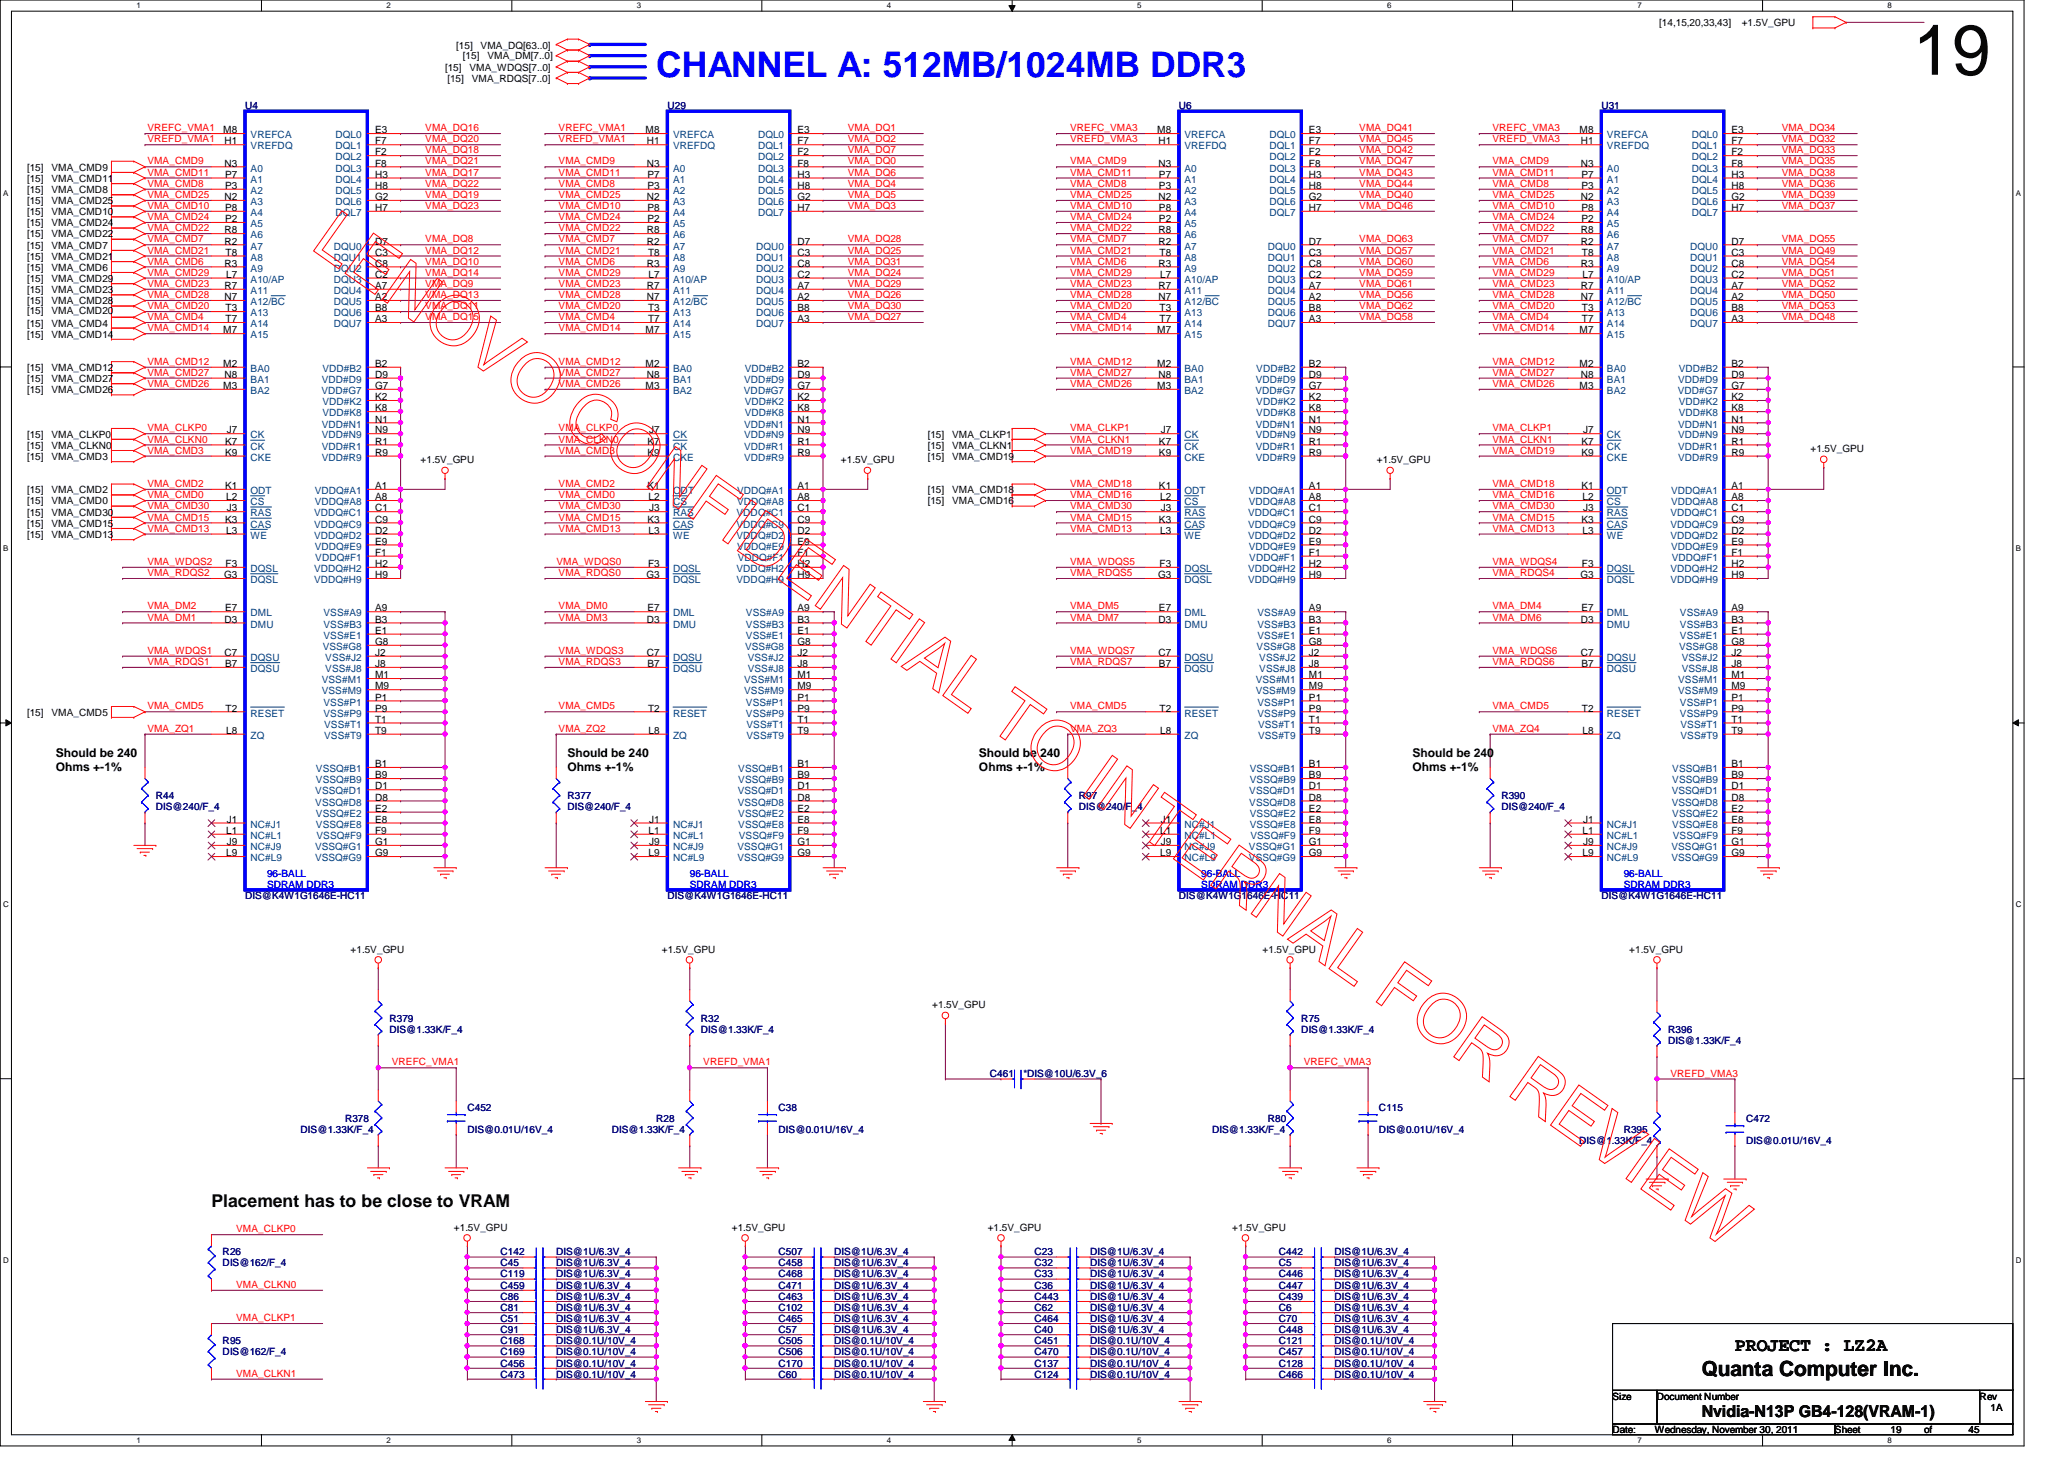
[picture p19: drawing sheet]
<svg xmlns="http://www.w3.org/2000/svg" width="297mm" height="210mm" viewBox="0 0 297 210" stroke-linecap="round" stroke-linejoin="round" font-family="sans-serif">
<defs><g id="words">
<text font-size="10.2" x="275.3" y="10.8">19</text>
<text font-size="5.1" fill="#00f" x="94.4" y="11.1">CHANNEL A: 512MB/1024MB DDR3</text>
<text font-size="3" x="244.9" y="198">Quanta Computer Inc.</text>
<text font-size="2.7" x="249.7" y="194.3">PROJECT : LZ2A</text>
<text font-size="2.5" x="30.4" y="173.6">Placement has to be close to VRAM</text>
<text font-size="2.4" x="244.9" y="203.8">Nvidia-N13P GB4-128(VRAM-1)</text>
<g font-size="1.7">
<text x="8" y="108.8">Should be 240</text>
<text x="8" y="110.9">Ohms +-1%</text>
<text x="81.7" y="108.8">Should be 240</text>
<text x="81.7" y="110.9">Ohms +-1%</text>
<text x="140.9" y="108.8">Should be 240</text>
<text x="140.9" y="110.9">Ohms +-1%</text>
<text x="203.3" y="108.8">Should be 240</text>
<text x="203.3" y="110.9">Ohms +-1%</text>
</g>
<g font-size="1.4">
<text x="238.8" y="3.8">[14,15,20,33,43]</text>
<text x="250.7" y="3.8">+1.5V_GPU</text>
<text x="64" y="10.2">[15]</text>
<text x="64.4" y="11.8">[15]</text>
<text x="65.7" y="7">[15]</text>
<text x="66.6" y="8.6">[15]</text>
<text x="67.6" y="10.2">VMA_WDQS[7..0]</text>
<text x="67.9" y="11.8">VMA_RDQS[7..0]</text>
<text x="69.2" y="7">VMA_DQ[63..0]</text>
<text x="70.1" y="8.6">VMA_DM[7..0]</text>
<text x="32.1" y="19.2">M8</text>
<text x="32.3" y="24">N3</text>
<text x="32.3" y="20.8">H1</text>
<text x="54" y="19.2">E3</text>
<text x="54" y="20.8">F7</text>
<text x="54" y="22.4">F2</text>
<text x="54" y="24">F8</text>
<text x="92.9" y="19.2">M8</text>
<text x="93.1" y="24">N3</text>
<text x="93.1" y="20.8">H1</text>
<text x="114.8" y="19.2">E3</text>
<text x="114.8" y="20.8">F7</text>
<text x="114.8" y="22.4">F2</text>
<text x="114.8" y="24">F8</text>
<text x="166.5" y="19.2">M8</text>
<text x="166.7" y="24">N3</text>
<text x="166.7" y="20.8">H1</text>
<text x="188.4" y="19.2">E3</text>
<text x="188.4" y="20.8">F7</text>
<text x="188.4" y="22.4">F2</text>
<text x="188.4" y="24">F8</text>
<text x="227.3" y="19.2">M8</text>
<text x="227.5" y="24">N3</text>
<text x="227.5" y="20.8">H1</text>
<text x="249.2" y="19.2">E3</text>
<text x="249.2" y="20.8">F7</text>
<text x="249.2" y="22.4">F2</text>
<text x="249.2" y="24">F8</text>
<text x="3.9" y="24.6">[15]</text>
<text x="3.9" y="26.2">[15]</text>
<text x="3.9" y="27.8">[15]</text>
<text x="3.9" y="29.4">[15]</text>
<text x="7.4" y="24.6">VMA_CMD9</text>
<text x="7.4" y="26.2">VMA_CMD11</text>
<text x="7.4" y="27.8">VMA_CMD8</text>
<text x="7.4" y="29.4">VMA_CMD25</text>
<text x="32.3" y="28.8">N2</text>
<text x="32.4" y="27.2">P3</text>
<text x="32.4" y="25.6">P7</text>
<text x="54" y="25.6">H3</text>
<text x="54" y="27.2">H8</text>
<text x="54" y="28.8">G2</text>
<text x="93.1" y="28.8">N2</text>
<text x="93.2" y="27.2">P3</text>
<text x="93.2" y="25.6">P7</text>
<text x="114.8" y="25.6">H3</text>
<text x="114.8" y="27.2">H8</text>
<text x="114.8" y="28.8">G2</text>
<text x="166.7" y="28.8">N2</text>
<text x="166.8" y="27.2">P3</text>
<text x="166.8" y="25.6">P7</text>
<text x="188.4" y="25.6">H3</text>
<text x="188.4" y="27.2">H8</text>
<text x="188.4" y="28.8">G2</text>
<text x="227.5" y="28.8">N2</text>
<text x="227.6" y="27.2">P3</text>
<text x="227.6" y="25.6">P7</text>
<text x="249.2" y="25.6">H3</text>
<text x="249.2" y="27.2">H8</text>
<text x="249.2" y="28.8">G2</text>
<text x="3.9" y="31">[15]</text>
<text x="3.9" y="32.6">[15]</text>
<text x="3.9" y="34.2">[15]</text>
<text x="3.9" y="35.8">[15]</text>
<text x="7.4" y="31">VMA_CMD10</text>
<text x="7.4" y="32.6">VMA_CMD24</text>
<text x="7.4" y="34.2">VMA_CMD22</text>
<text x="7.4" y="35.8">VMA_CMD7</text>
<text x="32.3" y="33.6">R8</text>
<text x="32.3" y="35.2">R2</text>
<text x="32.4" y="30.4">P8</text>
<text x="32.4" y="32">P2</text>
<text x="54" y="30.4">H7</text>
<text x="54" y="35.2">D7</text>
<text x="93.1" y="33.6">R8</text>
<text x="93.1" y="35.2">R2</text>
<text x="93.2" y="30.4">P8</text>
<text x="93.2" y="32">P2</text>
<text x="114.8" y="30.4">H7</text>
<text x="114.8" y="35.2">D7</text>
<text x="166.7" y="33.6">R8</text>
<text x="166.7" y="35.2">R2</text>
<text x="166.8" y="30.4">P8</text>
<text x="166.8" y="32">P2</text>
<text x="188.4" y="30.4">H7</text>
<text x="188.4" y="35.2">D7</text>
<text x="227.5" y="33.6">R8</text>
<text x="227.5" y="35.2">R2</text>
<text x="227.6" y="30.4">P8</text>
<text x="227.6" y="32">P2</text>
<text x="249.2" y="30.4">H7</text>
<text x="249.2" y="35.2">D7</text>
<text x="3.9" y="37.4">[15]</text>
<text x="3.9" y="39">[15]</text>
<text x="3.9" y="40.6">[15]</text>
<text x="7.4" y="37.4">VMA_CMD21</text>
<text x="7.4" y="39">VMA_CMD6</text>
<text x="7.4" y="40.6">VMA_CMD29</text>
<text x="32.3" y="38.4">R3</text>
<text x="32.3" y="41.6">R7</text>
<text x="32.5" y="36.8">T8</text>
<text x="32.6" y="40">L7</text>
<text x="54" y="36.8">C3</text>
<text x="54" y="38.4">C8</text>
<text x="54" y="40">C2</text>
<text x="54" y="41.6">A7</text>
<text x="93.1" y="38.4">R3</text>
<text x="93.1" y="41.6">R7</text>
<text x="93.3" y="36.8">T8</text>
<text x="93.3" y="40">L7</text>
<text x="114.8" y="36.8">C3</text>
<text x="114.8" y="38.4">C8</text>
<text x="114.8" y="40">C2</text>
<text x="114.8" y="41.6">A7</text>
<text x="166.7" y="38.4">R3</text>
<text x="166.7" y="41.6">R7</text>
<text x="166.9" y="36.8">T8</text>
<text x="167" y="40">L7</text>
<text x="188.4" y="36.8">C3</text>
<text x="188.4" y="38.4">C8</text>
<text x="188.4" y="40">C2</text>
<text x="188.4" y="41.6">A7</text>
<text x="227.5" y="38.4">R3</text>
<text x="227.5" y="41.6">R7</text>
<text x="227.7" y="36.8">T8</text>
<text x="227.8" y="40">L7</text>
<text x="249.2" y="36.8">C3</text>
<text x="249.2" y="38.4">C8</text>
<text x="249.2" y="40">C2</text>
<text x="249.2" y="41.6">A7</text>
<text x="3.9" y="42.2">[15]</text>
<text x="3.9" y="43.8">[15]</text>
<text x="3.9" y="45.2">[15]</text>
<text x="3.9" y="47">[15]</text>
<text x="7.4" y="42.2">VMA_CMD23</text>
<text x="7.4" y="43.8">VMA_CMD28</text>
<text x="7.4" y="45.2">VMA_CMD20</text>
<text x="7.4" y="47">VMA_CMD4</text>
<text x="32.1" y="48">M7</text>
<text x="32.3" y="43.2">N7</text>
<text x="32.5" y="44.8">T3</text>
<text x="32.5" y="46.4">T7</text>
<text x="54" y="43.2">A2</text>
<text x="54" y="44.8">B8</text>
<text x="54" y="46.4">A3</text>
<text x="92.9" y="48">M7</text>
<text x="93.1" y="43.2">N7</text>
<text x="93.3" y="44.8">T3</text>
<text x="93.3" y="46.4">T7</text>
<text x="114.8" y="43.2">A2</text>
<text x="114.8" y="44.8">B8</text>
<text x="114.8" y="46.4">A3</text>
<text x="166.5" y="48">M7</text>
<text x="166.7" y="43.2">N7</text>
<text x="166.9" y="44.8">T3</text>
<text x="166.9" y="46.4">T7</text>
<text x="188.4" y="43.2">A2</text>
<text x="188.4" y="44.8">B8</text>
<text x="188.4" y="46.4">A3</text>
<text x="227.3" y="48">M7</text>
<text x="227.5" y="43.2">N7</text>
<text x="227.7" y="44.8">T3</text>
<text x="227.7" y="46.4">T7</text>
<text x="249.2" y="43.2">A2</text>
<text x="249.2" y="44.8">B8</text>
<text x="249.2" y="46.4">A3</text>
<text x="3.9" y="48.6">[15]</text>
<text x="3.9" y="53.4">[15]</text>
<text x="7.4" y="48.6">VMA_CMD14</text>
<text x="7.4" y="53.4">VMA_CMD12</text>
<text x="32.1" y="52.8">M2</text>
<text x="54" y="52.8">B2</text>
<text x="92.9" y="52.8">M2</text>
<text x="114.8" y="52.8">B2</text>
<text x="166.5" y="52.8">M2</text>
<text x="188.4" y="52.8">B2</text>
<text x="227.3" y="52.8">M2</text>
<text x="249.2" y="52.8">B2</text>
<text x="3.9" y="55">[15]</text>
<text x="3.9" y="56.6">[15]</text>
<text x="7.4" y="55">VMA_CMD27</text>
<text x="7.4" y="56.6">VMA_CMD26</text>
<text x="32.1" y="56">M3</text>
<text x="32.3" y="54.4">N8</text>
<text x="54" y="54.4">D9</text>
<text x="54" y="56">G7</text>
<text x="54" y="57.6">K2</text>
<text x="54" y="59.2">K8</text>
<text x="92.9" y="56">M3</text>
<text x="93.1" y="54.4">N8</text>
<text x="114.8" y="54.4">D9</text>
<text x="114.8" y="56">G7</text>
<text x="114.8" y="57.6">K2</text>
<text x="114.8" y="59.2">K8</text>
<text x="166.5" y="56">M3</text>
<text x="166.7" y="54.4">N8</text>
<text x="188.4" y="54.4">D9</text>
<text x="188.4" y="56">G7</text>
<text x="188.4" y="57.6">K2</text>
<text x="188.4" y="59.2">K8</text>
<text x="227.3" y="56">M3</text>
<text x="227.5" y="54.4">N8</text>
<text x="249.2" y="54.4">D9</text>
<text x="249.2" y="56">G7</text>
<text x="249.2" y="57.6">K2</text>
<text x="249.2" y="59.2">K8</text>
<text x="3.9" y="63">[15]</text>
<text x="3.9" y="64.6">[15]</text>
<text x="7.4" y="63">VMA_CLKP0</text>
<text x="7.4" y="64.6">VMA_CLKN0</text>
<text x="32.4" y="65.6">K9</text>
<text x="32.4" y="64">K7</text>
<text x="32.6" y="62.4">J7</text>
<text x="54" y="60.8">N1</text>
<text x="54" y="62.4">N9</text>
<text x="54" y="64">R1</text>
<text x="54" y="65.6">R9</text>
<text x="93.2" y="65.6">K9</text>
<text x="93.2" y="64">K7</text>
<text x="93.4" y="62.4">J7</text>
<text x="114.8" y="60.8">N1</text>
<text x="114.8" y="62.4">N9</text>
<text x="114.8" y="64">R1</text>
<text x="114.8" y="65.6">R9</text>
<text x="133.5" y="63">[15]</text>
<text x="133.5" y="64.6">[15]</text>
<text x="137" y="63">VMA_CLKP1</text>
<text x="137" y="64.6">VMA_CLKN1</text>
<text x="166.8" y="65.6">K9</text>
<text x="166.8" y="64">K7</text>
<text x="167" y="62.4">J7</text>
<text x="188.4" y="60.8">N1</text>
<text x="188.4" y="62.4">N9</text>
<text x="188.4" y="64">R1</text>
<text x="188.4" y="65.6">R9</text>
<text x="227.6" y="65.6">K9</text>
<text x="227.6" y="64">K7</text>
<text x="227.8" y="62.4">J7</text>
<text x="249.2" y="60.8">N1</text>
<text x="249.2" y="62.4">N9</text>
<text x="249.2" y="64">R1</text>
<text x="249.2" y="65.6">R9</text>
<text x="260.6" y="65.1">+1.5V_GPU</text>
<text x="3.9" y="66.2">[15]</text>
<text x="3.9" y="71">[15]</text>
<text x="7.4" y="66.2">VMA_CMD3</text>
<text x="7.4" y="71">VMA_CMD2</text>
<text x="32.4" y="70.4">K1</text>
<text x="32.6" y="72">L2</text>
<text x="54" y="70.4">A1</text>
<text x="54" y="72">A8</text>
<text x="60.5" y="66.6">+1.5V_GPU</text>
<text x="93.2" y="70.4">K1</text>
<text x="93.3" y="72">L2</text>
<text x="114.8" y="70.4">A1</text>
<text x="114.8" y="72">A8</text>
<text x="121" y="66.6">+1.5V_GPU</text>
<text x="133.5" y="66.2">[15]</text>
<text x="133.5" y="71">[15]</text>
<text x="137" y="66.2">VMA_CMD19</text>
<text x="137" y="71">VMA_CMD18</text>
<text x="166.8" y="70.4">K1</text>
<text x="167" y="72">L2</text>
<text x="188.4" y="70.4">A1</text>
<text x="188.4" y="72">A8</text>
<text x="198.2" y="66.6">+1.5V_GPU</text>
<text x="227.6" y="70.4">K1</text>
<text x="227.8" y="72">L2</text>
<text x="249.2" y="70.4">A1</text>
<text x="249.2" y="72">A8</text>
<text x="3.9" y="75.8">[15]</text>
<text x="3.9" y="74.2">[15]</text>
<text x="3.9" y="77.4">[15]</text>
<text x="3.9" y="72.6">[15]</text>
<text x="7.4" y="75.8">VMA_CMD15</text>
<text x="7.4" y="74.2">VMA_CMD30</text>
<text x="7.4" y="77.4">VMA_CMD13</text>
<text x="7.4" y="72.6">VMA_CMD0</text>
<text x="32.4" y="75.2">K3</text>
<text x="32.6" y="76.8">L3</text>
<text x="32.6" y="73.6">J3</text>
<text x="54" y="73.6">C1</text>
<text x="54" y="75.2">C9</text>
<text x="54" y="76.8">D2</text>
<text x="93.2" y="75.2">K3</text>
<text x="93.3" y="76.8">L3</text>
<text x="93.4" y="73.6">J3</text>
<text x="114.8" y="73.6">C1</text>
<text x="114.8" y="75.2">C9</text>
<text x="114.8" y="76.8">D2</text>
<text x="133.5" y="72.6">[15]</text>
<text x="137" y="72.6">VMA_CMD16</text>
<text x="166.8" y="75.2">K3</text>
<text x="167" y="76.8">L3</text>
<text x="167" y="73.6">J3</text>
<text x="188.4" y="73.6">C1</text>
<text x="188.4" y="75.2">C9</text>
<text x="188.4" y="76.8">D2</text>
<text x="227.6" y="75.2">K3</text>
<text x="227.8" y="76.8">L3</text>
<text x="227.8" y="73.6">J3</text>
<text x="249.2" y="73.6">C1</text>
<text x="249.2" y="75.2">C9</text>
<text x="249.2" y="76.8">D2</text>
<text x="32.3" y="83.2">G3</text>
<text x="32.5" y="81.6">F3</text>
<text x="54" y="78.4">E9</text>
<text x="54" y="80">F1</text>
<text x="54" y="81.6">H2</text>
<text x="54" y="83.2">H9</text>
<text x="93" y="83.2">G3</text>
<text x="93.3" y="81.6">F3</text>
<text x="114.8" y="78.4">E9</text>
<text x="114.8" y="80">F1</text>
<text x="114.8" y="81.6">H2</text>
<text x="114.8" y="83.2">H9</text>
<text x="166.7" y="83.2">G3</text>
<text x="166.9" y="81.6">F3</text>
<text x="188.4" y="78.4">E9</text>
<text x="188.4" y="80">F1</text>
<text x="188.4" y="81.6">H2</text>
<text x="188.4" y="83.2">H9</text>
<text x="227.5" y="83.2">G3</text>
<text x="227.7" y="81.6">F3</text>
<text x="249.2" y="78.4">E9</text>
<text x="249.2" y="80">F1</text>
<text x="249.2" y="81.6">H2</text>
<text x="249.2" y="83.2">H9</text>
<text x="32.3" y="89.6">D3</text>
<text x="32.4" y="88">E7</text>
<text x="54" y="88">A9</text>
<text x="54" y="89.6">B3</text>
<text x="93.1" y="89.6">D3</text>
<text x="93.2" y="88">E7</text>
<text x="114.8" y="88">A9</text>
<text x="114.8" y="89.6">B3</text>
<text x="166.7" y="89.6">D3</text>
<text x="166.8" y="88">E7</text>
<text x="188.4" y="88">A9</text>
<text x="188.4" y="89.6">B3</text>
<text x="227.5" y="89.6">D3</text>
<text x="227.6" y="88">E7</text>
<text x="249.2" y="88">A9</text>
<text x="249.2" y="89.6">B3</text>
<text x="32.3" y="94.4">C7</text>
<text x="32.4" y="96">B7</text>
<text x="54" y="91.2">E1</text>
<text x="54" y="92.8">G8</text>
<text x="54" y="94.4">J2</text>
<text x="54" y="96">J8</text>
<text x="93.1" y="94.4">C7</text>
<text x="93.2" y="96">B7</text>
<text x="114.8" y="91.2">E1</text>
<text x="114.8" y="92.8">G8</text>
<text x="114.8" y="94.4">J2</text>
<text x="114.8" y="96">J8</text>
<text x="166.7" y="94.4">C7</text>
<text x="166.8" y="96">B7</text>
<text x="188.4" y="91.2">E1</text>
<text x="188.4" y="92.8">G8</text>
<text x="188.4" y="94.4">J2</text>
<text x="188.4" y="96">J8</text>
<text x="227.5" y="94.4">C7</text>
<text x="227.6" y="96">B7</text>
<text x="249.2" y="91.2">E1</text>
<text x="249.2" y="92.8">G8</text>
<text x="249.2" y="94.4">J2</text>
<text x="249.2" y="96">J8</text>
<text x="54" y="97.6">M1</text>
<text x="54" y="99.2">M9</text>
<text x="54" y="100.8">P1</text>
<text x="114.8" y="97.6">M1</text>
<text x="114.8" y="99.2">M9</text>
<text x="114.8" y="100.8">P1</text>
<text x="188.4" y="97.6">M1</text>
<text x="188.4" y="99.2">M9</text>
<text x="188.4" y="100.8">P1</text>
<text x="249.2" y="97.6">M1</text>
<text x="249.2" y="99.2">M9</text>
<text x="249.2" y="100.8">P1</text>
<text x="3.9" y="103">[15]</text>
<text x="7.4" y="103">VMA_CMD5</text>
<text x="32.5" y="102.4">T2</text>
<text x="32.6" y="105.6">L8</text>
<text x="54" y="102.4">P9</text>
<text x="54" y="104">T1</text>
<text x="54" y="105.6">T9</text>
<text x="93.3" y="102.4">T2</text>
<text x="93.3" y="105.6">L8</text>
<text x="114.8" y="102.4">P9</text>
<text x="114.8" y="104">T1</text>
<text x="114.8" y="105.6">T9</text>
<text x="166.9" y="102.4">T2</text>
<text x="167" y="105.6">L8</text>
<text x="188.4" y="102.4">P9</text>
<text x="188.4" y="104">T1</text>
<text x="188.4" y="105.6">T9</text>
<text x="227.7" y="102.4">T2</text>
<text x="227.8" y="105.6">L8</text>
<text x="249.2" y="102.4">P9</text>
<text x="249.2" y="104">T1</text>
<text x="249.2" y="105.6">T9</text>
<text x="54" y="113.6">D1</text>
<text x="54" y="110.4">B1</text>
<text x="54" y="112">B9</text>
<text x="114.8" y="113.6">D1</text>
<text x="114.8" y="110.4">B1</text>
<text x="114.8" y="112">B9</text>
<text x="188.4" y="113.6">D1</text>
<text x="188.4" y="110.4">B1</text>
<text x="188.4" y="112">B9</text>
<text x="249.2" y="113.6">D1</text>
<text x="249.2" y="110.4">B1</text>
<text x="249.2" y="112">B9</text>
<text x="32.6" y="120">L1</text>
<text x="32.6" y="118.4">J1</text>
<text x="54" y="115.2">D8</text>
<text x="54" y="116.8">E2</text>
<text x="54" y="118.4">E8</text>
<text x="54" y="120">F9</text>
<text x="93.3" y="120">L1</text>
<text x="93.4" y="118.4">J1</text>
<text x="114.8" y="115.2">D8</text>
<text x="114.8" y="116.8">E2</text>
<text x="114.8" y="118.4">E8</text>
<text x="114.8" y="120">F9</text>
<text x="167" y="120">L1</text>
<text x="167" y="118.4">J1</text>
<text x="188.4" y="115.2">D8</text>
<text x="188.4" y="116.8">E2</text>
<text x="188.4" y="118.4">E8</text>
<text x="188.4" y="120">F9</text>
<text x="227.8" y="120">L1</text>
<text x="227.8" y="118.4">J1</text>
<text x="249.2" y="115.2">D8</text>
<text x="249.2" y="116.8">E2</text>
<text x="249.2" y="118.4">E8</text>
<text x="249.2" y="120">F9</text>
<text x="32.6" y="123.2">L9</text>
<text x="32.6" y="121.6">J9</text>
<text x="54" y="121.6">G1</text>
<text x="54" y="123.2">G9</text>
<text x="93.3" y="123.2">L9</text>
<text x="93.4" y="121.6">J9</text>
<text x="114.8" y="121.6">G1</text>
<text x="114.8" y="123.2">G9</text>
<text x="167" y="123.2">L9</text>
<text x="167" y="121.6">J9</text>
<text x="188.4" y="121.6">G1</text>
<text x="188.4" y="123.2">G9</text>
<text x="227.8" y="123.2">L9</text>
<text x="227.8" y="121.6">J9</text>
<text x="249.2" y="121.6">G1</text>
<text x="249.2" y="123.2">G9</text>
<text x="50.5" y="137.1">+1.5V_GPU</text>
<text x="95.2" y="137.1">+1.5V_GPU</text>
<text x="181.7" y="137.1">+1.5V_GPU</text>
<text x="234.5" y="137.1">+1.5V_GPU</text>
<text x="134.2" y="145.1">+1.5V_GPU</text>
<text x="65.3" y="177.1">+1.5V_GPU</text>
<text x="105.3" y="177.1">+1.5V_GPU</text>
<text x="142.2" y="177.1">+1.5V_GPU</text>
<text x="177.3" y="177.1">+1.5V_GPU</text>
<text x="232.1" y="201.4">Size</text>
<text x="238.5" y="201.4">Document Number</text>
<text x="284.9" y="201.4">Rev</text>
<text x="286.5" y="203">1A</text>
<text x="232.1" y="206.2">Date:</text>
<text x="238.2" y="206.2">Wednesday, November 30, 2011</text>
<text x="264.1" y="206.2">Sheet</text>
<text x="272.1" y="206.2">19</text>
<text x="276.9" y="206.2">of</text>
<text x="283.3" y="206.2">45</text>
</g>
<g font-size="1.4" fill="#000080">
<text x="35.3" y="15.7">U4</text>
<text x="96.1" y="15.7">U29</text>
<text x="169.7" y="15.7">U6</text>
<text x="230.5" y="15.7">U31</text>
<text x="22.4" y="115">R44</text>
<text x="22.4" y="116.6">DIS@240/F_4</text>
<text x="81.7" y="115">R377</text>
<text x="81.7" y="116.6">DIS@240/F_4</text>
<text x="155.3" y="115">R97</text>
<text x="155.3" y="116.6">DIS@240/F_4</text>
<text x="216.1" y="115">R390</text>
<text x="216.1" y="116.6">DIS@240/F_4</text>
<text x="35.3" y="129.4">DIS@K4W1G1646E-HC11</text>
<text x="96.1" y="129.4">DIS@K4W1G1646E-HC11</text>
<text x="169.7" y="129.4">DIS@K4W1G1646E-HC11</text>
<text x="230.5" y="129.4">DIS@K4W1G1646E-HC11</text>
<text x="56" y="147">R379</text>
<text x="56" y="148.6">DIS@1.33K/F_4</text>
<text x="100.9" y="147">R32</text>
<text x="100.9" y="148.6">DIS@1.33K/F_4</text>
<text x="187.3" y="147">R75</text>
<text x="187.3" y="148.6">DIS@1.33K/F_4</text>
<text x="240.1" y="148.6">R396</text>
<text x="142.4" y="155">C461</text>
<text x="147.3" y="155">*DIS@10U/6.3V_6</text>
<text x="240.1" y="150.2">DIS@1.33K/F_4</text>
<text x="49.7" y="161.4">R378</text>
<text x="67.3" y="159.8">C452</text>
<text x="94.4" y="161.4">R28</text>
<text x="112.1" y="159.8">C38</text>
<text x="182.5" y="161.4">R80</text>
<text x="198.5" y="159.8">C115</text>
<text x="251.3" y="161.4">C472</text>
<text x="43.3" y="163">DIS@1.33K/F_4</text>
<text x="67.3" y="163">DIS@0.01U/16V_4</text>
<text x="88.1" y="163">DIS@1.33K/F_4</text>
<text x="112.1" y="163">DIS@0.01U/16V_4</text>
<text x="174.5" y="163">DIS@1.33K/F_4</text>
<text x="198.5" y="163">DIS@0.01U/16V_4</text>
<text x="227.3" y="164.6">DIS@1.33K/F_4</text>
<text x="233.7" y="163">R395</text>
<text x="251.3" y="164.6">DIS@0.01U/16V_4</text>
<text x="32" y="180.6">R26</text>
<text x="32" y="182.2">DIS@162/F_4</text>
<text x="72" y="182.2">C45</text>
<text x="72" y="185.4">C459</text>
<text x="72" y="183.8">C119</text>
<text x="72" y="180.6">C142</text>
<text x="80" y="182.2">DIS@1U/6.3V_4</text>
<text x="80" y="185.4">DIS@1U/6.3V_4</text>
<text x="80" y="183.8">DIS@1U/6.3V_4</text>
<text x="80" y="180.6">DIS@1U/6.3V_4</text>
<text x="112.1" y="183.8">C468</text>
<text x="112.1" y="180.6">C507</text>
<text x="112.1" y="185.4">C471</text>
<text x="112.1" y="182.2">C458</text>
<text x="120.1" y="183.8">DIS@1U/6.3V_4</text>
<text x="120.1" y="180.6">DIS@1U/6.3V_4</text>
<text x="120.1" y="185.4">DIS@1U/6.3V_4</text>
<text x="120.1" y="182.2">DIS@1U/6.3V_4</text>
<text x="148.9" y="182.2">C32</text>
<text x="148.9" y="183.8">C33</text>
<text x="148.9" y="185.4">C36</text>
<text x="148.9" y="180.6">C23</text>
<text x="156.9" y="182.2">DIS@1U/6.3V_4</text>
<text x="156.9" y="183.8">DIS@1U/6.3V_4</text>
<text x="156.9" y="185.4">DIS@1U/6.3V_4</text>
<text x="156.9" y="180.6">DIS@1U/6.3V_4</text>
<text x="184.1" y="185.4">C447</text>
<text x="184.1" y="180.6">C442</text>
<text x="184.1" y="182.2">C5</text>
<text x="184.1" y="183.8">C446</text>
<text x="192.1" y="185.4">DIS@1U/6.3V_4</text>
<text x="192.1" y="180.6">DIS@1U/6.3V_4</text>
<text x="192.1" y="182.2">DIS@1U/6.3V_4</text>
<text x="192.1" y="183.8">DIS@1U/6.3V_4</text>
<text x="72" y="188.6">C81</text>
<text x="72" y="187">C86</text>
<text x="72" y="190.2">C51</text>
<text x="72" y="191.8">C91</text>
<text x="80" y="188.6">DIS@1U/6.3V_4</text>
<text x="80" y="187">DIS@1U/6.3V_4</text>
<text x="80" y="190.2">DIS@1U/6.3V_4</text>
<text x="80" y="191.8">DIS@1U/6.3V_4</text>
<text x="112.1" y="191.8">C57</text>
<text x="112.1" y="190.2">C465</text>
<text x="112.1" y="188.6">C102</text>
<text x="112.1" y="187">C463</text>
<text x="120.1" y="191.8">DIS@1U/6.3V_4</text>
<text x="120.1" y="190.2">DIS@1U/6.3V_4</text>
<text x="120.1" y="188.6">DIS@1U/6.3V_4</text>
<text x="120.1" y="187">DIS@1U/6.3V_4</text>
<text x="148.9" y="191.8">C40</text>
<text x="148.9" y="188.6">C62</text>
<text x="148.9" y="190.2">C464</text>
<text x="148.9" y="187">C443</text>
<text x="156.9" y="191.8">DIS@1U/6.3V_4</text>
<text x="156.9" y="188.6">DIS@1U/6.3V_4</text>
<text x="156.9" y="190.2">DIS@1U/6.3V_4</text>
<text x="156.9" y="187">DIS@1U/6.3V_4</text>
<text x="184.1" y="187">C439</text>
<text x="184.1" y="190.2">C70</text>
<text x="184.1" y="188.6">C6</text>
<text x="184.1" y="191.8">C448</text>
<text x="192.1" y="187">DIS@1U/6.3V_4</text>
<text x="192.1" y="190.2">DIS@1U/6.3V_4</text>
<text x="192.1" y="188.6">DIS@1U/6.3V_4</text>
<text x="192.1" y="191.8">DIS@1U/6.3V_4</text>
<text x="32" y="193.4">R95</text>
<text x="32" y="195">DIS@162/F_4</text>
<text x="72" y="193.4">C168</text>
<text x="72" y="196.6">C456</text>
<text x="72" y="195">C169</text>
<text x="80" y="193.4">DIS@0.1U/10V_4</text>
<text x="80" y="196.6">DIS@0.1U/10V_4</text>
<text x="80" y="195">DIS@0.1U/10V_4</text>
<text x="112.1" y="193.4">C505</text>
<text x="112.1" y="195">C506</text>
<text x="112.1" y="196.6">C170</text>
<text x="120.1" y="193.4">DIS@0.1U/10V_4</text>
<text x="120.1" y="195">DIS@0.1U/10V_4</text>
<text x="120.1" y="196.6">DIS@0.1U/10V_4</text>
<text x="148.9" y="195">C470</text>
<text x="148.9" y="193.4">C451</text>
<text x="148.9" y="196.6">C137</text>
<text x="156.9" y="195">DIS@0.1U/10V_4</text>
<text x="156.9" y="193.4">DIS@0.1U/10V_4</text>
<text x="156.9" y="196.6">DIS@0.1U/10V_4</text>
<text x="184.1" y="193.4">C121</text>
<text x="184.1" y="196.6">C128</text>
<text x="184.1" y="195">C457</text>
<text x="192.1" y="193.4">DIS@0.1U/10V_4</text>
<text x="192.1" y="196.6">DIS@0.1U/10V_4</text>
<text x="192.1" y="195">DIS@0.1U/10V_4</text>
<text x="72" y="198.2">C473</text>
<text x="80" y="198.2">DIS@0.1U/10V_4</text>
<text x="112.1" y="198.2">C60</text>
<text x="120.1" y="198.2">DIS@0.1U/10V_4</text>
<text x="148.9" y="198.2">C124</text>
<text x="156.9" y="198.2">DIS@0.1U/10V_4</text>
<text x="184.1" y="198.2">C466</text>
<text x="192.1" y="198.2">DIS@0.1U/10V_4</text>
</g>
<g font-size="1.4" fill="#f00">
<text x="21.2" y="18.9">VREFC_VMA1</text>
<text x="21.2" y="20.5">VREFD_VMA1</text>
<text x="21.2" y="23.7">VMA_CMD9</text>
<text x="61.2" y="23.7">VMA_DQ21</text>
<text x="61.2" y="18.9">VMA_DQ16</text>
<text x="61.2" y="22.1">VMA_DQ18</text>
<text x="61.2" y="20.5">VMA_DQ20</text>
<text x="80.4" y="18.9">VREFC_VMA1</text>
<text x="80.4" y="20.5">VREFD_VMA1</text>
<text x="80.4" y="23.7">VMA_CMD9</text>
<text x="122" y="22.1">VMA_DQ7</text>
<text x="122" y="23.7">VMA_DQ0</text>
<text x="122" y="20.5">VMA_DQ2</text>
<text x="122" y="18.9">VMA_DQ1</text>
<text x="154" y="18.9">VREFC_VMA3</text>
<text x="154" y="20.5">VREFD_VMA3</text>
<text x="154" y="23.7">VMA_CMD9</text>
<text x="195.6" y="22.1">VMA_DQ42</text>
<text x="195.6" y="23.7">VMA_DQ47</text>
<text x="195.6" y="18.9">VMA_DQ41</text>
<text x="195.6" y="20.5">VMA_DQ45</text>
<text x="214.8" y="18.9">VREFC_VMA3</text>
<text x="214.8" y="20.5">VREFD_VMA3</text>
<text x="214.8" y="23.7">VMA_CMD9</text>
<text x="256.4" y="18.9">VMA_DQ34</text>
<text x="256.4" y="20.5">VMA_DQ32</text>
<text x="256.4" y="23.7">VMA_DQ35</text>
<text x="256.4" y="22.1">VMA_DQ33</text>
<text x="21.2" y="25.3">VMA_CMD11</text>
<text x="21.2" y="26.9">VMA_CMD8</text>
<text x="21.2" y="28.5">VMA_CMD25</text>
<text x="61.2" y="28.5">VMA_DQ19</text>
<text x="61.2" y="26.9">VMA_DQ22</text>
<text x="61.2" y="25.3">VMA_DQ17</text>
<text x="80.4" y="25.3">VMA_CMD11</text>
<text x="80.4" y="26.9">VMA_CMD8</text>
<text x="80.4" y="28.5">VMA_CMD25</text>
<text x="122" y="26.9">VMA_DQ4</text>
<text x="122" y="25.3">VMA_DQ6</text>
<text x="122" y="28.5">VMA_DQ5</text>
<text x="154" y="26.9">VMA_CMD8</text>
<text x="154" y="25.3">VMA_CMD11</text>
<text x="154" y="28.5">VMA_CMD25</text>
<text x="195.6" y="25.3">VMA_DQ43</text>
<text x="195.6" y="26.9">VMA_DQ44</text>
<text x="195.6" y="28.5">VMA_DQ40</text>
<text x="214.8" y="26.9">VMA_CMD8</text>
<text x="214.8" y="25.3">VMA_CMD11</text>
<text x="214.8" y="28.5">VMA_CMD25</text>
<text x="256.4" y="28.5">VMA_DQ39</text>
<text x="256.4" y="25.3">VMA_DQ38</text>
<text x="256.4" y="26.9">VMA_DQ36</text>
<text x="21.2" y="30.1">VMA_CMD10</text>
<text x="21.2" y="31.7">VMA_CMD24</text>
<text x="21.2" y="33.3">VMA_CMD22</text>
<text x="21.2" y="34.9">VMA_CMD7</text>
<text x="61.2" y="34.9">VMA_DQ8</text>
<text x="61.2" y="30.1">VMA_DQ23</text>
<text x="80.4" y="30.1">VMA_CMD10</text>
<text x="80.4" y="34.9">VMA_CMD7</text>
<text x="80.4" y="31.7">VMA_CMD24</text>
<text x="80.4" y="33.3">VMA_CMD22</text>
<text x="122" y="30.1">VMA_DQ3</text>
<text x="122" y="34.9">VMA_DQ28</text>
<text x="154" y="33.3">VMA_CMD22</text>
<text x="154" y="31.7">VMA_CMD24</text>
<text x="154" y="30.1">VMA_CMD10</text>
<text x="154" y="34.9">VMA_CMD7</text>
<text x="195.6" y="30.1">VMA_DQ46</text>
<text x="195.6" y="34.9">VMA_DQ63</text>
<text x="214.8" y="33.3">VMA_CMD22</text>
<text x="214.8" y="31.7">VMA_CMD24</text>
<text x="214.8" y="30.1">VMA_CMD10</text>
<text x="214.8" y="34.9">VMA_CMD7</text>
<text x="256.4" y="34.9">VMA_DQ55</text>
<text x="256.4" y="30.1">VMA_DQ37</text>
<text x="21.2" y="36.5">VMA_CMD21</text>
<text x="21.2" y="38.1">VMA_CMD6</text>
<text x="21.2" y="39.7">VMA_CMD29</text>
<text x="21.2" y="41.3">VMA_CMD23</text>
<text x="61.2" y="39.7">VMA_DQ14</text>
<text x="61.2" y="41.3">VMA_DQ9</text>
<text x="61.2" y="38.1">VMA_DQ10</text>
<text x="61.2" y="36.5">VMA_DQ12</text>
<text x="80.4" y="38.1">VMA_CMD6</text>
<text x="80.4" y="39.7">VMA_CMD29</text>
<text x="80.4" y="41.3">VMA_CMD23</text>
<text x="80.4" y="36.5">VMA_CMD21</text>
<text x="122" y="39.7">VMA_DQ24</text>
<text x="122" y="41.3">VMA_DQ29</text>
<text x="122" y="36.5">VMA_DQ25</text>
<text x="122" y="38.1">VMA_DQ31</text>
<text x="154" y="41.3">VMA_CMD23</text>
<text x="154" y="36.5">VMA_CMD21</text>
<text x="154" y="39.7">VMA_CMD29</text>
<text x="154" y="38.1">VMA_CMD6</text>
<text x="195.6" y="39.7">VMA_DQ59</text>
<text x="195.6" y="38.1">VMA_DQ60</text>
<text x="195.6" y="41.3">VMA_DQ61</text>
<text x="195.6" y="36.5">VMA_DQ57</text>
<text x="214.8" y="41.3">VMA_CMD23</text>
<text x="214.8" y="36.5">VMA_CMD21</text>
<text x="214.8" y="39.7">VMA_CMD29</text>
<text x="214.8" y="38.1">VMA_CMD6</text>
<text x="256.4" y="39.7">VMA_DQ51</text>
<text x="256.4" y="36.5">VMA_DQ49</text>
<text x="256.4" y="38.1">VMA_DQ54</text>
<text x="256.4" y="41.3">VMA_DQ52</text>
<text x="21.2" y="42.9">VMA_CMD28</text>
<text x="21.2" y="44.5">VMA_CMD20</text>
<text x="21.2" y="46.1">VMA_CMD4</text>
<text x="21.2" y="47.7">VMA_CMD14</text>
<text x="61.2" y="46.1">VMA_DQ15</text>
<text x="61.2" y="44.5">VMA_DQ11</text>
<text x="61.2" y="42.9">VMA_DQ13</text>
<text x="80.4" y="42.9">VMA_CMD28</text>
<text x="80.4" y="46.1">VMA_CMD4</text>
<text x="80.4" y="44.5">VMA_CMD20</text>
<text x="80.4" y="47.7">VMA_CMD14</text>
<text x="122" y="46.1">VMA_DQ27</text>
<text x="122" y="44.5">VMA_DQ30</text>
<text x="122" y="42.9">VMA_DQ26</text>
<text x="154" y="47.7">VMA_CMD14</text>
<text x="154" y="46.1">VMA_CMD4</text>
<text x="154" y="42.9">VMA_CMD28</text>
<text x="154" y="44.5">VMA_CMD20</text>
<text x="195.6" y="42.9">VMA_DQ56</text>
<text x="195.6" y="46.1">VMA_DQ58</text>
<text x="195.6" y="44.5">VMA_DQ62</text>
<text x="214.8" y="47.7">VMA_CMD14</text>
<text x="214.8" y="46.1">VMA_CMD4</text>
<text x="214.8" y="42.9">VMA_CMD28</text>
<text x="214.8" y="44.5">VMA_CMD20</text>
<text x="256.4" y="46.1">VMA_DQ48</text>
<text x="256.4" y="44.5">VMA_DQ53</text>
<text x="256.4" y="42.9">VMA_DQ50</text>
<text x="21.2" y="52.5">VMA_CMD12</text>
<text x="80.4" y="52.5">VMA_CMD12</text>
<text x="154" y="52.5">VMA_CMD12</text>
<text x="214.8" y="52.5">VMA_CMD12</text>
<text x="21.2" y="54.1">VMA_CMD27</text>
<text x="21.2" y="55.7">VMA_CMD26</text>
<text x="80.4" y="54.1">VMA_CMD27</text>
<text x="80.4" y="55.7">VMA_CMD26</text>
<text x="154" y="54.1">VMA_CMD27</text>
<text x="154" y="55.7">VMA_CMD26</text>
<text x="214.8" y="54.1">VMA_CMD27</text>
<text x="214.8" y="55.7">VMA_CMD26</text>
<text x="21.2" y="65.3">VMA_CMD3</text>
<text x="21.2" y="62.1">VMA_CLKP0</text>
<text x="21.2" y="63.7">VMA_CLKN0</text>
<text x="80.4" y="65.3">VMA_CMD3</text>
<text x="80.4" y="62.1">VMA_CLKP0</text>
<text x="80.4" y="63.7">VMA_CLKN0</text>
<text x="154" y="62.1">VMA_CLKP1</text>
<text x="154" y="63.7">VMA_CLKN1</text>
<text x="154" y="65.3">VMA_CMD19</text>
<text x="214.8" y="62.1">VMA_CLKP1</text>
<text x="214.8" y="63.7">VMA_CLKN1</text>
<text x="214.8" y="65.3">VMA_CMD19</text>
<text x="21.2" y="71.7">VMA_CMD0</text>
<text x="21.2" y="70.1">VMA_CMD2</text>
<text x="80.4" y="71.7">VMA_CMD0</text>
<text x="80.4" y="70.1">VMA_CMD2</text>
<text x="154" y="71.7">VMA_CMD16</text>
<text x="154" y="70.1">VMA_CMD18</text>
<text x="214.8" y="71.7">VMA_CMD16</text>
<text x="214.8" y="70.1">VMA_CMD18</text>
<text x="21.2" y="74.9">VMA_CMD15</text>
<text x="21.2" y="73.3">VMA_CMD30</text>
<text x="21.2" y="76.5">VMA_CMD13</text>
<text x="80.4" y="74.9">VMA_CMD15</text>
<text x="80.4" y="73.3">VMA_CMD30</text>
<text x="80.4" y="76.5">VMA_CMD13</text>
<text x="154" y="73.3">VMA_CMD30</text>
<text x="154" y="74.9">VMA_CMD15</text>
<text x="154" y="76.5">VMA_CMD13</text>
<text x="214.8" y="73.3">VMA_CMD30</text>
<text x="214.8" y="74.9">VMA_CMD15</text>
<text x="214.8" y="76.5">VMA_CMD13</text>
<text x="21.2" y="82.9">VMA_RDQS2</text>
<text x="21.2" y="81.3">VMA_WDQS2</text>
<text x="80.1" y="81.3">VMA_WDQS0</text>
<text x="80.4" y="82.9">VMA_RDQS0</text>
<text x="154" y="82.9">VMA_RDQS5</text>
<text x="154" y="81.3">VMA_WDQS5</text>
<text x="214.8" y="82.9">VMA_RDQS4</text>
<text x="214.8" y="81.3">VMA_WDQS4</text>
<text x="21.2" y="89.3">VMA_DM1</text>
<text x="21.2" y="87.7">VMA_DM2</text>
<text x="80.4" y="89.3">VMA_DM3</text>
<text x="80.4" y="87.7">VMA_DM0</text>
<text x="154" y="87.7">VMA_DM5</text>
<text x="154" y="89.3">VMA_DM7</text>
<text x="214.8" y="89.3">VMA_DM6</text>
<text x="214.8" y="87.7">VMA_DM4</text>
<text x="21.2" y="95.7">VMA_RDQS1</text>
<text x="21.2" y="94.1">VMA_WDQS1</text>
<text x="80.4" y="95.7">VMA_RDQS3</text>
<text x="80.4" y="94.1">VMA_WDQS3</text>
<text x="154" y="95.7">VMA_RDQS7</text>
<text x="154" y="94.1">VMA_WDQS7</text>
<text x="214.8" y="95.7">VMA_RDQS6</text>
<text x="214.8" y="94.1">VMA_WDQS6</text>
<text x="21.2" y="105.3">VMA_ZQ1</text>
<text x="21.2" y="102.1">VMA_CMD5</text>
<text x="80.4" y="105.3">VMA_ZQ2</text>
<text x="80.4" y="102.1">VMA_CMD5</text>
<text x="154" y="105.3">VMA_ZQ3</text>
<text x="154" y="102.1">VMA_CMD5</text>
<text x="214.8" y="105.3">VMA_ZQ4</text>
<text x="214.8" y="102.1">VMA_CMD5</text>
<text x="56.4" y="153.3">VREFC_VMA1</text>
<text x="101.2" y="153.3">VREFD_VMA1</text>
<text x="187.6" y="153.3">VREFC_VMA3</text>
<text x="240.4" y="154.9">VREFD_VMA3</text>
<text x="34" y="177.3">VMA_CLKP0</text>
<text x="34" y="185.3">VMA_CLKN0</text>
<text x="34" y="190.1">VMA_CLKP1</text>
<text x="34" y="198.1">VMA_CLKN1</text>
</g>
<g font-size="1.4" fill="#004080">
<text x="36.1" y="19.9">VREFCA</text>
<text x="36.1" y="21.5">VREFDQ</text>
<text x="48.3" y="19.9">DQL0</text>
<text x="48.3" y="21.5">DQL1</text>
<text x="48.3" y="23.1">DQL2</text>
<text x="96.9" y="19.9">VREFCA</text>
<text x="96.9" y="21.5">VREFDQ</text>
<text x="109.1" y="19.9">DQL0</text>
<text x="109.1" y="21.5">DQL1</text>
<text x="109.1" y="23.1">DQL2</text>
<text x="170.5" y="19.9">VREFCA</text>
<text x="170.5" y="21.5">VREFDQ</text>
<text x="182.7" y="19.9">DQL0</text>
<text x="182.7" y="21.5">DQL1</text>
<text x="182.7" y="23.1">DQL2</text>
<text x="231.3" y="19.9">VREFCA</text>
<text x="231.3" y="21.5">VREFDQ</text>
<text x="243.5" y="19.9">DQL0</text>
<text x="243.5" y="21.5">DQL1</text>
<text x="243.5" y="23.1">DQL2</text>
<text x="36.1" y="27.9">A2</text>
<text x="36.1" y="29.5">A3</text>
<text x="36.1" y="24.7">A0</text>
<text x="36.1" y="26.3">A1</text>
<text x="48.3" y="24.7">DQL3</text>
<text x="48.3" y="26.3">DQL4</text>
<text x="48.3" y="27.9">DQL5</text>
<text x="48.3" y="29.5">DQL6</text>
<text x="96.9" y="27.9">A2</text>
<text x="96.9" y="29.5">A3</text>
<text x="96.9" y="24.7">A0</text>
<text x="96.9" y="26.3">A1</text>
<text x="109.1" y="24.7">DQL3</text>
<text x="109.1" y="26.3">DQL4</text>
<text x="109.1" y="27.9">DQL5</text>
<text x="109.1" y="29.5">DQL6</text>
<text x="170.5" y="27.9">A2</text>
<text x="170.5" y="29.5">A3</text>
<text x="170.5" y="24.7">A0</text>
<text x="170.5" y="26.3">A1</text>
<text x="182.7" y="24.7">DQL3</text>
<text x="182.7" y="26.3">DQL4</text>
<text x="182.7" y="27.9">DQL5</text>
<text x="182.7" y="29.5">DQL6</text>
<text x="231.3" y="27.9">A2</text>
<text x="231.3" y="29.5">A3</text>
<text x="231.3" y="24.7">A0</text>
<text x="231.3" y="26.3">A1</text>
<text x="243.5" y="24.7">DQL3</text>
<text x="243.5" y="26.3">DQL4</text>
<text x="243.5" y="27.9">DQL5</text>
<text x="243.5" y="29.5">DQL6</text>
<text x="36.1" y="31.1">A4</text>
<text x="36.1" y="32.7">A5</text>
<text x="36.1" y="34.3">A6</text>
<text x="36.1" y="35.9">A7</text>
<text x="48" y="35.9">DQU0</text>
<text x="48.3" y="31.1">DQL7</text>
<text x="96.9" y="31.1">A4</text>
<text x="96.9" y="32.7">A5</text>
<text x="96.9" y="34.3">A6</text>
<text x="96.9" y="35.9">A7</text>
<text x="108.8" y="35.9">DQU0</text>
<text x="109.1" y="31.1">DQL7</text>
<text x="170.5" y="31.1">A4</text>
<text x="170.5" y="32.7">A5</text>
<text x="170.5" y="34.3">A6</text>
<text x="170.5" y="35.9">A7</text>
<text x="182.5" y="35.9">DQU0</text>
<text x="182.7" y="31.1">DQL7</text>
<text x="231.3" y="31.1">A4</text>
<text x="231.3" y="32.7">A5</text>
<text x="231.3" y="34.3">A6</text>
<text x="231.3" y="35.9">A7</text>
<text x="243.2" y="35.9">DQU0</text>
<text x="243.5" y="31.1">DQL7</text>
<text x="36.1" y="37.5">A8</text>
<text x="36.1" y="39.1">A9</text>
<text x="36.1" y="40.7">A10/AP</text>
<text x="48" y="37.5">DQU1</text>
<text x="48" y="39.1">DQU2</text>
<text x="48" y="40.7">DQU3</text>
<text x="96.9" y="37.5">A8</text>
<text x="96.9" y="39.1">A9</text>
<text x="96.9" y="40.7">A10/AP</text>
<text x="108.8" y="37.5">DQU1</text>
<text x="108.8" y="39.1">DQU2</text>
<text x="108.8" y="40.7">DQU3</text>
<text x="170.5" y="37.5">A8</text>
<text x="170.5" y="39.1">A9</text>
<text x="170.5" y="40.7">A10/AP</text>
<text x="182.5" y="37.5">DQU1</text>
<text x="182.5" y="39.1">DQU2</text>
<text x="182.5" y="40.7">DQU3</text>
<text x="231.3" y="37.5">A8</text>
<text x="231.3" y="39.1">A9</text>
<text x="231.3" y="40.7">A10/AP</text>
<text x="243.2" y="37.5">DQU1</text>
<text x="243.2" y="39.1">DQU2</text>
<text x="243.2" y="40.7">DQU3</text>
<text x="36.1" y="42.3">A11</text>
<text x="36.1" y="43.9">A12/BC</text>
<text x="36.1" y="45.5">A13</text>
<text x="36.1" y="47.1">A14</text>
<text x="48" y="42.3">DQU4</text>
<text x="48" y="43.9">DQU5</text>
<text x="48" y="45.5">DQU6</text>
<text x="48" y="47.1">DQU7</text>
<text x="96.9" y="42.3">A11</text>
<text x="96.9" y="43.9">A12/BC</text>
<text x="96.9" y="45.5">A13</text>
<text x="96.9" y="47.1">A14</text>
<text x="108.8" y="42.3">DQU4</text>
<text x="108.8" y="43.9">DQU5</text>
<text x="108.8" y="45.5">DQU6</text>
<text x="108.8" y="47.1">DQU7</text>
<text x="170.5" y="42.3">A11</text>
<text x="170.5" y="43.9">A12/BC</text>
<text x="170.5" y="45.5">A13</text>
<text x="170.5" y="47.1">A14</text>
<text x="182.5" y="42.3">DQU4</text>
<text x="182.5" y="43.9">DQU5</text>
<text x="182.5" y="45.5">DQU6</text>
<text x="182.5" y="47.1">DQU7</text>
<text x="231.3" y="42.3">A11</text>
<text x="231.3" y="43.9">A12/BC</text>
<text x="231.3" y="45.5">A13</text>
<text x="231.3" y="47.1">A14</text>
<text x="243.2" y="42.3">DQU4</text>
<text x="243.2" y="43.9">DQU5</text>
<text x="243.2" y="45.5">DQU6</text>
<text x="243.2" y="47.1">DQU7</text>
<text x="36.1" y="53.5">BA0</text>
<text x="36.1" y="48.7">A15</text>
<text x="46.4" y="53.5">VDD#B2</text>
<text x="96.9" y="53.5">BA0</text>
<text x="96.9" y="48.7">A15</text>
<text x="107.2" y="53.5">VDD#B2</text>
<text x="170.5" y="53.5">BA0</text>
<text x="170.5" y="48.7">A15</text>
<text x="180.8" y="53.5">VDD#B2</text>
<text x="231.3" y="53.5">BA0</text>
<text x="231.3" y="48.7">A15</text>
<text x="241.6" y="53.5">VDD#B2</text>
<text x="36.1" y="55.1">BA1</text>
<text x="36.1" y="56.7">BA2</text>
<text x="46.3" y="56.7">VDD#G7</text>
<text x="46.3" y="55.1">VDD#D9</text>
<text x="46.4" y="58.3">VDD#K2</text>
<text x="46.4" y="59.9">VDD#K8</text>
<text x="96.9" y="55.1">BA1</text>
<text x="96.9" y="56.7">BA2</text>
<text x="107.1" y="56.7">VDD#G7</text>
<text x="107.1" y="55.1">VDD#D9</text>
<text x="107.2" y="58.3">VDD#K2</text>
<text x="107.2" y="59.9">VDD#K8</text>
<text x="170.5" y="55.1">BA1</text>
<text x="170.5" y="56.7">BA2</text>
<text x="180.7" y="56.7">VDD#G7</text>
<text x="180.7" y="55.1">VDD#D9</text>
<text x="180.8" y="58.3">VDD#K2</text>
<text x="180.8" y="59.9">VDD#K8</text>
<text x="231.3" y="55.1">BA1</text>
<text x="231.3" y="56.7">BA2</text>
<text x="241.5" y="56.7">VDD#G7</text>
<text x="241.5" y="55.1">VDD#D9</text>
<text x="241.6" y="58.3">VDD#K2</text>
<text x="241.6" y="59.9">VDD#K8</text>
<text x="36.1" y="63.1">CK</text>
<text x="36.1" y="64.7">CK</text>
<text x="46.3" y="61.5">VDD#N1</text>
<text x="46.3" y="63.1">VDD#N9</text>
<text x="46.3" y="64.7">VDD#R1</text>
<text x="96.9" y="63.1">CK</text>
<text x="96.9" y="64.7">CK</text>
<text x="107.1" y="61.5">VDD#N1</text>
<text x="107.1" y="63.1">VDD#N9</text>
<text x="107.1" y="64.7">VDD#R1</text>
<text x="170.5" y="63.1">CK</text>
<text x="170.5" y="64.7">CK</text>
<text x="180.7" y="61.5">VDD#N1</text>
<text x="180.7" y="63.1">VDD#N9</text>
<text x="180.7" y="64.7">VDD#R1</text>
<text x="231.3" y="63.1">CK</text>
<text x="231.3" y="64.7">CK</text>
<text x="241.5" y="61.5">VDD#N1</text>
<text x="241.5" y="63.1">VDD#N9</text>
<text x="241.5" y="64.7">VDD#R1</text>
<text x="36.1" y="66.3">CKE</text>
<text x="36.1" y="71.1">ODT</text>
<text x="45.3" y="71.1">VDDQ#A1</text>
<text x="46.3" y="66.3">VDD#R9</text>
<text x="96.9" y="66.3">CKE</text>
<text x="96.9" y="71.1">ODT</text>
<text x="106.1" y="71.1">VDDQ#A1</text>
<text x="107.1" y="66.3">VDD#R9</text>
<text x="170.5" y="66.3">CKE</text>
<text x="170.5" y="71.1">ODT</text>
<text x="179.7" y="71.1">VDDQ#A1</text>
<text x="180.7" y="66.3">VDD#R9</text>
<text x="231.3" y="66.3">CKE</text>
<text x="231.3" y="71.1">ODT</text>
<text x="240.5" y="71.1">VDDQ#A1</text>
<text x="241.5" y="66.3">VDD#R9</text>
<text x="36.1" y="77.5">WE</text>
<text x="36.1" y="74.3">RAS</text>
<text x="36.1" y="75.9">CAS</text>
<text x="36.1" y="72.7">CS</text>
<text x="45.2" y="74.3">VDDQ#C1</text>
<text x="45.2" y="75.9">VDDQ#C9</text>
<text x="45.2" y="77.5">VDDQ#D2</text>
<text x="45.3" y="72.7">VDDQ#A8</text>
<text x="96.9" y="77.5">WE</text>
<text x="96.9" y="74.3">RAS</text>
<text x="96.9" y="75.9">CAS</text>
<text x="96.9" y="72.7">CS</text>
<text x="106" y="74.3">VDDQ#C1</text>
<text x="106" y="75.9">VDDQ#C9</text>
<text x="106" y="77.5">VDDQ#D2</text>
<text x="106.1" y="72.7">VDDQ#A8</text>
<text x="170.5" y="77.5">WE</text>
<text x="170.5" y="74.3">RAS</text>
<text x="170.5" y="75.9">CAS</text>
<text x="170.5" y="72.7">CS</text>
<text x="179.6" y="74.3">VDDQ#C1</text>
<text x="179.6" y="75.9">VDDQ#C9</text>
<text x="179.6" y="77.5">VDDQ#D2</text>
<text x="179.7" y="72.7">VDDQ#A8</text>
<text x="231.3" y="77.5">WE</text>
<text x="231.3" y="74.3">RAS</text>
<text x="231.3" y="75.9">CAS</text>
<text x="231.3" y="72.7">CS</text>
<text x="240.4" y="74.3">VDDQ#C1</text>
<text x="240.4" y="75.9">VDDQ#C9</text>
<text x="240.4" y="77.5">VDDQ#D2</text>
<text x="240.5" y="72.7">VDDQ#A8</text>
<text x="36.1" y="82.3">DQSL</text>
<text x="36.1" y="83.9">DQSL</text>
<text x="45.2" y="82.3">VDDQ#H2</text>
<text x="45.2" y="83.9">VDDQ#H9</text>
<text x="45.3" y="79.1">VDDQ#E9</text>
<text x="45.4" y="80.7">VDDQ#F1</text>
<text x="96.9" y="82.3">DQSL</text>
<text x="96.9" y="83.9">DQSL</text>
<text x="106" y="82.3">VDDQ#H2</text>
<text x="106" y="83.9">VDDQ#H9</text>
<text x="106.1" y="79.1">VDDQ#E9</text>
<text x="106.2" y="80.7">VDDQ#F1</text>
<text x="170.5" y="82.3">DQSL</text>
<text x="170.5" y="83.9">DQSL</text>
<text x="179.6" y="82.3">VDDQ#H2</text>
<text x="179.6" y="83.9">VDDQ#H9</text>
<text x="179.7" y="79.1">VDDQ#E9</text>
<text x="179.8" y="80.7">VDDQ#F1</text>
<text x="231.3" y="82.3">DQSL</text>
<text x="231.3" y="83.9">DQSL</text>
<text x="240.4" y="82.3">VDDQ#H2</text>
<text x="240.4" y="83.9">VDDQ#H9</text>
<text x="240.5" y="79.1">VDDQ#E9</text>
<text x="240.6" y="80.7">VDDQ#F1</text>
<text x="36.1" y="88.7">DML</text>
<text x="46.6" y="88.7">VSS#A9</text>
<text x="96.9" y="88.7">DML</text>
<text x="107.4" y="88.7">VSS#A9</text>
<text x="170.5" y="88.7">DML</text>
<text x="181" y="88.7">VSS#A9</text>
<text x="231.3" y="88.7">DML</text>
<text x="241.8" y="88.7">VSS#A9</text>
<text x="36.1" y="90.3">DMU</text>
<text x="36.1" y="95.1">DQSU</text>
<text x="46.4" y="93.5">VSS#G8</text>
<text x="46.6" y="91.9">VSS#E1</text>
<text x="46.6" y="90.3">VSS#B3</text>
<text x="46.8" y="95.1">VSS#J2</text>
<text x="96.9" y="90.3">DMU</text>
<text x="96.9" y="95.1">DQSU</text>
<text x="107.2" y="93.5">VSS#G8</text>
<text x="107.4" y="91.9">VSS#E1</text>
<text x="107.4" y="90.3">VSS#B3</text>
<text x="107.6" y="95.1">VSS#J2</text>
<text x="170.5" y="90.3">DMU</text>
<text x="170.5" y="95.1">DQSU</text>
<text x="180.8" y="93.5">VSS#G8</text>
<text x="181" y="91.9">VSS#E1</text>
<text x="181" y="90.3">VSS#B3</text>
<text x="181.2" y="95.1">VSS#J2</text>
<text x="231.3" y="90.3">DMU</text>
<text x="231.3" y="95.1">DQSU</text>
<text x="241.6" y="93.5">VSS#G8</text>
<text x="241.8" y="91.9">VSS#E1</text>
<text x="241.8" y="90.3">VSS#B3</text>
<text x="242" y="95.1">VSS#J2</text>
<text x="36.1" y="96.7">DQSU</text>
<text x="46.3" y="98.3">VSS#M1</text>
<text x="46.3" y="99.9">VSS#M9</text>
<text x="46.6" y="101.5">VSS#P1</text>
<text x="46.8" y="96.7">VSS#J8</text>
<text x="96.9" y="96.7">DQSU</text>
<text x="107.1" y="98.3">VSS#M1</text>
<text x="107.1" y="99.9">VSS#M9</text>
<text x="107.4" y="101.5">VSS#P1</text>
<text x="107.6" y="96.7">VSS#J8</text>
<text x="170.5" y="96.7">DQSU</text>
<text x="180.7" y="98.3">VSS#M1</text>
<text x="180.7" y="99.9">VSS#M9</text>
<text x="181" y="101.5">VSS#P1</text>
<text x="181.2" y="96.7">VSS#J8</text>
<text x="231.3" y="96.7">DQSU</text>
<text x="241.5" y="98.3">VSS#M1</text>
<text x="241.5" y="99.9">VSS#M9</text>
<text x="241.8" y="101.5">VSS#P1</text>
<text x="242" y="96.7">VSS#J8</text>
<text x="36.1" y="106.3">ZQ</text>
<text x="36.1" y="103.1">RESET</text>
<text x="46.6" y="103.1">VSS#P9</text>
<text x="46.6" y="104.7">VSS#T1</text>
<text x="46.6" y="106.3">VSS#T9</text>
<text x="96.9" y="106.3">ZQ</text>
<text x="96.9" y="103.1">RESET</text>
<text x="107.4" y="103.1">VSS#P9</text>
<text x="107.4" y="104.7">VSS#T1</text>
<text x="107.4" y="106.3">VSS#T9</text>
<text x="170.5" y="106.3">ZQ</text>
<text x="170.5" y="103.1">RESET</text>
<text x="181" y="103.1">VSS#P9</text>
<text x="181.1" y="104.7">VSS#T1</text>
<text x="181.1" y="106.3">VSS#T9</text>
<text x="231.3" y="106.3">ZQ</text>
<text x="231.3" y="103.1">RESET</text>
<text x="241.8" y="103.1">VSS#P9</text>
<text x="241.8" y="104.7">VSS#T1</text>
<text x="241.8" y="106.3">VSS#T9</text>
<text x="45.5" y="111.1">VSSQ#B1</text>
<text x="45.5" y="112.7">VSSQ#B9</text>
<text x="106.3" y="111.1">VSSQ#B1</text>
<text x="106.3" y="112.7">VSSQ#B9</text>
<text x="179.9" y="111.1">VSSQ#B1</text>
<text x="179.9" y="112.7">VSSQ#B9</text>
<text x="240.7" y="111.1">VSSQ#B1</text>
<text x="240.7" y="112.7">VSSQ#B9</text>
<text x="36.1" y="119.1">NC#J1</text>
<text x="45.4" y="114.3">VSSQ#D1</text>
<text x="45.4" y="115.9">VSSQ#D8</text>
<text x="45.5" y="117.5">VSSQ#E2</text>
<text x="45.5" y="119.1">VSSQ#E8</text>
<text x="96.9" y="119.1">NC#J1</text>
<text x="106.2" y="114.3">VSSQ#D1</text>
<text x="106.2" y="115.9">VSSQ#D8</text>
<text x="106.3" y="117.5">VSSQ#E2</text>
<text x="106.3" y="119.1">VSSQ#E8</text>
<text x="170.5" y="119.1">NC#J1</text>
<text x="179.8" y="114.3">VSSQ#D1</text>
<text x="179.8" y="115.9">VSSQ#D8</text>
<text x="179.9" y="117.5">VSSQ#E2</text>
<text x="179.9" y="119.1">VSSQ#E8</text>
<text x="231.3" y="119.1">NC#J1</text>
<text x="240.6" y="114.3">VSSQ#D1</text>
<text x="240.6" y="115.9">VSSQ#D8</text>
<text x="240.7" y="117.5">VSSQ#E2</text>
<text x="240.7" y="119.1">VSSQ#E8</text>
<text x="36.1" y="120.7">NC#L1</text>
<text x="36.1" y="122.3">NC#J9</text>
<text x="36.1" y="123.9">NC#L9</text>
<text x="45.3" y="122.3">VSSQ#G1</text>
<text x="45.3" y="123.9">VSSQ#G9</text>
<text x="45.5" y="120.7">VSSQ#F9</text>
<text x="96.9" y="120.7">NC#L1</text>
<text x="96.9" y="122.3">NC#J9</text>
<text x="96.9" y="123.9">NC#L9</text>
<text x="106.1" y="122.3">VSSQ#G1</text>
<text x="106.1" y="123.9">VSSQ#G9</text>
<text x="106.3" y="120.7">VSSQ#F9</text>
<text x="170.5" y="120.7">NC#L1</text>
<text x="170.5" y="122.3">NC#J9</text>
<text x="170.5" y="123.9">NC#L9</text>
<text x="179.7" y="122.3">VSSQ#G1</text>
<text x="179.7" y="123.9">VSSQ#G9</text>
<text x="180" y="120.7">VSSQ#F9</text>
<text x="231.3" y="120.7">NC#L1</text>
<text x="231.3" y="122.3">NC#J9</text>
<text x="231.3" y="123.9">NC#L9</text>
<text x="240.5" y="122.3">VSSQ#G1</text>
<text x="240.5" y="123.9">VSSQ#G9</text>
<text x="240.7" y="120.7">VSSQ#F9</text>
</g>
<g font-size="1.4" fill="#00f">
<text x="38.4" y="126.2">96-BALL</text>
<text x="38.4" y="127.8">SDRAM DDR3</text>
<text x="99.3" y="126.2">96-BALL</text>
<text x="99.3" y="127.8">SDRAM DDR3</text>
<text x="172.9" y="126.2">96-BALL</text>
<text x="172.9" y="127.8">SDRAM DDR3</text>
<text x="233.7" y="126.2">96-BALL</text>
<text x="233.7" y="127.8">SDRAM DDR3</text>
</g>
<g font-size="1.1">
<text x="19.6" y="1.1">1</text>
<text x="55.6" y="1.1">2</text>
<text x="91.6" y="1.1">3</text>
<text x="127.6" y="1.1">4</text>
<text x="163.7" y="1.1">5</text>
<text x="199.6" y="1.1">6</text>
<text x="235.7" y="1.1">7</text>
<text x="271.6" y="1.1">8</text>
<text x=".5" y="28.2">A</text>
<text x="290.1" y="28.2">A</text>
<text x=".5" y="79.3">B</text>
<text x="290.1" y="79.3">B</text>
<text x=".5" y="130.6">C</text>
<text x="290.1" y="130.6">C</text>
<text x=".5" y="181.7">D</text>
<text x="290.1" y="181.7">D</text>
<text x="19.6" y="207.6">1</text>
<text x="55.6" y="207.6">2</text>
<text x="91.6" y="207.6">3</text>
<text x="127.6" y="207.6">4</text>
<text x="163.7" y="207.6">5</text>
<text x="199.6" y="207.6">6</text>
<text x="235.7" y="207.6">7</text>
<text x="271.6" y="207.6">8</text>
</g>
</g></defs>
<path d="M0 0h291.3v208h-291.3zM1.6 1.6h288.1v204.8h-288.1z" fill="none" stroke="#000" stroke-width=".14"/>
<g fill="#fff">
<path d="M19.6 .2h.6v1.2h-.6z"/>
<path d="M19.6 206.6h.6v1.2h-.6z"/>
</g>
<path d="M37.6 0v1.6M37.6 206.4v1.6" fill="none" stroke="#000" stroke-width=".14"/>
<g fill="#fff">
<path d="M55.6 .2h.6v1.2h-.6z"/>
<path d="M55.6 206.6h.6v1.2h-.6z"/>
</g>
<path d="M73.7 0v1.6M73.7 206.4v1.6" fill="none" stroke="#000" stroke-width=".14"/>
<g fill="#fff">
<path d="M91.6 .2h.6v1.2h-.6z"/>
<path d="M91.6 206.6h.6v1.2h-.6z"/>
</g>
<path d="M109.6 0v1.6M109.6 206.4v1.6" fill="none" stroke="#000" stroke-width=".14"/>
<g fill="#fff">
<path d="M127.6 .2h.6v1.2h-.6z"/>
<path d="M127.6 206.6h.6v1.2h-.6z"/>
</g>
<path d="M145.2 .8h.9l-.4 .8zM145.7 0v1.6M145.7 206.4l.4 .8h-.9zM145.7 206.4v1.6" fill="none" stroke="#000" stroke-width=".14"/>
<path d="M145.2 .8h.9l-.4 .8zM145.7 206.4l.4 .8h-.9z" fill="#000"/>
<g fill="#fff">
<path d="M163.7 .2h.5v1.2h-.5z"/>
<path d="M163.7 206.6h.5v1.2h-.5z"/>
</g>
<path d="M181.6 0v1.6M181.6 206.4v1.6" fill="none" stroke="#000" stroke-width=".14"/>
<g fill="#fff">
<path d="M199.6 .2h.6v1.2h-.6z"/>
<path d="M199.6 206.6h.6v1.2h-.6z"/>
</g>
<path d="M217.7 0v1.6M217.7 206.4v1.6" fill="none" stroke="#000" stroke-width=".14"/>
<g fill="#fff">
<path d="M235.7 .2h.6v1.2h-.6z"/>
<path d="M235.7 206.6h.6v1.2h-.6z"/>
</g>
<path d="M253.7 0v1.6M253.7 206.4v1.6" fill="none" stroke="#000" stroke-width=".14"/>
<g fill="#fff">
<path d="M271.6 .2h.6v1.2h-.6z"/>
<path d="M271.6 206.6h.6v1.2h-.6z"/>
<path d="M.5 27.2h.7v1.2h-.7z"/>
<path d="M290.1 27.2h.7v1.2h-.7z"/>
<path d="M.5 78.4h.7v1.1h-.7z"/>
<path d="M290.1 78.4h.7v1.1h-.7z"/>
</g>
<path d="M0 52.8h1.6M289.7 52.8h1.6" fill="none" stroke="#000" stroke-width=".14"/>
<g fill="#fff">
<path d="M.5 129.6h.7v1.2h-.7z"/>
<path d="M290.1 129.6h.8v1.2h-.8z"/>
</g>
<path d="M0 104h1.6M.8 103.5l.8 .5-.8 .4zM289.7 104l.8-.5v.9zM289.7 104h1.6" fill="none" stroke="#000" stroke-width=".14"/>
<path d="M.8 103.5l.8 .5-.8 .4zM289.7 104l.8-.5v.9z" fill="#000"/>
<g fill="#fff">
<path d="M.5 180.8h.7v1.1h-.7z"/>
<path d="M290.1 180.8h.8v1.1h-.8z"/>
</g>
<path d="M0 155.2h1.6M289.7 155.2h1.6" fill="none" stroke="#000" stroke-width=".14"/>
<path d="M84.9 8h8" fill="none" stroke="#00f" stroke-width=".47"/>
<circle cx="84.9" cy="8" r=".23" fill="#00f"/>
<path d="M84.9 9.6h8" fill="none" stroke="#00f" stroke-width=".47"/>
<circle cx="84.9" cy="9.6" r=".23" fill="#00f"/>
<path d="M84.9 11.2h8" fill="none" stroke="#00f" stroke-width=".47"/>
<circle cx="84.9" cy="11.2" r=".23" fill="#00f"/>
<path d="M84.9 6.4h8" fill="none" stroke="#00f" stroke-width=".47"/>
<circle cx="84.9" cy="6.4" r=".23" fill="#00f"/>
<g fill="none" stroke="#800040" stroke-width=".14">
<path d="M20.9 105.6h.1M20.9 105.6v4.8M80 118.4h.1M80 105.6h.1M80 105.6v4.8M80 118.4v6.4M80 105.6h11.3M120.1 104h.1M120.1 104v1.6M153.7 118.4h.1M153.7 105.6h.1M153.7 105.6h11.2"/>
<path d="M153.7 105.6v4.8M153.7 118.4v6.4"/>
</g>
<circle cx="120" cy="105.6" r=".31" fill="#f0f"/>
<circle cx="120" cy="105.6" r=".31" fill="none" stroke="#f0f" stroke-width=".14"/>
<circle cx="120.1" cy="104" r=".3" fill="#f0f"/>
<circle cx="120.1" cy="104" r=".3" fill="none" stroke="#f0f" stroke-width=".14"/>
<path d="M118.4 102.4h.1M118.4 105.6h.1M118.4 105.6h1.7M120.1 100.8h.1M120.1 100.8v1.6h-1.7" fill="none" stroke="#800040" stroke-width=".14"/>
<circle cx="120.1" cy="100.8" r=".3" fill="#f0f"/>
<circle cx="120.1" cy="100.8" r=".3" fill="none" stroke="#f0f" stroke-width=".14"/>
<path d="M118.4 104h.1M120.1 102.4h.1M120.1 102.4v1.6h-1.7" fill="none" stroke="#800040" stroke-width=".14"/>
<circle cx="120.1" cy="102.4" r=".3" fill="#f0f"/>
<circle cx="120.1" cy="102.4" r=".3" fill="none" stroke="#f0f" stroke-width=".14"/>
<path d="M118.4 96h.1M118.4 97.6h.1M118.4 96h1.7M118.4 97.6h1.7M120.1 99.2h.1M120.1 99.2v1.6h-1.7M118.4 100.8h.1" fill="none" stroke="#800040" stroke-width=".14"/>
<circle cx="120.1" cy="100.8" r=".3" fill="#f0f"/>
<circle cx="120.1" cy="100.8" r=".3" fill="none" stroke="#f0f" stroke-width=".14"/>
<circle cx="120.1" cy="99.2" r=".3" fill="#f0f"/>
<circle cx="120.1" cy="99.2" r=".3" fill="none" stroke="#f0f" stroke-width=".14"/>
<path d="M118.4 94.4h.1M118.4 94.4h1.7M120.1 94.4h.1M120.1 94.4v1.6" fill="none" stroke="#800040" stroke-width=".14"/>
<circle cx="120.1" cy="94.4" r=".3" fill="#f0f"/>
<circle cx="120.1" cy="94.4" r=".3" fill="none" stroke="#f0f" stroke-width=".14"/>
<path d="M118.4 99.2h.1M118.4 99.2h1.7M120.1 96h.1M120.1 96v1.6" fill="none" stroke="#800040" stroke-width=".14"/>
<circle cx="120.1" cy="96" r=".3" fill="#f0f"/>
<circle cx="120.1" cy="96" r=".3" fill="none" stroke="#f0f" stroke-width=".14"/>
<path d="M120.1 121.6h.1M120.1 121.6v1.6" fill="none" stroke="#800040" stroke-width=".14"/>
<circle cx="120" cy="121.6" r=".31" fill="#f0f"/>
<circle cx="120" cy="121.6" r=".31" fill="none" stroke="#f0f" stroke-width=".14"/>
<path d="M118.4 118.4h.1M118.4 118.4h1.7M120.1 118.4h.1M120.1 118.4v1.6h-1.7M118.4 120h.1M118.4 123.2h.1M118.4 121.6h.1M118.4 123.2h1.7M118.4 121.6h1.7" fill="none" stroke="#800040" stroke-width=".14"/>
<circle cx="120.1" cy="118.4" r=".3" fill="#f0f"/>
<circle cx="120.1" cy="118.4" r=".3" fill="none" stroke="#f0f" stroke-width=".14"/>
<path d="M118.4 116.8h.1M118.4 116.8h1.7M120.1 120h.1M120.1 120v1.6" fill="none" stroke="#800040" stroke-width=".14"/>
<circle cx="120.1" cy="120" r=".3" fill="#f0f"/>
<circle cx="120.1" cy="120" r=".3" fill="none" stroke="#f0f" stroke-width=".14"/>
<path d="M120.1 116.8h.1M120.1 116.8v1.6" fill="none" stroke="#800040" stroke-width=".14"/>
<circle cx="120.1" cy="116.8" r=".3" fill="#f0f"/>
<circle cx="120.1" cy="116.8" r=".3" fill="none" stroke="#f0f" stroke-width=".14"/>
<path d="M118.4 89.6h.1M118.4 89.6h1.7M120.1 123.2h.1M120.1 123.2v1.6" fill="none" stroke="#800040" stroke-width=".14"/>
<circle cx="120.1" cy="123.2" r=".3" fill="#f0f"/>
<circle cx="120.1" cy="123.2" r=".3" fill="none" stroke="#f0f" stroke-width=".14"/>
<path d="M118.4 92.8h.1M118.4 92.8h1.7" fill="none" stroke="#800040" stroke-width=".14"/>
<circle cx="120.1" cy="92.8" r=".3" fill="#f0f"/>
<circle cx="120.1" cy="92.8" r=".3" fill="none" stroke="#f0f" stroke-width=".14"/>
<path d="M118.4 91.2h.1M118.4 88h.1M118.4 88h1.7M120.1 92.8h.1M120.1 88h.1M120.1 89.6h.1M120.1 88v3.2h-1.7M120.1 92.8v1.6M118.4 110.4h.1M118.4 115.2h.1M118.4 110.4h1.7M118.4 115.2h1.7" fill="none" stroke="#800040" stroke-width=".14"/>
<circle cx="120" cy="89.6" r=".31" fill="#f0f"/>
<circle cx="120" cy="89.6" r=".31" fill="none" stroke="#f0f" stroke-width=".14"/>
<path d="M120.1 115.2h.1M120.1 115.2v1.6" fill="none" stroke="#800040" stroke-width=".14"/>
<circle cx="120.1" cy="115.2" r=".3" fill="#f0f"/>
<circle cx="120.1" cy="115.2" r=".3" fill="none" stroke="#f0f" stroke-width=".14"/>
<path d="M120.1 97.6h.1M120.1 97.6v1.6M118.4 113.6h.1M118.4 113.6h1.7" fill="none" stroke="#800040" stroke-width=".14"/>
<circle cx="120" cy="97.6" r=".31" fill="#f0f"/>
<circle cx="120" cy="97.6" r=".31" fill="none" stroke="#f0f" stroke-width=".14"/>
<path d="M120.1 105.6h.1M120.1 110.4h.1M120.1 105.6v6.4" fill="none" stroke="#800040" stroke-width=".14"/>
<circle cx="120.1" cy="110.4" r=".3" fill="#f0f"/>
<circle cx="120.1" cy="110.4" r=".3" fill="none" stroke="#f0f" stroke-width=".14"/>
<g fill="none" stroke="#800040" stroke-width=".14">
<path d="M20.9 65.6h.1M20.9 62.4h.1M20.9 64h.1M20.9 65.6h9.5M20.9 62.4h9.5M20.9 64h9.5M57.7 64h.1M57.7 64v1.6M57.7 91.2h.1M57.7 92.8h.1M57.7 99.2h.1M57.7 94.4h.1"/>
<path d="M57.7 96h.1M57.7 97.6h.1M57.7 88h.1M57.7 89.6h.1M57.7 91.2h6.3M57.7 92.8h6.3M57.7 99.2h6.3M57.7 94.4h6.3M57.7 96h6.3M57.7 97.6h6.3M57.7 88h6.3M57.7 89.6h6.3"/>
<path d="M57.7 112h.1M57.7 113.6h.1M57.7 115.2h.1M57.7 104h.1M57.7 105.6h.1M57.7 102.4h.1M57.7 100.8h.1M57.7 118.4h.1M57.7 116.8h.1M57.7 110.4h.1M57.7 112h6.3M57.7 105.6h6.3"/>
<path d="M57.7 113.6h6.3M57.7 115.2h6.3M57.7 104h6.3M57.7 102.4h6.3M57.7 100.8h6.3M57.7 118.4h6.3M57.7 116.8h6.3M57.7 110.4h6.3M118.4 112h.1M118.4 112h1.7M214.5 118.4h.1M214.5 105.6h.1"/>
<path d="M214.5 105.6v4.8M214.5 118.4v6.4M214.5 105.6h11.2M57.7 120h.1M57.7 121.6h.1M57.7 123.2h.1M57.7 120h6.3M57.7 121.6h6.3M57.7 123.2h6.3"/>
</g>
<circle cx="57.6" cy="64" r=".31" fill="#f0f"/>
<circle cx="57.6" cy="64" r=".31" fill="none" stroke="#f0f" stroke-width=".14"/>
<path d="M193.7 65.6h.1M193.7 65.6v4.8" fill="none" stroke="#800040" stroke-width=".14"/>
<circle cx="193.6" cy="65.6" r=".32" fill="#f0f"/>
<circle cx="193.6" cy="65.6" r=".32" fill="none" stroke="#f0f" stroke-width=".14"/>
<path d="M118.4 65.6h.1M118.4 65.6v4.8M150.4 62.4h.1M150.4 64h.1M150.4 62.4h14.5M150.4 64h14.5M254.5 65.6h.1M254.5 65.6v4.8M262.5 67.2h.1M262.5 67.2v3.2" fill="none" stroke="#800040" stroke-width=".14"/>
<circle cx="118.4" cy="65.6" r=".31" fill="#f0f"/>
<circle cx="118.4" cy="65.6" r=".31" fill="none" stroke="#f0f" stroke-width=".14"/>
<path d="M252.9 54.4h.1M254.5 52.8h.1M254.5 52.8v1.6h-1.6" fill="none" stroke="#800040" stroke-width=".14"/>
<circle cx="254.5" cy="54.4" r=".3" fill="#f0f"/>
<circle cx="254.5" cy="54.4" r=".3" fill="none" stroke="#f0f" stroke-width=".14"/>
<path d="M212.9 62.4h.1M212.9 64h.1M212.9 62.4h12.8M212.9 64h12.8M252.9 70.4h.1M252.9 70.4h1.6M64 112h.1M64 112v1.6" fill="none" stroke="#800040" stroke-width=".14"/>
<circle cx="64" cy="112" r=".3" fill="#f0f"/>
<circle cx="64" cy="112" r=".3" fill="none" stroke="#f0f" stroke-width=".14"/>
<path d="M57.7 75.2h.1M57.7 75.2v1.6" fill="none" stroke="#800040" stroke-width=".14"/>
<circle cx="57.6" cy="75.2" r=".31" fill="#f0f"/>
<circle cx="57.6" cy="75.2" r=".31" fill="none" stroke="#f0f" stroke-width=".14"/>
<path d="M57.7 57.6h.1M57.7 57.6v1.6" fill="none" stroke="#800040" stroke-width=".14"/>
<circle cx="57.6" cy="57.6" r=".32" fill="#f0f"/>
<circle cx="57.6" cy="57.6" r=".32" fill="none" stroke="#f0f" stroke-width=".14"/>
<path d="M64 113.6h.1M64 113.6v1.6" fill="none" stroke="#800040" stroke-width=".14"/>
<circle cx="64" cy="113.6" r=".31" fill="#f0f"/>
<circle cx="64" cy="113.6" r=".31" fill="none" stroke="#f0f" stroke-width=".14"/>
<path d="M57.7 54.4h.1M57.7 54.4v1.6M57.7 72h.1M57.7 72v1.6M64 91.2h.1M64 91.2v1.6" fill="none" stroke="#800040" stroke-width=".14"/>
<circle cx="64" cy="91.2" r=".3" fill="#f0f"/>
<circle cx="64" cy="91.2" r=".3" fill="none" stroke="#f0f" stroke-width=".14"/>
<g fill="none" stroke="#800040" stroke-width=".14">
<path d="M124.9 68.8h.1M124.9 68.8v1.6M152.1 83.2h.1M152.1 81.6h.1M152.1 83.2h12.8M152.1 81.6h12.8M212.9 96h.1M212.9 94.4h.1M212.9 96h12.8M212.9 94.4h12.8M152.1 102.4h.1M152.1 102.4h12.8"/>
<path d="M252.9 102.4h.1M252.9 100.8h.1M252.9 105.6h.1M252.9 102.4h1.6M252.9 100.8h1.6M254.5 104h.1M254.5 104v1.6h-1.6"/>
</g>
<circle cx="254.5" cy="105.6" r=".31" fill="#f0f"/>
<circle cx="254.5" cy="105.6" r=".31" fill="none" stroke="#f0f" stroke-width=".14"/>
<circle cx="254.5" cy="104" r=".3" fill="#f0f"/>
<circle cx="254.5" cy="104" r=".3" fill="none" stroke="#f0f" stroke-width=".14"/>
<path d="M254.5 100.8h.1M254.5 100.8v1.6" fill="none" stroke="#800040" stroke-width=".14"/>
<circle cx="254.5" cy="100.8" r=".3" fill="#f0f"/>
<circle cx="254.5" cy="100.8" r=".3" fill="none" stroke="#f0f" stroke-width=".14"/>
<path d="M252.9 104h.1M254.5 102.4h.1M254.5 102.4v1.6h-1.6" fill="none" stroke="#800040" stroke-width=".14"/>
<circle cx="254.5" cy="102.4" r=".3" fill="#f0f"/>
<circle cx="254.5" cy="102.4" r=".3" fill="none" stroke="#f0f" stroke-width=".14"/>
<path d="M254.5 64h.1M254.5 64v1.6" fill="none" stroke="#800040" stroke-width=".14"/>
<circle cx="254.5" cy="64" r=".3" fill="#f0f"/>
<circle cx="254.5" cy="64" r=".3" fill="none" stroke="#f0f" stroke-width=".14"/>
<path d="M252.9 56h.1M252.9 56h1.6" fill="none" stroke="#800040" stroke-width=".14"/>
<circle cx="254.5" cy="56" r=".3" fill="#f0f"/>
<circle cx="254.5" cy="56" r=".3" fill="none" stroke="#f0f" stroke-width=".14"/>
<path d="M254.5 60.8h.1M254.5 60.8v1.6" fill="none" stroke="#800040" stroke-width=".14"/>
<circle cx="254.5" cy="60.8" r=".3" fill="#f0f"/>
<circle cx="254.5" cy="60.8" r=".3" fill="none" stroke="#f0f" stroke-width=".14"/>
<path d="M254.5 57.6h.1M254.5 57.6v1.6" fill="none" stroke="#800040" stroke-width=".14"/>
<circle cx="254.5" cy="57.6" r=".31" fill="#f0f"/>
<circle cx="254.5" cy="57.6" r=".31" fill="none" stroke="#f0f" stroke-width=".14"/>
<path d="M252.9 59.2h.1M252.9 59.2h1.6" fill="none" stroke="#800040" stroke-width=".14"/>
<circle cx="254.5" cy="59.2" r=".3" fill="#f0f"/>
<circle cx="254.5" cy="59.2" r=".3" fill="none" stroke="#f0f" stroke-width=".14"/>
<path d="M254.5 59.2h.1M254.5 59.2v1.6M254.5 62.4h.1M254.5 62.4v1.6" fill="none" stroke="#800040" stroke-width=".14"/>
<circle cx="254.5" cy="62.4" r=".3" fill="#f0f"/>
<circle cx="254.5" cy="62.4" r=".3" fill="none" stroke="#f0f" stroke-width=".14"/>
<path d="M252.9 57.6h.1M254.5 54.4h.1M254.5 56h.1M254.5 54.4v3.2h-1.6M252.9 62.4h.1M252.9 60.8h.1M252.9 62.4h1.6M252.9 60.8h1.6M254.5 94.4h.1M254.5 94.4v1.6" fill="none" stroke="#800040" stroke-width=".14"/>
<circle cx="254.5" cy="94.4" r=".3" fill="#f0f"/>
<circle cx="254.5" cy="94.4" r=".3" fill="none" stroke="#f0f" stroke-width=".14"/>
<path d="M254.5 99.2h.1M254.5 99.2v1.6" fill="none" stroke="#800040" stroke-width=".14"/>
<circle cx="254.5" cy="100.8" r=".3" fill="#f0f"/>
<circle cx="254.5" cy="100.8" r=".3" fill="none" stroke="#f0f" stroke-width=".14"/>
<circle cx="254.5" cy="99.2" r=".3" fill="#f0f"/>
<circle cx="254.5" cy="99.2" r=".3" fill="none" stroke="#f0f" stroke-width=".14"/>
<path d="M252.9 65.6h.1M252.9 65.6h1.6M252.9 99.2h.1M252.9 96h.1M252.9 99.2h1.6M252.9 96h1.6" fill="none" stroke="#800040" stroke-width=".14"/>
<circle cx="254.5" cy="65.6" r=".31" fill="#f0f"/>
<circle cx="254.5" cy="65.6" r=".31" fill="none" stroke="#f0f" stroke-width=".14"/>
<path d="M252.9 52.8h.1M252.9 52.8h1.6M252.9 64h.1M252.9 64h1.6M254.5 70.4h.1M254.5 70.4h8M252.9 97.6h.1M252.9 97.6h1.6" fill="none" stroke="#800040" stroke-width=".14"/>
<circle cx="254.5" cy="70.4" r=".3" fill="#f0f"/>
<circle cx="254.5" cy="70.4" r=".3" fill="none" stroke="#f0f" stroke-width=".14"/>
<path d="M254.5 81.6h.1M254.5 81.6v1.6" fill="none" stroke="#800040" stroke-width=".14"/>
<circle cx="254.5" cy="81.6" r=".31" fill="#f0f"/>
<circle cx="254.5" cy="81.6" r=".31" fill="none" stroke="#f0f" stroke-width=".14"/>
<path d="M254.5 75.2h.1M254.5 75.2v1.6M252.9 94.4h.1M252.9 94.4h1.6" fill="none" stroke="#800040" stroke-width=".14"/>
<circle cx="254.5" cy="75.2" r=".3" fill="#f0f"/>
<circle cx="254.5" cy="75.2" r=".3" fill="none" stroke="#f0f" stroke-width=".14"/>
<path d="M254.5 96h.1M254.5 96v1.6" fill="none" stroke="#800040" stroke-width=".14"/>
<circle cx="254.5" cy="96" r=".3" fill="#f0f"/>
<circle cx="254.5" cy="96" r=".3" fill="none" stroke="#f0f" stroke-width=".14"/>
<path d="M254.5 72h.1M254.5 76.8h.1M254.5 72v1.6M254.5 76.8v1.6M254.5 80h.1M254.5 80v1.6" fill="none" stroke="#800040" stroke-width=".14"/>
<circle cx="254.5" cy="80" r=".3" fill="#f0f"/>
<circle cx="254.5" cy="80" r=".3" fill="none" stroke="#f0f" stroke-width=".14"/>
<path d="M254.5 78.4h.1M254.5 78.4v1.6" fill="none" stroke="#800040" stroke-width=".14"/>
<circle cx="254.5" cy="78.4" r=".3" fill="#f0f"/>
<circle cx="254.5" cy="78.4" r=".3" fill="none" stroke="#f0f" stroke-width=".14"/>
<path d="M252.9 75.2h.1M252.9 72h.1M252.9 76.8h.1M252.9 75.2h1.6M252.9 72h1.6M252.9 76.8h1.6" fill="none" stroke="#800040" stroke-width=".14"/>
<circle cx="254.5" cy="76.8" r=".3" fill="#f0f"/>
<circle cx="254.5" cy="76.8" r=".3" fill="none" stroke="#f0f" stroke-width=".14"/>
<path d="M252.9 78.4h.1M252.9 73.6h.1M252.9 78.4h1.6M252.9 73.6h1.6" fill="none" stroke="#800040" stroke-width=".14"/>
<circle cx="254.5" cy="73.6" r=".31" fill="#f0f"/>
<circle cx="254.5" cy="73.6" r=".31" fill="none" stroke="#f0f" stroke-width=".14"/>
<path d="M254.5 120h.1M254.5 120v1.6" fill="none" stroke="#800040" stroke-width=".14"/>
<circle cx="254.5" cy="120" r=".3" fill="#f0f"/>
<circle cx="254.5" cy="120" r=".3" fill="none" stroke="#f0f" stroke-width=".14"/>
<path d="M254.5 73.6h.1M254.5 70.4h.1M254.5 70.4v1.6M254.5 73.6v1.6" fill="none" stroke="#800040" stroke-width=".14"/>
<circle cx="254.5" cy="72" r=".3" fill="#f0f"/>
<circle cx="254.5" cy="72" r=".3" fill="none" stroke="#f0f" stroke-width=".14"/>
<path d="M252.9 83.2h.1M252.9 83.2h1.6M254.5 121.6h.1M254.5 121.6v1.6" fill="none" stroke="#800040" stroke-width=".14"/>
<circle cx="254.5" cy="121.6" r=".31" fill="#f0f"/>
<circle cx="254.5" cy="121.6" r=".31" fill="none" stroke="#f0f" stroke-width=".14"/>
<path d="M252.9 81.6h.1M252.9 80h.1M252.9 81.6h1.6M252.9 80h1.6M252.9 116.8h.1M252.9 116.8h1.6M254.5 118.4h.1M254.5 118.4v1.6" fill="none" stroke="#800040" stroke-width=".14"/>
<circle cx="254.5" cy="118.4" r=".3" fill="#f0f"/>
<circle cx="254.5" cy="118.4" r=".3" fill="none" stroke="#f0f" stroke-width=".14"/>
<path d="M252.9 118.4h.1M252.9 118.4h1.6M254.5 115.2h.1M254.5 115.2v1.6M252.9 123.2h.1M252.9 123.2h1.6M254.5 123.2h.1M254.5 123.2v1.6" fill="none" stroke="#800040" stroke-width=".14"/>
<circle cx="254.5" cy="123.2" r=".3" fill="#f0f"/>
<circle cx="254.5" cy="123.2" r=".3" fill="none" stroke="#f0f" stroke-width=".14"/>
<path d="M254.5 88h.1M254.5 91.2h.1M254.5 88v1.6M254.5 91.2v1.6M252.9 121.6h.1M252.9 120h.1M252.9 121.6h1.6M252.9 120h1.6" fill="none" stroke="#800040" stroke-width=".14"/>
<circle cx="254.5" cy="91.2" r=".3" fill="#f0f"/>
<circle cx="254.5" cy="91.2" r=".3" fill="none" stroke="#f0f" stroke-width=".14"/>
<path d="M252.9 89.6h.1M252.9 89.6h1.6M254.5 89.6h.1M254.5 89.6v1.6" fill="none" stroke="#800040" stroke-width=".14"/>
<circle cx="254.5" cy="89.6" r=".31" fill="#f0f"/>
<circle cx="254.5" cy="89.6" r=".31" fill="none" stroke="#f0f" stroke-width=".14"/>
<path d="M252.9 92.8h.1M252.9 92.8h1.6" fill="none" stroke="#800040" stroke-width=".14"/>
<circle cx="254.5" cy="92.8" r=".3" fill="#f0f"/>
<circle cx="254.5" cy="92.8" r=".3" fill="none" stroke="#f0f" stroke-width=".14"/>
<path d="M252.9 91.2h.1M252.9 91.2h1.6M254.5 116.8h.1M254.5 116.8v1.6" fill="none" stroke="#800040" stroke-width=".14"/>
<circle cx="254.5" cy="116.8" r=".3" fill="#f0f"/>
<circle cx="254.5" cy="116.8" r=".3" fill="none" stroke="#f0f" stroke-width=".14"/>
<path d="M254.5 112h.1M254.5 112v1.6" fill="none" stroke="#800040" stroke-width=".14"/>
<circle cx="254.5" cy="112" r=".3" fill="#f0f"/>
<circle cx="254.5" cy="112" r=".3" fill="none" stroke="#f0f" stroke-width=".14"/>
<path d="M252.9 110.4h.1M252.9 113.6h.1M252.9 110.4h1.6M252.9 113.6h1.6M254.5 113.6h.1M254.5 113.6v1.6" fill="none" stroke="#800040" stroke-width=".14"/>
<circle cx="254.5" cy="113.6" r=".31" fill="#f0f"/>
<circle cx="254.5" cy="113.6" r=".31" fill="none" stroke="#f0f" stroke-width=".14"/>
<path d="M252.9 88h.1M252.9 88h1.6M252.9 115.2h.1M252.9 115.2h1.6" fill="none" stroke="#800040" stroke-width=".14"/>
<circle cx="254.5" cy="115.2" r=".3" fill="#f0f"/>
<circle cx="254.5" cy="115.2" r=".3" fill="none" stroke="#f0f" stroke-width=".14"/>
<path d="M254.5 92.8h.1M254.5 92.8v1.6M252.9 112h.1M254.5 105.6h.1M254.5 110.4h.1M254.5 105.6v6.4h-1.6" fill="none" stroke="#800040" stroke-width=".14"/>
<circle cx="254.5" cy="110.4" r=".3" fill="#f0f"/>
<circle cx="254.5" cy="110.4" r=".3" fill="none" stroke="#f0f" stroke-width=".14"/>
<path d="M254.5 97.6h.1M254.5 97.6v1.6" fill="none" stroke="#800040" stroke-width=".14"/>
<circle cx="254.5" cy="97.6" r=".31" fill="#f0f"/>
<circle cx="254.5" cy="97.6" r=".31" fill="none" stroke="#f0f" stroke-width=".14"/>
<path d="M118.4 57.6h.1M118.4 57.6v1.6" fill="none" stroke="#800040" stroke-width=".14"/>
<circle cx="118.4" cy="57.6" r=".31" fill="#f0f"/>
<circle cx="118.4" cy="57.6" r=".31" fill="none" stroke="#f0f" stroke-width=".14"/>
<path d="M118.4 75.2h.1M118.4 75.2v1.6" fill="none" stroke="#800040" stroke-width=".14"/>
<circle cx="118.4" cy="75.2" r=".3" fill="#f0f"/>
<circle cx="118.4" cy="75.2" r=".3" fill="none" stroke="#f0f" stroke-width=".14"/>
<path d="M118.4 54.4h.1M118.4 54.4v1.6M118.4 72h.1M118.4 72v1.6M64 104h.1M64 104v1.6" fill="none" stroke="#800040" stroke-width=".14"/>
<circle cx="64" cy="105.6" r=".31" fill="#f0f"/>
<circle cx="64" cy="105.6" r=".31" fill="none" stroke="#f0f" stroke-width=".14"/>
<circle cx="64" cy="104" r=".3" fill="#f0f"/>
<circle cx="64" cy="104" r=".3" fill="none" stroke="#f0f" stroke-width=".14"/>
<path d="M64 102.4h.1M64 102.4v1.6" fill="none" stroke="#800040" stroke-width=".14"/>
<circle cx="64" cy="102.4" r=".3" fill="#f0f"/>
<circle cx="64" cy="102.4" r=".3" fill="none" stroke="#f0f" stroke-width=".14"/>
<path d="M64 100.8h.1M64 100.8v1.6" fill="none" stroke="#800040" stroke-width=".14"/>
<circle cx="64" cy="100.8" r=".3" fill="#f0f"/>
<circle cx="64" cy="100.8" r=".3" fill="none" stroke="#f0f" stroke-width=".14"/>
<path d="M57.7 56h.1M57.7 56v1.6" fill="none" stroke="#800040" stroke-width=".14"/>
<circle cx="57.6" cy="56" r=".31" fill="#f0f"/>
<circle cx="57.6" cy="56" r=".31" fill="none" stroke="#f0f" stroke-width=".14"/>
<path d="M57.7 59.2h.1M57.7 59.2v1.6" fill="none" stroke="#800040" stroke-width=".14"/>
<circle cx="57.6" cy="59.2" r=".31" fill="#f0f"/>
<circle cx="57.6" cy="59.2" r=".31" fill="none" stroke="#f0f" stroke-width=".14"/>
<path d="M57.7 65.6h.1M57.7 65.6v4.8" fill="none" stroke="#800040" stroke-width=".14"/>
<circle cx="57.6" cy="70.4" r=".31" fill="#f0f"/>
<circle cx="57.6" cy="70.4" r=".31" fill="none" stroke="#f0f" stroke-width=".14"/>
<circle cx="57.6" cy="65.6" r=".32" fill="#f0f"/>
<circle cx="57.6" cy="65.6" r=".32" fill="none" stroke="#f0f" stroke-width=".14"/>
<path d="M57.7 62.4h.1M57.7 62.4v1.6" fill="none" stroke="#800040" stroke-width=".14"/>
<circle cx="57.6" cy="62.4" r=".31" fill="#f0f"/>
<circle cx="57.6" cy="62.4" r=".31" fill="none" stroke="#f0f" stroke-width=".14"/>
<path d="M57.7 60.8h.1M57.7 60.8v1.6" fill="none" stroke="#800040" stroke-width=".14"/>
<circle cx="57.6" cy="60.8" r=".31" fill="#f0f"/>
<circle cx="57.6" cy="60.8" r=".31" fill="none" stroke="#f0f" stroke-width=".14"/>
<path d="M57.7 52.8h.1M57.7 52.8v1.6" fill="none" stroke="#800040" stroke-width=".14"/>
<circle cx="57.6" cy="54.4" r=".31" fill="#f0f"/>
<circle cx="57.6" cy="54.4" r=".31" fill="none" stroke="#f0f" stroke-width=".14"/>
<path d="M20.9 19.2h.1M20.9 19.2h9.5M20.9 20.8h.1M20.9 20.8h9.5M64 99.2h.1M64 99.2v1.6" fill="none" stroke="#800040" stroke-width=".14"/>
<circle cx="64" cy="100.8" r=".3" fill="#f0f"/>
<circle cx="64" cy="100.8" r=".3" fill="none" stroke="#f0f" stroke-width=".14"/>
<circle cx="64" cy="99.2" r=".3" fill="#f0f"/>
<circle cx="64" cy="99.2" r=".3" fill="none" stroke="#f0f" stroke-width=".14"/>
<path d="M64 94.4h.1M64 94.4v1.6" fill="none" stroke="#800040" stroke-width=".14"/>
<circle cx="64" cy="94.4" r=".3" fill="#f0f"/>
<circle cx="64" cy="94.4" r=".3" fill="none" stroke="#f0f" stroke-width=".14"/>
<path d="M64 96h.1M64 96v1.6" fill="none" stroke="#800040" stroke-width=".14"/>
<circle cx="64" cy="96" r=".3" fill="#f0f"/>
<circle cx="64" cy="96" r=".3" fill="none" stroke="#f0f" stroke-width=".14"/>
<path d="M57.7 70.4h.1M57.7 70.4h6.3M57.7 81.6h.1M57.7 81.6v1.6" fill="none" stroke="#800040" stroke-width=".14"/>
<circle cx="57.6" cy="81.6" r=".32" fill="#f0f"/>
<circle cx="57.6" cy="81.6" r=".32" fill="none" stroke="#f0f" stroke-width=".14"/>
<path d="M57.7 76.8h.1M57.7 76.8v1.6" fill="none" stroke="#800040" stroke-width=".14"/>
<circle cx="57.6" cy="76.8" r=".31" fill="#f0f"/>
<circle cx="57.6" cy="76.8" r=".31" fill="none" stroke="#f0f" stroke-width=".14"/>
<path d="M57.7 73.6h.1M57.7 73.6v1.6" fill="none" stroke="#800040" stroke-width=".14"/>
<circle cx="57.6" cy="73.6" r=".32" fill="#f0f"/>
<circle cx="57.6" cy="73.6" r=".32" fill="none" stroke="#f0f" stroke-width=".14"/>
<path d="M57.7 80h.1M57.7 80v1.6" fill="none" stroke="#800040" stroke-width=".14"/>
<circle cx="57.6" cy="80" r=".31" fill="#f0f"/>
<circle cx="57.6" cy="80" r=".31" fill="none" stroke="#f0f" stroke-width=".14"/>
<path d="M57.7 78.4h.1M57.7 78.4v1.6" fill="none" stroke="#800040" stroke-width=".14"/>
<circle cx="57.6" cy="78.4" r=".31" fill="#f0f"/>
<circle cx="57.6" cy="78.4" r=".31" fill="none" stroke="#f0f" stroke-width=".14"/>
<path d="M57.7 70.4h.1M57.7 70.4v1.6" fill="none" stroke="#800040" stroke-width=".14"/>
<circle cx="57.6" cy="72" r=".31" fill="#f0f"/>
<circle cx="57.6" cy="72" r=".31" fill="none" stroke="#f0f" stroke-width=".14"/>
<circle cx="57.6" cy="70.4" r=".31" fill="#f0f"/>
<circle cx="57.6" cy="70.4" r=".31" fill="none" stroke="#f0f" stroke-width=".14"/>
<path d="M64 118.4h.1M64 118.4v1.6" fill="none" stroke="#800040" stroke-width=".14"/>
<circle cx="64" cy="118.4" r=".3" fill="#f0f"/>
<circle cx="64" cy="118.4" r=".3" fill="none" stroke="#f0f" stroke-width=".14"/>
<path d="M64 121.6h.1M64 121.6v1.6" fill="none" stroke="#800040" stroke-width=".14"/>
<circle cx="64" cy="121.6" r=".31" fill="#f0f"/>
<circle cx="64" cy="121.6" r=".31" fill="none" stroke="#f0f" stroke-width=".14"/>
<path d="M64 120h.1M64 120v1.6" fill="none" stroke="#800040" stroke-width=".14"/>
<circle cx="64" cy="120" r=".3" fill="#f0f"/>
<circle cx="64" cy="120" r=".3" fill="none" stroke="#f0f" stroke-width=".14"/>
<path d="M64 123.2h.1M64 123.2v1.6" fill="none" stroke="#800040" stroke-width=".14"/>
<circle cx="64" cy="123.2" r=".3" fill="#f0f"/>
<circle cx="64" cy="123.2" r=".3" fill="none" stroke="#f0f" stroke-width=".14"/>
<path d="M64 115.2h.1M64 115.2v1.6" fill="none" stroke="#800040" stroke-width=".14"/>
<circle cx="64" cy="115.2" r=".3" fill="#f0f"/>
<circle cx="64" cy="115.2" r=".3" fill="none" stroke="#f0f" stroke-width=".14"/>
<path d="M64 116.8h.1M64 116.8v1.6" fill="none" stroke="#800040" stroke-width=".14"/>
<circle cx="64" cy="116.8" r=".3" fill="#f0f"/>
<circle cx="64" cy="116.8" r=".3" fill="none" stroke="#f0f" stroke-width=".14"/>
<path d="M118.4 59.2h.1M118.4 59.2v1.6" fill="none" stroke="#800040" stroke-width=".14"/>
<circle cx="118.4" cy="59.2" r=".3" fill="#f0f"/>
<circle cx="118.4" cy="59.2" r=".3" fill="none" stroke="#f0f" stroke-width=".14"/>
<path d="M118.4 64h.1M118.4 64v1.6" fill="none" stroke="#800040" stroke-width=".14"/>
<circle cx="118.4" cy="64" r=".3" fill="#f0f"/>
<circle cx="118.4" cy="64" r=".3" fill="none" stroke="#f0f" stroke-width=".14"/>
<path d="M118.4 56h.1M118.4 56v1.6" fill="none" stroke="#800040" stroke-width=".14"/>
<circle cx="118.4" cy="56" r=".3" fill="#f0f"/>
<circle cx="118.4" cy="56" r=".3" fill="none" stroke="#f0f" stroke-width=".14"/>
<path d="M118.4 60.8h.1M118.4 60.8v1.6" fill="none" stroke="#800040" stroke-width=".14"/>
<circle cx="118.4" cy="60.8" r=".3" fill="#f0f"/>
<circle cx="118.4" cy="60.8" r=".3" fill="none" stroke="#f0f" stroke-width=".14"/>
<path d="M118.4 62.4h.1M118.4 62.4v1.6" fill="none" stroke="#800040" stroke-width=".14"/>
<circle cx="118.4" cy="62.4" r=".3" fill="#f0f"/>
<circle cx="118.4" cy="62.4" r=".3" fill="none" stroke="#f0f" stroke-width=".14"/>
<path d="M118.4 52.8h.1M118.4 52.8v1.6" fill="none" stroke="#800040" stroke-width=".14"/>
<circle cx="118.4" cy="54.4" r=".3" fill="#f0f"/>
<circle cx="118.4" cy="54.4" r=".3" fill="none" stroke="#f0f" stroke-width=".14"/>
<path d="M118.4 76.8h.1M118.4 76.8v1.6" fill="none" stroke="#800040" stroke-width=".14"/>
<circle cx="118.4" cy="76.8" r=".3" fill="#f0f"/>
<circle cx="118.4" cy="76.8" r=".3" fill="none" stroke="#f0f" stroke-width=".14"/>
<path d="M118.4 70.4h.1M118.4 70.4h6.5" fill="none" stroke="#800040" stroke-width=".14"/>
<circle cx="118.4" cy="70.4" r=".3" fill="#f0f"/>
<circle cx="118.4" cy="70.4" r=".3" fill="none" stroke="#f0f" stroke-width=".14"/>
<path d="M118.4 81.6h.1M118.4 81.6v1.6" fill="none" stroke="#800040" stroke-width=".14"/>
<circle cx="118.4" cy="81.6" r=".31" fill="#f0f"/>
<circle cx="118.4" cy="81.6" r=".31" fill="none" stroke="#f0f" stroke-width=".14"/>
<path d="M118.4 80h.1M118.4 80v1.6" fill="none" stroke="#800040" stroke-width=".14"/>
<circle cx="118.4" cy="80" r=".3" fill="#f0f"/>
<circle cx="118.4" cy="80" r=".3" fill="none" stroke="#f0f" stroke-width=".14"/>
<path d="M118.4 78.4h.1M118.4 78.4v1.6" fill="none" stroke="#800040" stroke-width=".14"/>
<circle cx="118.4" cy="78.4" r=".3" fill="#f0f"/>
<circle cx="118.4" cy="78.4" r=".3" fill="none" stroke="#f0f" stroke-width=".14"/>
<path d="M118.4 70.4h.1M118.4 70.4v1.6" fill="none" stroke="#800040" stroke-width=".14"/>
<circle cx="118.4" cy="72" r=".3" fill="#f0f"/>
<circle cx="118.4" cy="72" r=".3" fill="none" stroke="#f0f" stroke-width=".14"/>
<path d="M118.4 73.6h.1M118.4 73.6v1.6" fill="none" stroke="#800040" stroke-width=".14"/>
<circle cx="118.4" cy="73.6" r=".31" fill="#f0f"/>
<circle cx="118.4" cy="73.6" r=".31" fill="none" stroke="#f0f" stroke-width=".14"/>
<path d="M64 92.8h.1M64 92.8v1.6" fill="none" stroke="#800040" stroke-width=".14"/>
<circle cx="64" cy="92.8" r=".3" fill="#f0f"/>
<circle cx="64" cy="92.8" r=".3" fill="none" stroke="#f0f" stroke-width=".14"/>
<path d="M64 88h.1M64 89.6h.1M64 88v3.2" fill="none" stroke="#800040" stroke-width=".14"/>
<circle cx="64" cy="89.6" r=".31" fill="#f0f"/>
<circle cx="64" cy="89.6" r=".31" fill="none" stroke="#f0f" stroke-width=".14"/>
<path d="M78.4 102.4h.1M78.4 102.4h12.9M193.7 104h.1M193.7 104v1.6" fill="none" stroke="#800040" stroke-width=".14"/>
<circle cx="193.6" cy="105.6" r=".32" fill="#f0f"/>
<circle cx="193.6" cy="105.6" r=".32" fill="none" stroke="#f0f" stroke-width=".14"/>
<circle cx="193.7" cy="104" r=".31" fill="#f0f"/>
<circle cx="193.7" cy="104" r=".31" fill="none" stroke="#f0f" stroke-width=".14"/>
<path d="M192.1 102.4h.1M192.1 105.6h.1M192.1 105.6h1.6M193.7 100.8h.1M193.7 100.8v1.6h-1.6" fill="none" stroke="#800040" stroke-width=".14"/>
<circle cx="193.7" cy="100.8" r=".31" fill="#f0f"/>
<circle cx="193.7" cy="100.8" r=".31" fill="none" stroke="#f0f" stroke-width=".14"/>
<path d="M192.1 104h.1M193.7 102.4h.1M193.7 102.4v1.6h-1.6" fill="none" stroke="#800040" stroke-width=".14"/>
<circle cx="193.7" cy="102.4" r=".31" fill="#f0f"/>
<circle cx="193.7" cy="102.4" r=".31" fill="none" stroke="#f0f" stroke-width=".14"/>
<path d="M193.7 59.2h.1M193.7 59.2v1.6" fill="none" stroke="#800040" stroke-width=".14"/>
<circle cx="193.7" cy="59.2" r=".31" fill="#f0f"/>
<circle cx="193.7" cy="59.2" r=".31" fill="none" stroke="#f0f" stroke-width=".14"/>
<path d="M193.7 60.8h.1M193.7 60.8v1.6" fill="none" stroke="#800040" stroke-width=".14"/>
<circle cx="193.7" cy="60.8" r=".31" fill="#f0f"/>
<circle cx="193.7" cy="60.8" r=".31" fill="none" stroke="#f0f" stroke-width=".14"/>
<path d="M193.7 62.4h.1M193.7 62.4v1.6M192.1 100.8h.1M192.1 100.8h1.6" fill="none" stroke="#800040" stroke-width=".14"/>
<circle cx="193.7" cy="62.4" r=".31" fill="#f0f"/>
<circle cx="193.7" cy="62.4" r=".31" fill="none" stroke="#f0f" stroke-width=".14"/>
<path d="M193.7 56h.1M193.7 56v1.6" fill="none" stroke="#800040" stroke-width=".14"/>
<circle cx="193.7" cy="56" r=".31" fill="#f0f"/>
<circle cx="193.7" cy="56" r=".31" fill="none" stroke="#f0f" stroke-width=".14"/>
<g fill="none" stroke="#800040" stroke-width=".14">
<path d="M212.9 19.2h.1M212.9 19.2h12.8M192.1 57.6h.1M192.1 56h.1M192.1 59.2h.1M192.1 54.4h.1M192.1 52.8h.1M192.1 57.6h1.6M192.1 56h1.6M192.1 59.2h1.6M192.1 54.4h1.6M192.1 52.8h1.6"/>
<path d="M192.1 60.8h.1M192.1 62.4h.1M192.1 65.6h.1M192.1 60.8h1.6M192.1 62.4h1.6M192.1 65.6h1.6M192.1 96h.1M192.1 97.6h.1M192.1 96h1.6M192.1 97.6h1.6M193.7 99.2h.1M193.7 99.2v1.6"/>
</g>
<circle cx="193.7" cy="100.8" r=".31" fill="#f0f"/>
<circle cx="193.7" cy="100.8" r=".31" fill="none" stroke="#f0f" stroke-width=".14"/>
<circle cx="193.7" cy="99.2" r=".31" fill="#f0f"/>
<circle cx="193.7" cy="99.2" r=".31" fill="none" stroke="#f0f" stroke-width=".14"/>
<path d="M193.7 52.8h.1M193.7 52.8v1.6" fill="none" stroke="#800040" stroke-width=".14"/>
<circle cx="193.7" cy="54.4" r=".31" fill="#f0f"/>
<circle cx="193.7" cy="54.4" r=".31" fill="none" stroke="#f0f" stroke-width=".14"/>
<path d="M192.1 64h.1M192.1 64h1.6M193.7 81.6h.1M193.7 81.6v1.6" fill="none" stroke="#800040" stroke-width=".14"/>
<circle cx="193.6" cy="81.6" r=".32" fill="#f0f"/>
<circle cx="193.6" cy="81.6" r=".32" fill="none" stroke="#f0f" stroke-width=".14"/>
<path d="M193.7 70.4h.1M193.7 70.4h6.4M192.1 94.4h.1M192.1 94.4h1.6" fill="none" stroke="#800040" stroke-width=".14"/>
<circle cx="193.7" cy="70.4" r=".31" fill="#f0f"/>
<circle cx="193.7" cy="70.4" r=".31" fill="none" stroke="#f0f" stroke-width=".14"/>
<path d="M193.7 73.6h.1M193.7 73.6v1.6" fill="none" stroke="#800040" stroke-width=".14"/>
<circle cx="193.6" cy="73.6" r=".32" fill="#f0f"/>
<circle cx="193.6" cy="73.6" r=".32" fill="none" stroke="#f0f" stroke-width=".14"/>
<path d="M193.7 94.4h.1M193.7 94.4v1.6" fill="none" stroke="#800040" stroke-width=".14"/>
<circle cx="193.7" cy="94.4" r=".31" fill="#f0f"/>
<circle cx="193.7" cy="94.4" r=".31" fill="none" stroke="#f0f" stroke-width=".14"/>
<path d="M192.1 99.2h.1M192.1 99.2h1.6M193.7 96h.1M193.7 96v1.6" fill="none" stroke="#800040" stroke-width=".14"/>
<circle cx="193.7" cy="96" r=".31" fill="#f0f"/>
<circle cx="193.7" cy="96" r=".31" fill="none" stroke="#f0f" stroke-width=".14"/>
<path d="M193.7 76.8h.1M193.7 76.8v1.6" fill="none" stroke="#800040" stroke-width=".14"/>
<circle cx="193.7" cy="76.8" r=".31" fill="#f0f"/>
<circle cx="193.7" cy="76.8" r=".31" fill="none" stroke="#f0f" stroke-width=".14"/>
<path d="M193.7 78.4h.1M193.7 78.4v1.6" fill="none" stroke="#800040" stroke-width=".14"/>
<circle cx="193.7" cy="78.4" r=".31" fill="#f0f"/>
<circle cx="193.7" cy="78.4" r=".31" fill="none" stroke="#f0f" stroke-width=".14"/>
<path d="M192.1 76.8h.1M192.1 76.8h1.6M193.7 80h.1M193.7 80v1.6" fill="none" stroke="#800040" stroke-width=".14"/>
<circle cx="193.7" cy="80" r=".31" fill="#f0f"/>
<circle cx="193.7" cy="80" r=".31" fill="none" stroke="#f0f" stroke-width=".14"/>
<g fill="none" stroke="#800040" stroke-width=".14">
<path d="M192.1 75.2h.1M192.1 73.6h.1M192.1 70.4h.1M192.1 78.4h.1M192.1 72h.1M192.1 75.2h1.6M192.1 73.6h1.6M192.1 70.4h1.6M192.1 78.4h1.6M193.7 70.4h.1M193.7 70.4v1.6h-1.6M192.1 80h.1"/>
<path d="M192.1 83.2h.1M192.1 81.6h.1M192.1 80h1.6M192.1 83.2h1.6M192.1 81.6h1.6"/>
</g>
<circle cx="193.7" cy="72" r=".31" fill="#f0f"/>
<circle cx="193.7" cy="72" r=".31" fill="none" stroke="#f0f" stroke-width=".14"/>
<path d="M193.7 121.6h.1M193.7 121.6v1.6" fill="none" stroke="#800040" stroke-width=".14"/>
<circle cx="193.6" cy="121.6" r=".32" fill="#f0f"/>
<circle cx="193.6" cy="121.6" r=".32" fill="none" stroke="#f0f" stroke-width=".14"/>
<path d="M192.1 118.4h.1M192.1 118.4h1.6M193.7 118.4h.1M193.7 118.4v1.6h-1.6M192.1 120h.1M192.1 123.2h.1M192.1 121.6h.1M192.1 123.2h1.6M192.1 121.6h1.6" fill="none" stroke="#800040" stroke-width=".14"/>
<circle cx="193.7" cy="118.4" r=".31" fill="#f0f"/>
<circle cx="193.7" cy="118.4" r=".31" fill="none" stroke="#f0f" stroke-width=".14"/>
<path d="M192.1 116.8h.1M192.1 116.8h1.6M193.7 120h.1M193.7 120v1.6" fill="none" stroke="#800040" stroke-width=".14"/>
<circle cx="193.7" cy="120" r=".31" fill="#f0f"/>
<circle cx="193.7" cy="120" r=".31" fill="none" stroke="#f0f" stroke-width=".14"/>
<path d="M193.7 116.8h.1M193.7 116.8v1.6" fill="none" stroke="#800040" stroke-width=".14"/>
<circle cx="193.7" cy="116.8" r=".31" fill="#f0f"/>
<circle cx="193.7" cy="116.8" r=".31" fill="none" stroke="#f0f" stroke-width=".14"/>
<path d="M192.1 89.6h.1M192.1 89.6h1.6M193.7 123.2h.1M193.7 123.2v1.6" fill="none" stroke="#800040" stroke-width=".14"/>
<circle cx="193.7" cy="123.2" r=".31" fill="#f0f"/>
<circle cx="193.7" cy="123.2" r=".31" fill="none" stroke="#f0f" stroke-width=".14"/>
<path d="M192.1 92.8h.1M192.1 92.8h1.6" fill="none" stroke="#800040" stroke-width=".14"/>
<circle cx="193.7" cy="92.8" r=".31" fill="#f0f"/>
<circle cx="193.7" cy="92.8" r=".31" fill="none" stroke="#f0f" stroke-width=".14"/>
<g fill="none" stroke="#800040" stroke-width=".14">
<path d="M212.9 20.8h.1M212.9 20.8h12.8M192.1 91.2h.1M192.1 88h.1M192.1 88h1.6M193.7 92.8h.1M193.7 88h.1M193.7 89.6h.1M193.7 88v3.2h-1.6M193.7 92.8v1.6M192.1 110.4h.1M192.1 115.2h.1"/>
<path d="M192.1 110.4h1.6M192.1 115.2h1.6"/>
</g>
<circle cx="193.6" cy="89.6" r=".32" fill="#f0f"/>
<circle cx="193.6" cy="89.6" r=".32" fill="none" stroke="#f0f" stroke-width=".14"/>
<path d="M193.7 115.2h.1M193.7 115.2v1.6" fill="none" stroke="#800040" stroke-width=".14"/>
<circle cx="193.7" cy="115.2" r=".31" fill="#f0f"/>
<circle cx="193.7" cy="115.2" r=".31" fill="none" stroke="#f0f" stroke-width=".14"/>
<path d="M193.7 97.6h.1M193.7 97.6v1.6M192.1 113.6h.1M192.1 113.6h1.6" fill="none" stroke="#800040" stroke-width=".14"/>
<circle cx="193.6" cy="97.6" r=".32" fill="#f0f"/>
<circle cx="193.6" cy="97.6" r=".32" fill="none" stroke="#f0f" stroke-width=".14"/>
<path d="M193.7 105.6h.1M193.7 110.4h.1M193.7 105.6v6.4" fill="none" stroke="#800040" stroke-width=".14"/>
<circle cx="193.7" cy="110.4" r=".31" fill="#f0f"/>
<circle cx="193.7" cy="110.4" r=".31" fill="none" stroke="#f0f" stroke-width=".14"/>
<g fill="none" stroke="#800040" stroke-width=".14">
<path d="M152.1 19.2h.1M152.1 19.2h12.8M152.1 20.8h.1M152.1 20.8h12.8M152.1 88h.1M152.1 88h12.8M212.9 89.6h.1M212.9 89.6h12.8M20.9 118.4h.1M20.9 105.6h.1M20.9 118.4v3.2M20.9 105.6h9.5"/>
<path d="M64 105.6h.1M64 110.4h.1M64 105.6v6.4M192.1 112h.1M192.1 112h1.6"/>
</g>
<circle cx="64" cy="110.4" r=".3" fill="#f0f"/>
<circle cx="64" cy="110.4" r=".3" fill="none" stroke="#f0f" stroke-width=".14"/>
<path d="M64 97.6h.1M64 97.6v1.6" fill="none" stroke="#800040" stroke-width=".14"/>
<circle cx="64" cy="97.6" r=".31" fill="#f0f"/>
<circle cx="64" cy="97.6" r=".31" fill="none" stroke="#f0f" stroke-width=".14"/>
<g fill="none" stroke="#800040" stroke-width=".14">
<path d="M78.4 19.2h.1M78.4 19.2h12.9M78.4 20.8h.1M78.4 20.8h12.9M20.9 75.2h.1M20.9 75.2h9.5M64 68.8h.1M64 68.8v1.6M200.1 68.8h.1M200.1 68.8v1.6M179.3 196.8h.1M179.3 196.8h8"/>
<path d="M206.5 195.2h.1M206.5 195.2v1.6"/>
</g>
<circle cx="179.2" cy="196.8" r=".3" fill="#f0f"/>
<circle cx="179.2" cy="196.8" r=".3" fill="none" stroke="#f0f" stroke-width=".14"/>
<path d="M179.3 195.2h.1M179.3 195.2h8" fill="none" stroke="#800040" stroke-width=".14"/>
<circle cx="179.2" cy="195.2" r=".3" fill="#f0f"/>
<circle cx="179.2" cy="195.2" r=".3" fill="none" stroke="#f0f" stroke-width=".14"/>
<path d="M179.3 193.6h.1M179.3 198.4h.1M179.3 193.6h8M179.3 198.4h8M192.1 198.4h.1M192.1 198.4h14.4" fill="none" stroke="#800040" stroke-width=".14"/>
<circle cx="206.5" cy="198.4" r=".3" fill="#f0f"/>
<circle cx="206.5" cy="198.4" r=".3" fill="none" stroke="#f0f" stroke-width=".14"/>
<path d="M192.1 196.8h.1M192.1 196.8h14.4" fill="none" stroke="#800040" stroke-width=".14"/>
<circle cx="206.5" cy="196.8" r=".3" fill="#f0f"/>
<circle cx="206.5" cy="196.8" r=".3" fill="none" stroke="#f0f" stroke-width=".14"/>
<path d="M192.1 195.2h.1M192.1 195.2h14.4M206.5 196.8h.1M206.5 198.4h.1M206.5 196.8v4.8" fill="none" stroke="#800040" stroke-width=".14"/>
<circle cx="206.5" cy="195.2" r=".3" fill="#f0f"/>
<circle cx="206.5" cy="195.2" r=".3" fill="none" stroke="#f0f" stroke-width=".14"/>
<path d="M179.3 179.2h.1M179.3 179.2v1.6M192.1 193.6h.1M192.1 193.6h14.4M206.5 193.6h.1M206.5 193.6v1.6" fill="none" stroke="#800040" stroke-width=".14"/>
<circle cx="179.2" cy="180.8" r=".3" fill="#f0f"/>
<circle cx="179.2" cy="180.8" r=".3" fill="none" stroke="#f0f" stroke-width=".14"/>
<path d="M179.3 180.8h.1M179.3 184h.1M179.3 180.8h8M179.3 184h8" fill="none" stroke="#800040" stroke-width=".14"/>
<circle cx="179.2" cy="184" r=".3" fill="#f0f"/>
<circle cx="179.2" cy="184" r=".3" fill="none" stroke="#f0f" stroke-width=".14"/>
<path d="M179.3 182.4h.1M179.3 182.4v1.6" fill="none" stroke="#800040" stroke-width=".14"/>
<circle cx="179.2" cy="182.4" r=".3" fill="#f0f"/>
<circle cx="179.2" cy="182.4" r=".3" fill="none" stroke="#f0f" stroke-width=".14"/>
<path d="M179.3 182.4h.1M179.3 180.8h.1M179.3 192h.1M179.3 190.4h.1M179.3 185.6h.1M179.3 182.4h8M179.3 180.8v1.6M179.3 190.4v1.6M179.3 192h8M179.3 185.6h8" fill="none" stroke="#800040" stroke-width=".14"/>
<circle cx="179.2" cy="185.6" r=".31" fill="#f0f"/>
<circle cx="179.2" cy="185.6" r=".31" fill="none" stroke="#f0f" stroke-width=".14"/>
<path d="M179.3 184h.1M179.3 193.6h.1M179.3 184v1.6M179.3 193.6v1.6" fill="none" stroke="#800040" stroke-width=".14"/>
<circle cx="179.2" cy="193.6" r=".31" fill="#f0f"/>
<circle cx="179.2" cy="193.6" r=".31" fill="none" stroke="#f0f" stroke-width=".14"/>
<path d="M179.3 196.8h.1M179.3 196.8v1.6" fill="none" stroke="#800040" stroke-width=".14"/>
<circle cx="179.2" cy="196.8" r=".3" fill="#f0f"/>
<circle cx="179.2" cy="196.8" r=".3" fill="none" stroke="#f0f" stroke-width=".14"/>
<path d="M179.3 192h.1M179.3 192v1.6" fill="none" stroke="#800040" stroke-width=".14"/>
<circle cx="179.2" cy="193.6" r=".31" fill="#f0f"/>
<circle cx="179.2" cy="193.6" r=".31" fill="none" stroke="#f0f" stroke-width=".14"/>
<circle cx="179.2" cy="192" r=".3" fill="#f0f"/>
<circle cx="179.2" cy="192" r=".3" fill="none" stroke="#f0f" stroke-width=".14"/>
<path d="M179.3 195.2h.1M179.3 195.2v1.6M192.1 184h.1M192.1 184h14.4" fill="none" stroke="#800040" stroke-width=".14"/>
<circle cx="206.5" cy="184" r=".3" fill="#f0f"/>
<circle cx="206.5" cy="184" r=".3" fill="none" stroke="#f0f" stroke-width=".14"/>
<path d="M192.1 180.8h.1M192.1 182.4h.1M192.1 180.8h14.4M192.1 182.4h14.4" fill="none" stroke="#800040" stroke-width=".14"/>
<circle cx="206.5" cy="182.4" r=".3" fill="#f0f"/>
<circle cx="206.5" cy="182.4" r=".3" fill="none" stroke="#f0f" stroke-width=".14"/>
<path d="M192.1 185.6h.1M192.1 185.6h14.4M206.5 182.4h.1M206.5 180.8h.1M206.5 180.8v3.2" fill="none" stroke="#800040" stroke-width=".14"/>
<circle cx="206.4" cy="185.6" r=".31" fill="#f0f"/>
<circle cx="206.4" cy="185.6" r=".31" fill="none" stroke="#f0f" stroke-width=".14"/>
<path d="M206.5 192h.1M206.5 192v1.6" fill="none" stroke="#800040" stroke-width=".14"/>
<circle cx="206.4" cy="193.6" r=".31" fill="#f0f"/>
<circle cx="206.4" cy="193.6" r=".31" fill="none" stroke="#f0f" stroke-width=".14"/>
<path d="M192.1 192h.1M192.1 192h14.4M206.5 184h.1M206.5 184v1.6" fill="none" stroke="#800040" stroke-width=".14"/>
<circle cx="206.5" cy="192" r=".3" fill="#f0f"/>
<circle cx="206.5" cy="192" r=".3" fill="none" stroke="#f0f" stroke-width=".14"/>
<path d="M144.1 196.8h.1M144.1 196.8h8M171.3 195.2h.1M171.3 195.2v1.6" fill="none" stroke="#800040" stroke-width=".14"/>
<circle cx="144.1" cy="196.8" r=".3" fill="#f0f"/>
<circle cx="144.1" cy="196.8" r=".3" fill="none" stroke="#f0f" stroke-width=".14"/>
<path d="M144.1 195.2h.1M144.1 195.2h8" fill="none" stroke="#800040" stroke-width=".14"/>
<circle cx="144.1" cy="195.2" r=".3" fill="#f0f"/>
<circle cx="144.1" cy="195.2" r=".3" fill="none" stroke="#f0f" stroke-width=".14"/>
<path d="M144.1 193.6h.1M144.1 198.4h.1M144.1 193.6h8M144.1 198.4h8M156.9 198.4h.1M156.9 198.4h14.4" fill="none" stroke="#800040" stroke-width=".14"/>
<circle cx="171.2" cy="198.4" r=".3" fill="#f0f"/>
<circle cx="171.2" cy="198.4" r=".3" fill="none" stroke="#f0f" stroke-width=".14"/>
<path d="M156.9 196.8h.1M156.9 196.8h14.4" fill="none" stroke="#800040" stroke-width=".14"/>
<circle cx="171.2" cy="196.8" r=".3" fill="#f0f"/>
<circle cx="171.2" cy="196.8" r=".3" fill="none" stroke="#f0f" stroke-width=".14"/>
<path d="M156.9 195.2h.1M156.9 195.2h14.4M171.3 196.8h.1M171.3 198.4h.1M171.3 196.8v4.8" fill="none" stroke="#800040" stroke-width=".14"/>
<circle cx="171.2" cy="195.2" r=".3" fill="#f0f"/>
<circle cx="171.2" cy="195.2" r=".3" fill="none" stroke="#f0f" stroke-width=".14"/>
<path d="M144.1 179.2h.1M144.1 179.2v1.6M156.9 193.6h.1M156.9 193.6h14.4M171.3 193.6h.1M171.3 193.6v1.6" fill="none" stroke="#800040" stroke-width=".14"/>
<circle cx="144.1" cy="180.8" r=".3" fill="#f0f"/>
<circle cx="144.1" cy="180.8" r=".3" fill="none" stroke="#f0f" stroke-width=".14"/>
<path d="M144.1 180.8h.1M144.1 184h.1M144.1 180.8h8M144.1 184h8" fill="none" stroke="#800040" stroke-width=".14"/>
<circle cx="144.1" cy="184" r=".3" fill="#f0f"/>
<circle cx="144.1" cy="184" r=".3" fill="none" stroke="#f0f" stroke-width=".14"/>
<path d="M144.1 182.4h.1M144.1 182.4v1.6" fill="none" stroke="#800040" stroke-width=".14"/>
<circle cx="144.1" cy="182.4" r=".3" fill="#f0f"/>
<circle cx="144.1" cy="182.4" r=".3" fill="none" stroke="#f0f" stroke-width=".14"/>
<path d="M144.1 182.4h.1M144.1 180.8h.1M144.1 192h.1M144.1 190.4h.1M144.1 185.6h.1M144.1 182.4h8M144.1 180.8v1.6M144.1 190.4v1.6M144.1 192h8M144.1 185.6h8" fill="none" stroke="#800040" stroke-width=".14"/>
<circle cx="144" cy="185.6" r=".31" fill="#f0f"/>
<circle cx="144" cy="185.6" r=".31" fill="none" stroke="#f0f" stroke-width=".14"/>
<path d="M144.1 184h.1M144.1 193.6h.1M144.1 184v1.6M144.1 193.6v1.6" fill="none" stroke="#800040" stroke-width=".14"/>
<circle cx="144" cy="193.6" r=".31" fill="#f0f"/>
<circle cx="144" cy="193.6" r=".31" fill="none" stroke="#f0f" stroke-width=".14"/>
<path d="M144.1 196.8h.1M144.1 196.8v1.6" fill="none" stroke="#800040" stroke-width=".14"/>
<circle cx="144.1" cy="196.8" r=".3" fill="#f0f"/>
<circle cx="144.1" cy="196.8" r=".3" fill="none" stroke="#f0f" stroke-width=".14"/>
<path d="M144.1 192h.1M144.1 192v1.6" fill="none" stroke="#800040" stroke-width=".14"/>
<circle cx="144" cy="193.6" r=".31" fill="#f0f"/>
<circle cx="144" cy="193.6" r=".31" fill="none" stroke="#f0f" stroke-width=".14"/>
<circle cx="144.1" cy="192" r=".3" fill="#f0f"/>
<circle cx="144.1" cy="192" r=".3" fill="none" stroke="#f0f" stroke-width=".14"/>
<path d="M144.1 195.2h.1M144.1 195.2v1.6M156.9 184h.1M156.9 184h14.4" fill="none" stroke="#800040" stroke-width=".14"/>
<circle cx="171.2" cy="184" r=".3" fill="#f0f"/>
<circle cx="171.2" cy="184" r=".3" fill="none" stroke="#f0f" stroke-width=".14"/>
<path d="M156.9 180.8h.1M156.9 182.4h.1M156.9 180.8h14.4M156.9 182.4h14.4" fill="none" stroke="#800040" stroke-width=".14"/>
<circle cx="171.2" cy="182.4" r=".3" fill="#f0f"/>
<circle cx="171.2" cy="182.4" r=".3" fill="none" stroke="#f0f" stroke-width=".14"/>
<path d="M156.9 185.6h.1M156.9 185.6h14.4M171.3 182.4h.1M171.3 180.8h.1M171.3 180.8v3.2" fill="none" stroke="#800040" stroke-width=".14"/>
<circle cx="171.2" cy="185.6" r=".31" fill="#f0f"/>
<circle cx="171.2" cy="185.6" r=".31" fill="none" stroke="#f0f" stroke-width=".14"/>
<path d="M156.9 192h.1M156.9 192h14.4M171.3 190.4h.1M171.3 184h.1M171.3 192h.1M171.3 184v1.6M171.3 190.4v3.2" fill="none" stroke="#800040" stroke-width=".14"/>
<circle cx="171.2" cy="193.6" r=".31" fill="#f0f"/>
<circle cx="171.2" cy="193.6" r=".31" fill="none" stroke="#f0f" stroke-width=".14"/>
<circle cx="171.2" cy="192" r=".3" fill="#f0f"/>
<circle cx="171.2" cy="192" r=".3" fill="none" stroke="#f0f" stroke-width=".14"/>
<g fill="none" stroke="#800040" stroke-width=".14">
<path d="M54.4 150.4h.1M54.4 153.6h.1M54.4 150.4v3.2M54.4 153.6h11.3M136.1 155.2h.1M136.1 147.2v8M136.1 155.2h8M144.1 155.2h.1M148.9 155.2h9.6M158.5 155.2h.1M158.5 155.2v6.4M54.4 164.8h.1"/>
<path d="M54.4 164.8v3.2M158.5 161.6h.1"/>
</g>
<circle cx="54.4" cy="153.6" r=".31" fill="#f0f"/>
<circle cx="54.4" cy="153.6" r=".31" fill="none" stroke="#f0f" stroke-width=".14"/>
<g fill="none" stroke="#800040" stroke-width=".14">
<path d="M54.4 139.2h.1M54.4 139.2v3.2M54.4 153.6h.1M54.4 153.6v3.2M65.7 153.6h.1M65.7 153.6v4.8M99.3 150.4h.1M99.3 153.6h.1M99.3 150.4v3.2M99.3 153.6h11.1M65.7 163.2h.1M65.7 163.2v4.8"/>
<path d="M99.3 164.8h.1M99.3 164.8v3.2"/>
</g>
<circle cx="99.2" cy="153.6" r=".31" fill="#f0f"/>
<circle cx="99.2" cy="153.6" r=".31" fill="none" stroke="#f0f" stroke-width=".14"/>
<g fill="none" stroke="#800040" stroke-width=".14">
<path d="M99.3 139.2h.1M99.3 139.2v3.2M99.3 153.6h.1M99.3 153.6v3.2M110.4 153.6h.1M110.4 153.6v4.8M185.7 150.4h.1M185.7 153.6h.1M185.7 150.4v3.2M185.7 153.6h11.2M110.4 163.2h.1M110.4 163.2v4.8"/>
<path d="M185.7 164.8h.1M185.7 164.8v3.2"/>
</g>
<circle cx="185.6" cy="153.6" r=".32" fill="#f0f"/>
<circle cx="185.6" cy="153.6" r=".32" fill="none" stroke="#f0f" stroke-width=".14"/>
<g fill="none" stroke="#800040" stroke-width=".14">
<path d="M185.7 139.2h.1M185.7 139.2v3.2M185.7 153.6h.1M185.7 153.6v3.2M196.9 153.6h.1M196.9 153.6v4.8M238.5 152h.1M238.5 155.2h.1M238.5 152v3.2M238.5 155.2h11.2M196.9 163.2h.1M196.9 163.2v4.8"/>
<path d="M238.5 166.4h.1M238.5 166.4v3.2"/>
</g>
<circle cx="238.5" cy="155.2" r=".3" fill="#f0f"/>
<circle cx="238.5" cy="155.2" r=".3" fill="none" stroke="#f0f" stroke-width=".14"/>
<path d="M238.5 155.2h.1M238.5 155.2v3.2M249.7 155.2h.1M249.7 155.2v4.8M249.7 164.8h.1M249.7 164.8v4.8M107.3 196.8h.1M107.3 196.8h8M134.4 195.2h.1M134.4 195.2v1.6" fill="none" stroke="#800040" stroke-width=".14"/>
<circle cx="107.2" cy="196.8" r=".3" fill="#f0f"/>
<circle cx="107.2" cy="196.8" r=".3" fill="none" stroke="#f0f" stroke-width=".14"/>
<path d="M107.3 195.2h.1M107.3 195.2h8" fill="none" stroke="#800040" stroke-width=".14"/>
<circle cx="107.2" cy="195.2" r=".3" fill="#f0f"/>
<circle cx="107.2" cy="195.2" r=".3" fill="none" stroke="#f0f" stroke-width=".14"/>
<path d="M107.3 193.6h.1M107.3 198.4h.1M107.3 193.6h8M107.3 198.4h8M120.1 198.4h.1M120.1 198.4h14.3" fill="none" stroke="#800040" stroke-width=".14"/>
<circle cx="134.4" cy="198.4" r=".3" fill="#f0f"/>
<circle cx="134.4" cy="198.4" r=".3" fill="none" stroke="#f0f" stroke-width=".14"/>
<path d="M120.1 196.8h.1M120.1 196.8h14.3" fill="none" stroke="#800040" stroke-width=".14"/>
<circle cx="134.4" cy="196.8" r=".3" fill="#f0f"/>
<circle cx="134.4" cy="196.8" r=".3" fill="none" stroke="#f0f" stroke-width=".14"/>
<path d="M120.1 195.2h.1M120.1 195.2h14.3M134.4 196.8h.1M134.4 198.4h.1M134.4 196.8v4.8" fill="none" stroke="#800040" stroke-width=".14"/>
<circle cx="134.4" cy="195.2" r=".3" fill="#f0f"/>
<circle cx="134.4" cy="195.2" r=".3" fill="none" stroke="#f0f" stroke-width=".14"/>
<path d="M107.3 179.2h.1M107.3 179.2v1.6M120.1 193.6h.1M120.1 193.6h14.3M134.4 193.6h.1M134.4 193.6v1.6" fill="none" stroke="#800040" stroke-width=".14"/>
<circle cx="107.2" cy="180.8" r=".3" fill="#f0f"/>
<circle cx="107.2" cy="180.8" r=".3" fill="none" stroke="#f0f" stroke-width=".14"/>
<path d="M107.3 180.8h.1M107.3 184h.1M107.3 180.8h8M107.3 184h8" fill="none" stroke="#800040" stroke-width=".14"/>
<circle cx="107.2" cy="184" r=".3" fill="#f0f"/>
<circle cx="107.2" cy="184" r=".3" fill="none" stroke="#f0f" stroke-width=".14"/>
<path d="M107.3 182.4h.1M107.3 182.4v1.6" fill="none" stroke="#800040" stroke-width=".14"/>
<circle cx="107.2" cy="182.4" r=".3" fill="#f0f"/>
<circle cx="107.2" cy="182.4" r=".3" fill="none" stroke="#f0f" stroke-width=".14"/>
<path d="M107.3 182.4h.1M107.3 180.8h.1M107.3 187.2h.1M107.3 185.6h.1M107.3 182.4h8M107.3 180.8v1.6M107.3 185.6v1.6M107.3 187.2h8M107.3 185.6h8" fill="none" stroke="#800040" stroke-width=".14"/>
<circle cx="107.2" cy="185.6" r=".31" fill="#f0f"/>
<circle cx="107.2" cy="185.6" r=".31" fill="none" stroke="#f0f" stroke-width=".14"/>
<path d="M107.3 184h.1M107.3 193.6h.1M107.3 184v1.6M107.3 193.6v1.6" fill="none" stroke="#800040" stroke-width=".14"/>
<circle cx="107.2" cy="193.6" r=".31" fill="#f0f"/>
<circle cx="107.2" cy="193.6" r=".31" fill="none" stroke="#f0f" stroke-width=".14"/>
<path d="M107.3 196.8h.1M107.3 196.8v1.6" fill="none" stroke="#800040" stroke-width=".14"/>
<circle cx="107.2" cy="196.8" r=".3" fill="#f0f"/>
<circle cx="107.2" cy="196.8" r=".3" fill="none" stroke="#f0f" stroke-width=".14"/>
<path d="M107.3 192h.1M107.3 192v1.6" fill="none" stroke="#800040" stroke-width=".14"/>
<circle cx="107.2" cy="193.6" r=".31" fill="#f0f"/>
<circle cx="107.2" cy="193.6" r=".31" fill="none" stroke="#f0f" stroke-width=".14"/>
<circle cx="107.2" cy="192" r=".3" fill="#f0f"/>
<circle cx="107.2" cy="192" r=".3" fill="none" stroke="#f0f" stroke-width=".14"/>
<path d="M107.3 195.2h.1M107.3 195.2v1.6M120.1 184h.1M120.1 184h14.3" fill="none" stroke="#800040" stroke-width=".14"/>
<circle cx="134.4" cy="184" r=".3" fill="#f0f"/>
<circle cx="134.4" cy="184" r=".3" fill="none" stroke="#f0f" stroke-width=".14"/>
<path d="M120.1 180.8h.1M120.1 182.4h.1M120.1 180.8h14.3M120.1 182.4h14.3" fill="none" stroke="#800040" stroke-width=".14"/>
<circle cx="134.4" cy="182.4" r=".3" fill="#f0f"/>
<circle cx="134.4" cy="182.4" r=".3" fill="none" stroke="#f0f" stroke-width=".14"/>
<path d="M120.1 185.6h.1M120.1 185.6h14.3M134.4 182.4h.1M134.4 180.8h.1M134.4 180.8v3.2" fill="none" stroke="#800040" stroke-width=".14"/>
<circle cx="134.4" cy="185.6" r=".31" fill="#f0f"/>
<circle cx="134.4" cy="185.6" r=".31" fill="none" stroke="#f0f" stroke-width=".14"/>
<path d="M120.1 187.2h.1M134.4 185.6h.1M134.4 184h.1M134.4 192h.1M134.4 184v3.2h-14.3M134.4 192v1.6" fill="none" stroke="#800040" stroke-width=".14"/>
<circle cx="134.4" cy="193.6" r=".31" fill="#f0f"/>
<circle cx="134.4" cy="193.6" r=".31" fill="none" stroke="#f0f" stroke-width=".14"/>
<path d="M67.3 195.2h.1M67.3 195.2h8M94.4 193.6h.1M94.4 193.6v1.6" fill="none" stroke="#800040" stroke-width=".14"/>
<circle cx="67.2" cy="195.2" r=".3" fill="#f0f"/>
<circle cx="67.2" cy="195.2" r=".3" fill="none" stroke="#f0f" stroke-width=".14"/>
<path d="M67.3 193.6h.1M67.3 193.6h8" fill="none" stroke="#800040" stroke-width=".14"/>
<circle cx="67.2" cy="193.6" r=".31" fill="#f0f"/>
<circle cx="67.2" cy="193.6" r=".31" fill="none" stroke="#f0f" stroke-width=".14"/>
<path d="M67.3 188.8h.1M67.3 188.8h8" fill="none" stroke="#800040" stroke-width=".14"/>
<circle cx="67.2" cy="188.8" r=".3" fill="#f0f"/>
<circle cx="67.2" cy="188.8" r=".3" fill="none" stroke="#f0f" stroke-width=".14"/>
<path d="M67.3 196.8h.1M67.3 198.4h.1M67.3 196.8h8M67.3 198.4h8M80 196.8h.1M80 196.8h14.4" fill="none" stroke="#800040" stroke-width=".14"/>
<circle cx="94.4" cy="196.8" r=".3" fill="#f0f"/>
<circle cx="94.4" cy="196.8" r=".3" fill="none" stroke="#f0f" stroke-width=".14"/>
<path d="M80 195.2h.1M80 195.2h14.4" fill="none" stroke="#800040" stroke-width=".14"/>
<circle cx="94.4" cy="195.2" r=".3" fill="#f0f"/>
<circle cx="94.4" cy="195.2" r=".3" fill="none" stroke="#f0f" stroke-width=".14"/>
<path d="M80 198.4h.1M80 193.6h.1M80 193.6h14.4M94.4 195.2h.1M94.4 196.8h.1M94.4 195.2v3.2h-14.4" fill="none" stroke="#800040" stroke-width=".14"/>
<circle cx="94.4" cy="193.6" r=".31" fill="#f0f"/>
<circle cx="94.4" cy="193.6" r=".31" fill="none" stroke="#f0f" stroke-width=".14"/>
<path d="M80 188.8h.1M80 188.8h14.4" fill="none" stroke="#800040" stroke-width=".14"/>
<circle cx="94.4" cy="188.8" r=".3" fill="#f0f"/>
<circle cx="94.4" cy="188.8" r=".3" fill="none" stroke="#f0f" stroke-width=".14"/>
<path d="M67.3 179.2h.1M67.3 179.2v1.6M94.4 192h.1M94.4 192v1.6" fill="none" stroke="#800040" stroke-width=".14"/>
<circle cx="67.2" cy="180.8" r=".3" fill="#f0f"/>
<circle cx="67.2" cy="180.8" r=".3" fill="none" stroke="#f0f" stroke-width=".14"/>
<path d="M67.3 180.8h.1M67.3 184h.1M67.3 180.8h8M67.3 184h8" fill="none" stroke="#800040" stroke-width=".14"/>
<circle cx="67.2" cy="184" r=".3" fill="#f0f"/>
<circle cx="67.2" cy="184" r=".3" fill="none" stroke="#f0f" stroke-width=".14"/>
<path d="M67.3 182.4h.1M67.3 182.4v1.6" fill="none" stroke="#800040" stroke-width=".14"/>
<circle cx="67.2" cy="182.4" r=".3" fill="#f0f"/>
<circle cx="67.2" cy="182.4" r=".3" fill="none" stroke="#f0f" stroke-width=".14"/>
<path d="M67.3 182.4h.1M67.3 180.8h.1M67.3 187.2h.1M67.3 182.4h8M67.3 180.8v1.6M67.3 187.2h8" fill="none" stroke="#800040" stroke-width=".14"/>
<circle cx="67.2" cy="187.2" r=".3" fill="#f0f"/>
<circle cx="67.2" cy="187.2" r=".3" fill="none" stroke="#f0f" stroke-width=".14"/>
<path d="M67.3 185.6h.1M67.3 185.6h8" fill="none" stroke="#800040" stroke-width=".14"/>
<circle cx="67.2" cy="185.6" r=".31" fill="#f0f"/>
<circle cx="67.2" cy="185.6" r=".31" fill="none" stroke="#f0f" stroke-width=".14"/>
<path d="M67.3 184h.1M67.3 184v1.6M94.4 198.4h.1M94.4 198.4v3.2" fill="none" stroke="#800040" stroke-width=".14"/>
<circle cx="94.4" cy="198.4" r=".3" fill="#f0f"/>
<circle cx="94.4" cy="198.4" r=".3" fill="none" stroke="#f0f" stroke-width=".14"/>
<path d="M67.3 195.2h.1M67.3 195.2v1.6" fill="none" stroke="#800040" stroke-width=".14"/>
<circle cx="67.2" cy="195.2" r=".3" fill="#f0f"/>
<circle cx="67.2" cy="195.2" r=".3" fill="none" stroke="#f0f" stroke-width=".14"/>
<path d="M67.3 193.6h.1M67.3 196.8h.1M67.3 193.6v1.6M67.3 196.8v1.6" fill="none" stroke="#800040" stroke-width=".14"/>
<circle cx="67.2" cy="196.8" r=".3" fill="#f0f"/>
<circle cx="67.2" cy="196.8" r=".3" fill="none" stroke="#f0f" stroke-width=".14"/>
<path d="M80 184h.1M80 184h14.4" fill="none" stroke="#800040" stroke-width=".14"/>
<circle cx="94.4" cy="184" r=".3" fill="#f0f"/>
<circle cx="94.4" cy="184" r=".3" fill="none" stroke="#f0f" stroke-width=".14"/>
<path d="M80 180.8h.1M80 182.4h.1M80 180.8h14.4M80 182.4h14.4" fill="none" stroke="#800040" stroke-width=".14"/>
<circle cx="94.4" cy="182.4" r=".3" fill="#f0f"/>
<circle cx="94.4" cy="182.4" r=".3" fill="none" stroke="#f0f" stroke-width=".14"/>
<path d="M80 185.6h.1M80 185.6h14.4M94.4 182.4h.1M94.4 180.8h.1M94.4 180.8v3.2" fill="none" stroke="#800040" stroke-width=".14"/>
<circle cx="94.4" cy="185.6" r=".31" fill="#f0f"/>
<circle cx="94.4" cy="185.6" r=".31" fill="none" stroke="#f0f" stroke-width=".14"/>
<path d="M80 187.2h.1M80 187.2h14.4M94.4 184h.1M94.4 184v1.6" fill="none" stroke="#800040" stroke-width=".14"/>
<circle cx="94.4" cy="187.2" r=".3" fill="#f0f"/>
<circle cx="94.4" cy="187.2" r=".3" fill="none" stroke="#f0f" stroke-width=".14"/>
<g fill="none" stroke="#800040" stroke-width=".14">
<path d="M193.7 64h.1M193.7 64v1.6M212.9 65.6h.1M212.9 65.6h12.8M212.9 102.4h.1M212.9 102.4h12.8M238.5 139.2h.1M238.5 139.2v4.8M30.4 177.6h.1M30.4 177.6h16M30.4 185.6h.1M30.4 190.4h.1"/>
<path d="M30.4 198.4h.1M30.4 185.6h16M30.4 190.4h16M30.4 198.4h16"/>
</g>
<circle cx="193.7" cy="64" r=".31" fill="#f0f"/>
<circle cx="193.7" cy="64" r=".31" fill="none" stroke="#f0f" stroke-width=".14"/>
<path d="M193.7 72h.1M193.7 75.2h.1M193.7 72v1.6M193.7 75.2v1.6" fill="none" stroke="#800040" stroke-width=".14"/>
<circle cx="193.7" cy="75.2" r=".31" fill="#f0f"/>
<circle cx="193.7" cy="75.2" r=".31" fill="none" stroke="#f0f" stroke-width=".14"/>
<path d="M193.7 54.4h.1M193.7 54.4v1.6M193.7 112h.1M193.7 112v1.6" fill="none" stroke="#800040" stroke-width=".14"/>
<circle cx="193.7" cy="112" r=".31" fill="#f0f"/>
<circle cx="193.7" cy="112" r=".31" fill="none" stroke="#f0f" stroke-width=".14"/>
<path d="M193.7 113.6h.1M193.7 113.6v1.6" fill="none" stroke="#800040" stroke-width=".14"/>
<circle cx="193.6" cy="113.6" r=".32" fill="#f0f"/>
<circle cx="193.6" cy="113.6" r=".32" fill="none" stroke="#f0f" stroke-width=".14"/>
<path d="M193.7 57.6h.1M193.7 57.6v1.6" fill="none" stroke="#800040" stroke-width=".14"/>
<circle cx="193.6" cy="57.6" r=".32" fill="#f0f"/>
<circle cx="193.6" cy="57.6" r=".32" fill="none" stroke="#f0f" stroke-width=".14"/>
<path d="M193.7 91.2h.1M193.7 91.2v1.6" fill="none" stroke="#800040" stroke-width=".14"/>
<circle cx="193.7" cy="91.2" r=".31" fill="#f0f"/>
<circle cx="193.7" cy="91.2" r=".31" fill="none" stroke="#f0f" stroke-width=".14"/>
<path d="M120.1 113.6h.1M120.1 113.6v1.6" fill="none" stroke="#800040" stroke-width=".14"/>
<circle cx="120" cy="113.6" r=".31" fill="#f0f"/>
<circle cx="120" cy="113.6" r=".31" fill="none" stroke="#f0f" stroke-width=".14"/>
<path d="M120.1 112h.1M120.1 112v1.6" fill="none" stroke="#800040" stroke-width=".14"/>
<circle cx="120.1" cy="112" r=".3" fill="#f0f"/>
<circle cx="120.1" cy="112" r=".3" fill="none" stroke="#f0f" stroke-width=".14"/>
<path d="M120.1 91.2h.1M120.1 91.2v1.6" fill="none" stroke="#800040" stroke-width=".14"/>
<circle cx="120.1" cy="91.2" r=".3" fill="#f0f"/>
<circle cx="120.1" cy="91.2" r=".3" fill="none" stroke="#f0f" stroke-width=".14"/>
<path d="M67.3 187.2h.1M67.3 187.2v1.6M80 192h.1M80 192h14.4" fill="none" stroke="#800040" stroke-width=".14"/>
<circle cx="94.4" cy="192" r=".3" fill="#f0f"/>
<circle cx="94.4" cy="192" r=".3" fill="none" stroke="#f0f" stroke-width=".14"/>
<path d="M67.3 192h.1M67.3 190.4h.1M67.3 192v1.6M67.3 190.4h8" fill="none" stroke="#800040" stroke-width=".14"/>
<circle cx="67.2" cy="190.4" r=".3" fill="#f0f"/>
<circle cx="67.2" cy="190.4" r=".3" fill="none" stroke="#f0f" stroke-width=".14"/>
<path d="M67.3 188.8h.1M67.3 192h.1M67.3 188.8v1.6M67.3 192h8" fill="none" stroke="#800040" stroke-width=".14"/>
<circle cx="67.2" cy="192" r=".3" fill="#f0f"/>
<circle cx="67.2" cy="192" r=".3" fill="none" stroke="#f0f" stroke-width=".14"/>
<path d="M67.3 190.4h.1M67.3 190.4v1.6M94.4 190.4h.1M94.4 190.4v1.6" fill="none" stroke="#800040" stroke-width=".14"/>
<circle cx="94.4" cy="190.4" r=".3" fill="#f0f"/>
<circle cx="94.4" cy="190.4" r=".3" fill="none" stroke="#f0f" stroke-width=".14"/>
<path d="M67.3 185.6h.1M67.3 185.6v1.6M80 190.4h.1M94.4 188.8h.1M94.4 185.6h.1M94.4 187.2h.1M94.4 185.6v4.8h-14.4M107.3 188.8h.1M107.3 188.8h8" fill="none" stroke="#800040" stroke-width=".14"/>
<circle cx="107.2" cy="188.8" r=".3" fill="#f0f"/>
<circle cx="107.2" cy="188.8" r=".3" fill="none" stroke="#f0f" stroke-width=".14"/>
<path d="M120.1 188.8h.1M120.1 188.8h14.3" fill="none" stroke="#800040" stroke-width=".14"/>
<circle cx="134.4" cy="188.8" r=".3" fill="#f0f"/>
<circle cx="134.4" cy="188.8" r=".3" fill="none" stroke="#f0f" stroke-width=".14"/>
<path d="M107.3 190.4h.1M107.3 190.4h8" fill="none" stroke="#800040" stroke-width=".14"/>
<circle cx="107.2" cy="190.4" r=".3" fill="#f0f"/>
<circle cx="107.2" cy="190.4" r=".3" fill="none" stroke="#f0f" stroke-width=".14"/>
<path d="M120.1 190.4h.1M120.1 190.4h14.3" fill="none" stroke="#800040" stroke-width=".14"/>
<circle cx="134.4" cy="190.4" r=".3" fill="#f0f"/>
<circle cx="134.4" cy="190.4" r=".3" fill="none" stroke="#f0f" stroke-width=".14"/>
<path d="M107.3 192h.1M107.3 192h8M120.1 192h.1M120.1 192h14.3" fill="none" stroke="#800040" stroke-width=".14"/>
<circle cx="134.4" cy="192" r=".3" fill="#f0f"/>
<circle cx="134.4" cy="192" r=".3" fill="none" stroke="#f0f" stroke-width=".14"/>
<path d="M107.3 190.4h.1M107.3 190.4v1.6M134.4 190.4h.1M134.4 188.8h.1M134.4 187.2h.1M134.4 187.2v4.8" fill="none" stroke="#800040" stroke-width=".14"/>
<circle cx="134.4" cy="187.2" r=".3" fill="#f0f"/>
<circle cx="134.4" cy="187.2" r=".3" fill="none" stroke="#f0f" stroke-width=".14"/>
<path d="M107.3 188.8h.1M107.3 187.2h.1M107.3 187.2v3.2" fill="none" stroke="#800040" stroke-width=".14"/>
<circle cx="107.2" cy="187.2" r=".3" fill="#f0f"/>
<circle cx="107.2" cy="187.2" r=".3" fill="none" stroke="#f0f" stroke-width=".14"/>
<path d="M144.1 190.4h.1M144.1 190.4h8" fill="none" stroke="#800040" stroke-width=".14"/>
<circle cx="144.1" cy="190.4" r=".3" fill="#f0f"/>
<circle cx="144.1" cy="190.4" r=".3" fill="none" stroke="#f0f" stroke-width=".14"/>
<path d="M156.9 190.4h.1M156.9 190.4h14.4" fill="none" stroke="#800040" stroke-width=".14"/>
<circle cx="171.2" cy="190.4" r=".3" fill="#f0f"/>
<circle cx="171.2" cy="190.4" r=".3" fill="none" stroke="#f0f" stroke-width=".14"/>
<path d="M144.1 188.8h.1M144.1 188.8h8" fill="none" stroke="#800040" stroke-width=".14"/>
<circle cx="144.1" cy="188.8" r=".3" fill="#f0f"/>
<circle cx="144.1" cy="188.8" r=".3" fill="none" stroke="#f0f" stroke-width=".14"/>
<path d="M156.9 188.8h.1M156.9 188.8h14.4" fill="none" stroke="#800040" stroke-width=".14"/>
<circle cx="171.2" cy="188.8" r=".3" fill="#f0f"/>
<circle cx="171.2" cy="188.8" r=".3" fill="none" stroke="#f0f" stroke-width=".14"/>
<path d="M144.1 187.2h.1M144.1 187.2h8" fill="none" stroke="#800040" stroke-width=".14"/>
<circle cx="144.1" cy="187.2" r=".3" fill="#f0f"/>
<circle cx="144.1" cy="187.2" r=".3" fill="none" stroke="#f0f" stroke-width=".14"/>
<path d="M156.9 187.2h.1M156.9 187.2h14.4" fill="none" stroke="#800040" stroke-width=".14"/>
<circle cx="171.2" cy="187.2" r=".3" fill="#f0f"/>
<circle cx="171.2" cy="187.2" r=".3" fill="none" stroke="#f0f" stroke-width=".14"/>
<path d="M144.1 188.8h.1M144.1 187.2h.1M144.1 185.6h.1M144.1 185.6v4.8M171.3 185.6h.1M171.3 187.2h.1M171.3 188.8h.1M171.3 185.6v4.8M179.3 190.4h.1M179.3 190.4h8" fill="none" stroke="#800040" stroke-width=".14"/>
<circle cx="179.2" cy="190.4" r=".3" fill="#f0f"/>
<circle cx="179.2" cy="190.4" r=".3" fill="none" stroke="#f0f" stroke-width=".14"/>
<path d="M192.1 190.4h.1M192.1 190.4h14.4" fill="none" stroke="#800040" stroke-width=".14"/>
<circle cx="206.5" cy="190.4" r=".3" fill="#f0f"/>
<circle cx="206.5" cy="190.4" r=".3" fill="none" stroke="#f0f" stroke-width=".14"/>
<path d="M179.3 188.8h.1M179.3 188.8h8" fill="none" stroke="#800040" stroke-width=".14"/>
<circle cx="179.2" cy="188.8" r=".3" fill="#f0f"/>
<circle cx="179.2" cy="188.8" r=".3" fill="none" stroke="#f0f" stroke-width=".14"/>
<path d="M192.1 188.8h.1M192.1 188.8h14.4" fill="none" stroke="#800040" stroke-width=".14"/>
<circle cx="206.5" cy="188.8" r=".3" fill="#f0f"/>
<circle cx="206.5" cy="188.8" r=".3" fill="none" stroke="#f0f" stroke-width=".14"/>
<path d="M192.1 187.2h.1M192.1 187.2h14.4" fill="none" stroke="#800040" stroke-width=".14"/>
<circle cx="206.5" cy="187.2" r=".3" fill="#f0f"/>
<circle cx="206.5" cy="187.2" r=".3" fill="none" stroke="#f0f" stroke-width=".14"/>
<path d="M179.3 187.2h.1M179.3 185.6h.1M179.3 187.2h8M179.3 185.6v3.2M206.5 190.4h.1M206.5 188.8h.1M206.5 187.2h.1M206.5 185.6h.1M206.5 185.6v6.4" fill="none" stroke="#800040" stroke-width=".14"/>
<circle cx="179.2" cy="187.2" r=".3" fill="#f0f"/>
<circle cx="179.2" cy="187.2" r=".3" fill="none" stroke="#f0f" stroke-width=".14"/>
<g fill="none" stroke="#800040" stroke-width=".14">
<path d="M57.7 19.2h.1M57.7 19.2h14.3M118.4 19.2h.1M118.4 19.2h14.5M192.1 19.2h.1M192.1 19.2h14.4M252.9 19.2h.1M252.9 19.2h14.4M265.7 3.2h.1M265.7 3.2h11.2M20.9 24h.1M20.9 25.6h.1"/>
<path d="M20.9 27.2h.1M20.9 28.8h.1M20.9 30.4h.1M20.9 32h.1M20.9 33.6h.1M20.9 35.2h.1M20.9 36.8h.1M20.9 38.4h.1M20.9 24h9.5M20.9 30.4h9.5M20.9 25.6h9.5M20.9 27.2h9.5"/>
<path d="M20.9 28.8h9.5M20.9 35.2h9.5M20.9 36.8h9.5M20.9 38.4h9.5M20.9 32h9.5M20.9 33.6h9.5M57.7 38.4h.1M57.7 36.8h.1M57.7 35.2h.1M57.7 30.4h.1M57.7 28.8h.1M57.7 27.2h.1"/>
<path d="M57.7 24h.1M57.7 25.6h.1M57.7 22.4h.1M57.7 20.8h.1M57.7 22.4h14.3M57.7 24h14.3M57.7 20.8h14.3M57.7 30.4h14.3M57.7 25.6h14.3M57.7 27.2h14.3M57.7 28.8h14.3M57.7 35.2h14.3"/>
<path d="M57.7 36.8h14.3M57.7 38.4h14.3M78.4 38.4h.1M78.4 30.4h.1M78.4 25.6h.1M78.4 35.2h.1M78.4 32h.1M78.4 27.2h.1M78.4 36.8h.1M78.4 24h.1M78.4 33.6h.1M78.4 28.8h.1"/>
<path d="M78.4 24h12.9M78.4 30.4h12.9M78.4 25.6h12.9M78.4 27.2h12.9M78.4 28.8h12.9M78.4 35.2h12.9M78.4 36.8h12.9M78.4 38.4h12.9M78.4 32h12.9M78.4 33.6h12.9M118.4 30.4h.1M118.4 27.2h.1"/>
<path d="M118.4 25.6h.1M118.4 22.4h.1M118.4 24h.1M118.4 20.8h.1M118.4 28.8h.1M118.4 36.8h.1M118.4 35.2h.1M118.4 38.4h.1M118.4 22.4h14.5M118.4 24h14.5M118.4 20.8h14.5M118.4 30.4h14.5"/>
<path d="M118.4 25.6h14.5M118.4 27.2h14.5M118.4 28.8h14.5M118.4 35.2h14.5M118.4 36.8h14.5M118.4 38.4h14.5M152.1 24h.1M152.1 36.8h.1M152.1 33.6h.1M152.1 32h.1M152.1 30.4h.1M152.1 35.2h.1"/>
<path d="M152.1 38.4h.1M152.1 27.2h.1M152.1 25.6h.1M152.1 28.8h.1M152.1 24h12.8M152.1 30.4h12.8M152.1 25.6h12.8M152.1 27.2h12.8M152.1 28.8h12.8M152.1 35.2h12.8M152.1 36.8h12.8M152.1 38.4h12.8"/>
<path d="M152.1 32h12.8M152.1 33.6h12.8M192.1 22.4h.1M192.1 24h.1M192.1 20.8h.1M192.1 30.4h.1M192.1 25.6h.1M192.1 27.2h.1M192.1 28.8h.1M192.1 35.2h.1M192.1 38.4h.1M192.1 36.8h.1"/>
<path d="M192.1 22.4h14.4M192.1 24h14.4M192.1 20.8h14.4M192.1 30.4h14.4M192.1 25.6h14.4M192.1 27.2h14.4M192.1 28.8h14.4M192.1 35.2h14.4M192.1 36.8h14.4M192.1 38.4h14.4M212.9 24h.1M212.9 36.8h.1"/>
<path d="M212.9 33.6h.1M212.9 32h.1M212.9 30.4h.1M212.9 35.2h.1M212.9 38.4h.1M212.9 27.2h.1M212.9 25.6h.1M212.9 28.8h.1M212.9 24h12.8M212.9 30.4h12.8M212.9 25.6h12.8M212.9 27.2h12.8"/>
<path d="M212.9 28.8h12.8M212.9 35.2h12.8M212.9 36.8h12.8M212.9 38.4h12.8M212.9 32h12.8M212.9 33.6h12.8M252.9 35.2h.1M252.9 36.8h.1M252.9 38.4h.1M252.9 20.8h.1M252.9 24h.1M252.9 22.4h.1"/>
<path d="M252.9 28.8h.1M252.9 25.6h.1M252.9 27.2h.1M252.9 30.4h.1M252.9 22.4h14.4M252.9 24h14.4M252.9 20.8h14.4M252.9 30.4h14.4M252.9 25.6h14.4M252.9 27.2h14.4M252.9 28.8h14.4M252.9 35.2h14.4"/>
<path d="M252.9 36.8h14.4M252.9 38.4h14.4M20.9 40h.1M20.9 41.6h.1M20.9 43.2h.1M20.9 44.8h.1M20.9 46.4h.1M20.9 48h.1M20.9 52.8h.1M20.9 54.4h.1M20.9 56h.1M20.9 40h9.5"/>
<path d="M20.9 46.4h9.5M20.9 44.8h9.5M20.9 41.6h9.5M20.9 43.2h9.5M20.9 48h9.5M20.9 52.8h9.5M20.9 54.4h9.5M20.9 56h9.5M57.7 46.4h.1M57.7 44.8h.1M57.7 40h.1M57.7 41.6h.1"/>
<path d="M57.7 43.2h.1M57.7 40h14.3M57.7 46.4h14.3M57.7 44.8h14.3M57.7 41.6h14.3M57.7 43.2h14.3M78.4 54.4h.1M78.4 56h.1M78.4 52.8h.1M78.4 43.2h.1M78.4 40h.1M78.4 46.4h.1"/>
<path d="M78.4 44.8h.1M78.4 41.6h.1M78.4 48h.1M78.4 40h12.9M78.4 46.4h12.9M78.4 44.8h12.9M78.4 41.6h12.9M78.4 43.2h12.9M78.4 48h12.9M78.4 52.8h12.9M78.4 54.4h12.9M78.4 56h12.9"/>
<path d="M118.4 40h.1M118.4 41.6h.1M118.4 46.4h.1M118.4 44.8h.1M118.4 43.2h.1M118.4 40h14.5M118.4 46.4h14.5M118.4 44.8h14.5M118.4 41.6h14.5M118.4 43.2h14.5M152.1 48h.1M152.1 46.4h.1"/>
<path d="M152.1 41.6h.1M152.1 43.2h.1M152.1 44.8h.1M152.1 40h.1M152.1 54.4h.1M152.1 56h.1M152.1 52.8h.1M152.1 40h12.8M152.1 46.4h12.8M152.1 44.8h12.8M152.1 41.6h12.8M152.1 43.2h12.8"/>
<path d="M152.1 48h12.8M152.1 52.8h12.8M152.1 54.4h12.8M152.1 56h12.8M192.1 40h.1M192.1 43.2h.1M192.1 46.4h.1M192.1 41.6h.1M192.1 44.8h.1M192.1 40h14.4M192.1 46.4h14.4M192.1 44.8h14.4"/>
<path d="M192.1 41.6h14.4M192.1 43.2h14.4M212.9 48h.1M212.9 46.4h.1M212.9 41.6h.1M212.9 43.2h.1M212.9 44.8h.1M212.9 40h.1M212.9 54.4h.1M212.9 56h.1M212.9 52.8h.1M212.9 40h12.8"/>
<path d="M212.9 46.4h12.8M212.9 44.8h12.8M212.9 41.6h12.8M212.9 43.2h12.8M212.9 48h12.8M212.9 52.8h12.8M212.9 54.4h12.8M212.9 56h12.8M252.9 40h.1M252.9 46.4h.1M252.9 44.8h.1M252.9 41.6h.1"/>
<path d="M252.9 43.2h.1M252.9 40h14.4M252.9 46.4h14.4M252.9 44.8h14.4M252.9 41.6h14.4M252.9 43.2h14.4M20.9 73.6h.1M20.9 76.8h.1M20.9 72h.1M20.9 70.4h.1M20.9 73.6h9.5M20.9 76.8h9.5"/>
<path d="M20.9 72h9.5M20.9 70.4h9.5M78.4 65.6h.1M78.4 62.4h.1M78.4 64h.1M78.4 75.2h.1M78.4 72h.1M78.4 73.6h.1M78.4 70.4h.1M78.4 76.8h.1M78.4 73.6h12.9M78.4 76.8h12.9"/>
<path d="M78.4 72h12.9M78.4 70.4h12.9M78.4 65.6h12.9M78.4 62.4h12.9M78.4 64h12.9M78.4 75.2h12.9M150.4 72h.1M150.4 65.6h.1M150.4 70.4h.1M150.4 72h14.5M150.4 70.4h14.5M150.4 65.6h14.5"/>
<path d="M152.1 73.6h.1M152.1 75.2h.1M152.1 76.8h.1M152.1 73.6h12.8M152.1 76.8h12.8M152.1 75.2h12.8M212.9 73.6h.1M212.9 75.2h.1M212.9 76.8h.1M212.9 72h.1M212.9 70.4h.1M212.9 73.6h12.8"/>
<path d="M212.9 76.8h12.8M212.9 72h12.8M212.9 70.4h12.8M212.9 75.2h12.8M17.6 89.6h.1M17.6 96h.1M17.6 94.4h.1M17.6 83.2h.1M17.6 88h.1M17.6 81.6h.1M17.6 89.6h12.8M17.6 96h12.8"/>
<path d="M17.6 94.4h12.8M17.6 81.6h12.8M17.6 83.2h12.8M17.6 88h12.8M78.4 89.6h.1M78.4 96h.1M78.4 94.4h.1M78.4 81.6h.1M78.4 83.2h.1M78.4 88h.1M78.4 89.6h12.9M78.4 96h12.9"/>
<path d="M78.4 94.4h12.9M78.4 81.6h12.9M78.4 83.2h12.9M78.4 88h12.9M152.1 89.6h.1M152.1 96h.1M152.1 94.4h.1M152.1 89.6h12.8M152.1 96h12.8M152.1 94.4h12.8M212.9 83.2h.1M212.9 81.6h.1"/>
<path d="M212.9 88h.1M212.9 81.6h12.8M212.9 83.2h12.8M212.9 88h12.8M20.9 102.4h.1M20.9 102.4h9.5M179.3 188.8h.1M179.3 188.8v1.6"/>
</g>
<g fill="none" stroke="#f00" stroke-width=".14">
<path d="M30.4 19.2h4.9M52.9 19.2h4.8M80 8h.1M80 9.6h.1M80 6.4h.1M80 11.2h.1M80 8l1.7 .8M80 9.6l1.7 .8M80 6.4l1.7 .8M80 11.2l1.7 .8M81.7 7.2h.1M81.7 8.8h.1"/>
<path d="M81.7 10.4h.1M81.7 5.6h.1M81.7 12h.1M81.7 7.2l-1.7 .8M81.7 7.2h1.6M81.7 8.8h1.6M81.7 8.8l-1.7 .8M81.7 10.4h1.6M81.7 5.6l-1.7 .8M81.7 5.6h1.6M81.7 10.4l-1.7 .8M81.7 12h1.6"/>
<path d="M83.3 7.2h.1M83.3 8.8h.1M83.3 10.4h.1M83.3 5.6h.1M83.3 12h.1M83.3 7.2l1.6 .8M83.3 8.8l1.6 .8M83.3 5.6l1.6 .8M83.3 10.4l1.6 .8M84.9 8h.1M84.9 9.6h.1M84.9 6.4h.1"/>
<path d="M84.9 11.2h.1M84.9 8l-1.6 .8M84.9 9.6l-1.6 .8M84.9 6.4l-1.6 .8M84.9 11.2l-1.6 .8M91.3 19.2h4.8M113.7 19.2h4.7M164.9 19.2h4.8M187.3 19.2h4.8M225.7 19.2h4.8M248.1 19.2h4.8M260.9 4h.1"/>
<path d="M260.9 2.4h.1M260.9 4h3.2M260.9 2.4v1.6M260.9 2.4h3.2M264.1 4h.1M264.1 2.4h.1M264.1 2.4l1.6 .8M265.7 3.2h.1M265.7 3.2l-1.6 .8M16 24.8h.1M16 23.2h.1M16 26.4h.1"/>
<path d="M16 28h.1M16 29.6h.1M16 31.2h.1M16 32.8h.1M16 34.4h.1M16 36h.1M16 37.6h.1M16 39.2h.1M16 23.2v25.6M16 24.8h3.3M16 23.2h3.3M16 26.4h3.3"/>
<path d="M16 28h3.3M16 29.6h3.3M16 31.2h3.3M16 32.8h3.3M16 34.4h3.3M16 36h3.3M16 37.6h3.3M16 39.2h3.3M19.3 24.8h.1M19.3 23.2h.1M19.3 26.4h.1M19.3 28h.1"/>
<path d="M19.3 29.6h.1M19.3 31.2h.1M19.3 32.8h.1M19.3 34.4h.1M19.3 36h.1M19.3 37.6h.1M19.3 39.2h.1M19.3 23.2l1.6 .8M19.3 24.8l1.6 .8M19.3 26.4l1.6 .8M19.3 28l1.6 .8M19.3 29.6l1.6 .8"/>
<path d="M19.3 31.2l1.6 .8M19.3 32.8l1.6 .8M19.3 34.4l1.6 .8M19.3 36l1.6 .8M19.3 37.6l1.6 .8M19.3 39.2l1.6 .8M20.9 24h.1M20.9 25.6h.1M20.9 27.2h.1M20.9 28.8h.1M20.9 30.4h.1M20.9 32h.1"/>
<path d="M20.9 33.6h.1M20.9 35.2h.1M20.9 36.8h.1M20.9 38.4h.1M20.9 24l-1.6 .8M20.9 25.6l-1.6 .8M20.9 27.2l-1.6 .8M20.9 28.8l-1.6 .8M20.9 30.4l-1.6 .8M20.9 32l-1.6 .8M20.9 33.6l-1.6 .8M20.9 35.2l-1.6 .8"/>
<path d="M20.9 36.8l-1.6 .8M20.9 38.4l-1.6 .8M30.4 27.2h4.9M30.4 28.8h4.9M30.4 30.4h4.9M30.4 32h4.9M30.4 33.6h4.9M30.4 35.2h4.9M30.4 36.8h4.9M30.4 38.4h4.9M30.4 20.8h4.9M30.4 24h4.9"/>
<path d="M30.4 25.6h4.9M52.9 27.2h4.8M52.9 28.8h4.8M52.9 30.4h4.8M52.9 35.2h4.8M52.9 36.8h4.8M52.9 38.4h4.8M52.9 20.8h4.8M52.9 22.4h4.8M52.9 24h4.8M52.9 25.6h4.8M91.3 27.2h4.8"/>
<path d="M91.3 28.8h4.8M91.3 30.4h4.8M91.3 32h4.8M91.3 33.6h4.8M91.3 35.2h4.8M91.3 36.8h4.8M91.3 38.4h4.8M91.3 20.8h4.8M91.3 24h4.8M91.3 25.6h4.8M113.7 27.2h4.7M113.7 28.8h4.7"/>
<path d="M113.7 30.4h4.7M113.7 35.2h4.7M113.7 36.8h4.7M113.7 38.4h4.7M113.7 20.8h4.7M113.7 22.4h4.7M113.7 24h4.7M113.7 25.6h4.7M164.9 27.2h4.8M164.9 28.8h4.8M164.9 30.4h4.8M164.9 32h4.8"/>
<path d="M164.9 33.6h4.8M164.9 35.2h4.8M164.9 36.8h4.8M164.9 38.4h4.8M164.9 20.8h4.8M164.9 24h4.8M164.9 25.6h4.8M187.3 27.2h4.8M187.3 28.8h4.8M187.3 30.4h4.8M187.3 35.2h4.8M187.3 36.8h4.8"/>
<path d="M187.3 38.4h4.8M187.3 20.8h4.8M187.3 22.4h4.8M187.3 24h4.8M187.3 25.6h4.8M225.7 27.2h4.8M225.7 28.8h4.8M225.7 30.4h4.8M225.7 32h4.8M225.7 33.6h4.8M225.7 35.2h4.8M225.7 36.8h4.8"/>
<path d="M225.7 38.4h4.8M225.7 20.8h4.8M225.7 24h4.8M225.7 25.6h4.8M248.1 27.2h4.8M248.1 28.8h4.8M248.1 30.4h4.8M248.1 35.2h4.8M248.1 36.8h4.8M248.1 38.4h4.8M248.1 20.8h4.8M248.1 22.4h4.8"/>
<path d="M248.1 24h4.8M248.1 25.6h4.8M16 40.8h.1M16 42.4h.1M16 44h.1M16 45.6h.1M16 47.2h.1M16 48.8h.1M16 53.6h.1M16 52h.1M16 55.2h.1M16 56.8h.1"/>
<path d="M16 52v4.8M16 40.8h3.3M16 42.4h3.3M16 44h3.3M16 45.6h3.3M16 47.2h3.3M16 48.8h3.3M16 53.6h3.3M16 52h3.3M16 55.2h3.3M16 56.8h3.3M19.3 40.8h.1"/>
<path d="M19.3 42.4h.1M19.3 44h.1M19.3 45.6h.1M19.3 47.2h.1M19.3 48.8h.1M19.3 53.6h.1M19.3 52h.1M19.3 55.2h.1M19.3 56.8h.1M19.3 40.8l1.6 .8M19.3 42.4l1.6 .8M19.3 44l1.6 .8"/>
<path d="M19.3 45.6l1.6 .8M19.3 47.2l1.6 .8M19.3 52l1.6 .8M19.3 53.6l1.6 .8M19.3 55.2l1.6 .8M20.9 40h.1M20.9 41.6h.1M20.9 43.2h.1M20.9 44.8h.1M20.9 46.4h.1M20.9 48h.1M20.9 52.8h.1"/>
<path d="M20.9 54.4h.1M20.9 56h.1M20.9 40l-1.6 .8M20.9 41.6l-1.6 .8M20.9 43.2l-1.6 .8M20.9 44.8l-1.6 .8M20.9 46.4l-1.6 .8M20.9 48l-1.6 .8M20.9 52.8l-1.6 .8M20.9 54.4l-1.6 .8M20.9 56l-1.6 .8M30.4 52.8h4.9"/>
<path d="M30.4 54.4h4.9M30.4 40h4.9M30.4 41.6h4.9M30.4 56h4.9M30.4 43.2h4.9M30.4 44.8h4.9M30.4 46.4h4.9M30.4 48h4.9M52.9 52.8h4.8M52.9 54.4h4.8M52.9 40h4.8M52.9 41.6h4.8"/>
<path d="M52.9 56h4.8M52.9 57.6h4.8M52.9 43.2h4.8M52.9 59.2h4.8M52.9 44.8h4.8M52.9 46.4h4.8M91.3 52.8h4.8M91.3 54.4h4.8M91.3 40h4.8M91.3 41.6h4.8M91.3 56h4.8M91.3 43.2h4.8"/>
<path d="M91.3 44.8h4.8M91.3 46.4h4.8M91.3 48h4.8M113.7 52.8h4.7M113.7 54.4h4.7M113.7 40h4.7M113.7 41.6h4.7M113.7 56h4.7M113.7 57.6h4.7M113.7 43.2h4.7M113.7 59.2h4.7M113.7 44.8h4.7"/>
<path d="M113.7 46.4h4.7M164.9 52.8h4.8M164.9 54.4h4.8M164.9 40h4.8M164.9 41.6h4.8M164.9 56h4.8M164.9 43.2h4.8M164.9 44.8h4.8M164.9 46.4h4.8M164.9 48h4.8M187.3 52.8h4.8M187.3 54.4h4.8"/>
<path d="M187.3 40h4.8M187.3 41.6h4.8M187.3 56h4.8M187.3 57.6h4.8M187.3 43.2h4.8M187.3 59.2h4.8M187.3 44.8h4.8M187.3 46.4h4.8M225.7 52.8h4.8M225.7 54.4h4.8M225.7 40h4.8M225.7 41.6h4.8"/>
<path d="M225.7 56h4.8M225.7 43.2h4.8M225.7 44.8h4.8M225.7 46.4h4.8M225.7 48h4.8M248.1 52.8h4.8M248.1 54.4h4.8M248.1 40h4.8M248.1 41.6h4.8M248.1 56h4.8M248.1 57.6h4.8M248.1 43.2h4.8"/>
<path d="M248.1 59.2h4.8M248.1 44.8h4.8M248.1 46.4h4.8M16 66.4h.1M16 64.8h.1M16 63.2h.1M16 61.6h.1M16 76h.1M16 74.4h.1M16 72.8h.1M16 77.6h.1M16 71.2h.1"/>
<path d="M16 69.6h.1M16 66.4h3.3M16 61.6v4.8M16 69.6v8M16 64.8h3.3M16 63.2h3.3M16 61.6h3.3M16 76h3.3M16 74.4h3.3M16 72.8h3.3M16 77.6h3.3M16 71.2h3.3"/>
<path d="M16 69.6h3.3M19.3 66.4h.1M19.3 64.8h.1M19.3 63.2h.1M19.3 61.6h.1M19.3 76h.1M19.3 74.4h.1M19.3 72.8h.1M19.3 77.6h.1M19.3 71.2h.1M19.3 69.6h.1M19.3 64.8l1.6 .8"/>
<path d="M19.3 61.6l1.6 .8M19.3 63.2l1.6 .8M19.3 74.4l1.6 .8M19.3 72.8l1.6 .8M19.3 76l1.6 .8M19.3 71.2l1.6 .8M19.3 69.6l1.6 .8M20.9 65.6h.1M20.9 62.4h.1M20.9 64h.1M20.9 75.2h.1M20.9 73.6h.1"/>
<path d="M20.9 76.8h.1M20.9 72h.1M20.9 70.4h.1M20.9 65.6l-1.6 .8M20.9 62.4l-1.6 .8M20.9 64l-1.6 .8M20.9 75.2l-1.6 .8M20.9 73.6l-1.6 .8M20.9 76.8l-1.6 .8M20.9 72l-1.6 .8M20.9 70.4l-1.6 .8M30.4 76.8h4.9"/>
<path d="M30.4 73.6h4.9M30.4 75.2h4.9M30.4 72h4.9M30.4 65.6h4.9M30.4 62.4h4.9M30.4 64h4.9M30.4 70.4h4.9M52.9 76.8h4.8M52.9 73.6h4.8M52.9 75.2h4.8M52.9 72h4.8M52.9 65.6h4.8"/>
<path d="M52.9 62.4h4.8M52.9 64h4.8M52.9 70.4h4.8M52.9 78.4h4.8M52.9 60.8h4.8M64 68.8h.1M64 68.2v.6M91.3 76.8h4.8M91.3 73.6h4.8M91.3 75.2h4.8M91.3 72h4.8M91.3 65.6h4.8"/>
<path d="M91.3 62.4h4.8M91.3 64h4.8M91.3 70.4h4.8M113.7 76.8h4.7M113.7 73.6h4.7M113.7 75.2h4.7M113.7 72h4.7M113.7 65.6h4.7M113.7 62.4h4.7M113.7 64h4.7M113.7 70.4h4.7M113.7 78.4h4.7"/>
<path d="M113.7 60.8h4.7M124.9 68.8h.1M124.9 68.2v.6M145.7 63.2h.1M145.7 61.6h.1M145.7 64.8h.1M145.7 72.8h.1M145.7 71.2h.1M145.7 66.4h.1M145.7 69.6h.1M145.7 66.4h3.2M145.7 64.8h3.2"/>
<path d="M145.7 63.2h3.2M145.7 61.6h3.2M145.7 61.6v4.8M145.7 69.6v3.2M145.7 72.8h3.2M145.7 71.2h3.2M145.7 69.6h3.2M148.9 63.2h.1M148.9 61.6h.1M148.9 64.8h.1M148.9 72.8h.1M148.9 71.2h.1"/>
<path d="M148.9 66.4h.1M148.9 69.6h.1M148.9 61.6l1.5 .8M148.9 63.2l1.5 .8M148.9 71.2l1.5 .8M148.9 64.8l1.5 .8M148.9 69.6l1.5 .8M150.4 62.4h.1M150.4 64h.1M150.4 72h.1M150.4 65.6h.1M150.4 70.4h.1"/>
<path d="M150.4 62.4l-1.5 .8M150.4 64l-1.5 .8M150.4 72l-1.5 .8M150.4 65.6l-1.5 .8M150.4 70.4l-1.5 .8M164.9 76.8h4.8M164.9 73.6h4.8M164.9 75.2h4.8M164.9 72h4.8M164.9 65.6h4.8M164.9 62.4h4.8M164.9 64h4.8"/>
<path d="M164.9 70.4h4.8M187.3 76.8h4.8M187.3 73.6h4.8M187.3 75.2h4.8M187.3 72h4.8M187.3 65.6h4.8M187.3 62.4h4.8M187.3 64h4.8M187.3 70.4h4.8M187.3 78.4h4.8M187.3 60.8h4.8M200.1 68.8h.1"/>
<path d="M200.1 68.2v.6M225.7 76.8h4.8M225.7 73.6h4.8M225.7 75.2h4.8M225.7 72h4.8M225.7 65.6h4.8M225.7 62.4h4.8M225.7 64h4.8M225.7 70.4h4.8M248.1 76.8h4.8M248.1 73.6h4.8M248.1 75.2h4.8"/>
<path d="M248.1 72h4.8M248.1 65.6h4.8M248.1 62.4h4.8M248.1 64h4.8M248.1 70.4h4.8M248.1 78.4h4.8M248.1 60.8h4.8M262.5 67.2h.1M262.5 66.6v.6M30.4 96h4.9M30.4 88h4.9M30.4 89.6h4.9"/>
<path d="M30.4 81.6h4.9M30.4 94.4h4.9M30.4 83.2h4.9M52.9 96h4.8M52.9 88h4.8M52.9 91.2h4.8M52.9 89.6h4.8M52.9 81.6h4.8M52.9 94.4h4.8M52.9 83.2h4.8M52.9 80h4.8M52.9 92.8h4.8"/>
<path d="M52.9 97.6h4.8M52.9 99.2h4.8M91.3 96h4.8M91.3 88h4.8M91.3 89.6h4.8M91.3 81.6h4.8M91.3 94.4h4.8M91.3 83.2h4.8M113.7 96h4.7M113.7 88h4.7M113.7 91.2h4.7M113.7 89.6h4.7"/>
<path d="M113.7 81.6h4.7M113.7 94.4h4.7M113.7 83.2h4.7M113.7 80h4.7M113.7 92.8h4.7M113.7 97.6h4.7M113.7 99.2h4.7M164.9 96h4.8M164.9 88h4.8M164.9 89.6h4.8M164.9 81.6h4.8M164.9 94.4h4.8"/>
<path d="M164.9 83.2h4.8M187.3 96h4.8M187.3 88h4.8M187.3 91.2h4.8M187.3 89.6h4.8M187.3 81.6h4.8M187.3 94.4h4.8M187.3 83.2h4.8M187.3 80h4.8M187.3 92.8h4.8M187.3 97.6h4.8M187.3 99.2h4.8"/>
<path d="M225.7 96h4.8M225.7 88h4.8M225.7 89.6h4.8M225.7 81.6h4.8M225.7 94.4h4.8M225.7 83.2h4.8M248.1 96h4.8M248.1 88h4.8M248.1 91.2h4.8M248.1 89.6h4.8M248.1 81.6h4.8M248.1 94.4h4.8"/>
<path d="M248.1 83.2h4.8M248.1 80h4.8M248.1 92.8h4.8M248.1 97.6h4.8M248.1 99.2h4.8M16 103.2h.1M16 101.6h.1M16 101.6v1.6M16 103.2h3.3M16 101.6h3.3M19.3 103.2h.1M19.3 101.6h.1"/>
<path d="M19.3 101.6l1.6 .8M20.9 102.4h.1M20.9 102.4l-1.6 .8M20.9 110.4v1.6M20.9 116.8v1.6M30.4 118.4h4.9M30.4 105.6h4.9M30.4 102.4h4.9M52.9 113.6h4.8M52.9 118.4h4.8M52.9 105.6h4.8M52.9 102.4h4.8"/>
<path d="M52.9 110.4h4.8M52.9 112h4.8M52.9 115.2h4.8M52.9 116.8h4.8M52.9 100.8h4.8M52.9 104h4.8M80 110.4v1.6M80 116.8v1.6M91.3 118.4h4.8M91.3 105.6h4.8M91.3 102.4h4.8M113.7 113.6h4.7"/>
<path d="M113.7 118.4h4.7M113.7 105.6h4.7M113.7 102.4h4.7M113.7 110.4h4.7M113.7 112h4.7M113.7 115.2h4.7M113.7 116.8h4.7M113.7 100.8h4.7M113.7 104h4.7M153.7 110.4v1.6M153.7 116.8v1.6M164.9 118.4h4.8"/>
<path d="M164.9 105.6h4.8M164.9 102.4h4.8M187.3 113.6h4.8M187.3 118.4h4.8M187.3 105.6h4.8M187.3 102.4h4.8M187.3 110.4h4.8M187.3 112h4.8M187.3 115.2h4.8M187.3 116.8h4.8M187.3 100.8h4.8M187.3 104h4.8"/>
<path d="M214.5 110.4v1.6M214.5 116.8v1.6M225.7 118.4h4.8M225.7 105.6h4.8M225.7 102.4h4.8M248.1 113.6h4.8M248.1 118.4h4.8M248.1 105.6h4.8M248.1 102.4h4.8M248.1 110.4h4.8M248.1 112h4.8M248.1 115.2h4.8"/>
<path d="M248.1 116.8h4.8M248.1 100.8h4.8M248.1 104h4.8M19.3 121.6h3.1M19.7 122.1h2.3M20.2 122.6h.1M20.2 122.6h1.3M20.7 123.1h.3M21 123.1h.1M22 122.1h.1M22.4 121.6h.1M30.4 121.6h4.9"/>
<path d="M30.4 120h4.9M30.4 123.2h4.9M52.9 121.6h4.8M52.9 120h4.8M52.9 123.2h4.8M54.4 139.2h.1M54.4 138.6v.6M62.4 124.8h3.3M62.9 125.3h2.3M63.4 125.8h.1M63.4 125.8h1.3M63.9 126.3h.3"/>
<path d="M64.2 126.3h.1M65.2 125.3h.1M65.7 124.8h.1M78.4 124.8h3.3M78.9 125.3h2.3M79.4 125.8h.1M79.4 125.8h1.3M79.9 126.3h.3M80.2 126.3h.1M81.2 125.3h.1M81.7 124.8h.1M91.3 121.6h4.8"/>
<path d="M91.3 120h4.8M91.3 123.2h4.8M99.3 139.2h.1M99.3 138.6v.6M113.7 121.6h4.7M113.7 120h4.7M113.7 123.2h4.7M118.4 124.8h3.3M119 125.3h2.2M119.4 125.8h.1M119.4 125.8h1.3M119.9 126.3h.3"/>
<path d="M120.2 126.3h.1M121.2 125.3h.1M121.7 124.8h.1M152.1 124.8h3.2M152.6 125.3h2.2M153 125.8h.1M153 125.8h1.3M153.5 126.3h.3M153.8 126.3h.1M154.8 125.3h.1M155.3 124.8h.1M164.9 121.6h4.8"/>
<path d="M164.9 120h4.8M164.9 123.2h4.8M185.7 139.2h.1M185.7 138.6v.6M187.3 121.6h4.8M187.3 120h4.8M187.3 123.2h4.8M192.1 124.8h3.2M192.6 125.3h2.2M193 125.8h.1M193 125.8h1.3M193.5 126.3h.3"/>
<path d="M193.8 126.3h.1M194.8 125.3h.1M195.3 124.8h.1M212.9 124.8h3.2M213.4 125.3h2.2M213.8 125.8h.1M213.8 125.8h1.3M214.3 126.3h.3M214.6 126.3h.1M215.6 125.3h.1M216.1 124.8h.1M225.7 121.6h4.8"/>
<path d="M225.7 120h4.8M225.7 123.2h4.8M238.5 139.2h.1M238.5 138.6v.6M248.1 121.6h4.8M248.1 120h4.8M248.1 123.2h4.8M252.9 124.8h3.2M253.4 125.3h2.2M253.8 125.8h.1M253.8 125.8h1.3M254.3 126.3h.3"/>
<path d="M254.6 126.3h.1M255.6 125.3h.1M256.1 124.8h.1M54.4 142.4v1.6M54.4 148.8v1.6M54.4 156.8v1.6M65.7 158.4v1.6M99.3 142.4v1.6M99.3 148.8v1.6M99.3 156.8v1.6M110.4 158.4v1.6M136.1 147.2h.1"/>
<path d="M136.1 146.6v.6M144.1 155.2h1.6M147.3 155.2h1.6M185.7 142.4v1.6M185.7 148.8v1.6M185.7 156.8v1.6M196.9 158.4v1.6M238.5 144v1.6M238.5 150.4v1.6M238.5 158.4v1.6M30.4 177.6v1.6M52.9 168h3.1"/>
<path d="M53.3 168.5h2.3M53.8 169h.1M53.8 169h1.3M54.3 169.5h.3M54.4 163.2v1.6M54.6 169.5h.1M55.6 168.5h.1M56 168h.1M64 168h3.3M64.6 168.5h2.2M65 169h.1M65 169h1.3"/>
<path d="M65.5 169.5h.3M65.7 161.6v1.6M65.8 169.5h.1M66.8 168.5h.1M67.3 168h.1M67.3 179.2h.1M67.3 178.6v.6M97.7 168h3.2M98.1 168.5h2.3M98.6 169h.1M98.6 169h1.3M99.1 169.5h.3"/>
<path d="M99.3 163.2v1.6M99.4 169.5h.1M100.4 168.5h.1M100.9 168h.1M107.3 179.2h.1M107.3 178.6v.6M108.9 168h3.2M109.3 168.5h2.3M109.8 169h.1M109.8 169h1.3M110.3 169.5h.3M110.4 161.6v1.6"/>
<path d="M110.6 169.5h.1M111.6 168.5h.1M112.1 168h.1M144.1 179.2h.1M144.1 178.6v.6M156.9 161.6h3.2M157.3 162.1h2.3M157.8 162.6h.1M157.8 162.6h1.3M158.3 163.1h.3M158.6 163.1h.1M159.6 162.1h.1"/>
<path d="M160.1 161.6h.1M179.3 179.2h.1M179.3 178.6v.6M184.1 168h3.2M184.6 168.5h2.2M185 169h.1M185 169h1.3M185.5 169.5h.3M185.7 163.2v1.6M185.8 169.5h.1M186.8 168.5h.1M187.3 168h.1"/>
<path d="M195.3 168h3.2M195.7 168.5h2.3M196.2 169h.1M196.2 169h1.3M196.7 169.5h.3M196.9 161.6v1.6M197 169.5h.1M198 168.5h.1M198.5 168h.1M236.9 169.6h3.2M237.4 170.1h2.2M237.8 170.6h.1"/>
<path d="M237.8 170.6h1.3M238.3 171.1h.3M238.5 164.8v1.6M238.6 171.1h.1M239.6 170.1h.1M240.1 169.6h.1M248.1 169.6h3.2M248.6 170.1h2.2M249 170.6h.1M249 170.6h1.3M249.5 171.1h.3M249.7 160v1.6"/>
<path d="M249.7 163.2v1.6M249.8 171.1h.1M250.8 170.1h.1M251.3 169.6h.1M30.4 184v1.6M30.4 190.4v1.6M30.4 196.8v1.6M75.3 198.4h1.6M75.3 187.2h1.6M75.3 193.6h1.6M75.3 192h1.6M75.3 182.4h1.6"/>
<path d="M75.3 190.4h1.6M75.3 185.6h1.6M75.3 195.2h1.6M75.3 180.8h1.6M75.3 188.8h1.6M75.3 184h1.6M75.3 196.8h1.6M78.4 198.4h1.6M78.4 187.2h1.6M78.4 193.6h1.6M78.4 192h1.6M78.4 182.4h1.6"/>
<path d="M78.4 190.4h1.6M78.4 185.6h1.6M78.4 195.2h1.6M78.4 180.8h1.6M78.4 188.8h1.6M78.4 184h1.6M78.4 196.8h1.6M115.3 198.4h1.6M115.3 187.2h1.6M115.3 193.6h1.6M115.3 192h1.6M115.3 182.4h1.6"/>
<path d="M115.3 190.4h1.6M115.3 185.6h1.6M115.3 195.2h1.6M115.3 180.8h1.6M115.3 188.8h1.6M115.3 184h1.6M115.3 196.8h1.6M118.4 198.4h1.7M118.4 187.2h1.7M118.4 193.6h1.7M118.4 192h1.7M118.4 182.4h1.7"/>
<path d="M118.4 190.4h1.7M118.4 185.6h1.7M118.4 195.2h1.7M118.4 180.8h1.7M118.4 188.8h1.7M118.4 184h1.7M118.4 196.8h1.7M152.1 198.4h1.6M152.1 187.2h1.6M152.1 193.6h1.6M152.1 192h1.6M152.1 182.4h1.6"/>
<path d="M152.1 190.4h1.6M152.1 185.6h1.6M152.1 195.2h1.6M152.1 180.8h1.6M152.1 188.8h1.6M152.1 184h1.6M152.1 196.8h1.6M155.3 198.4h1.6M155.3 187.2h1.6M155.3 193.6h1.6M155.3 192h1.6M155.3 182.4h1.6"/>
<path d="M155.3 190.4h1.6M155.3 185.6h1.6M155.3 195.2h1.6M155.3 180.8h1.6M155.3 188.8h1.6M155.3 184h1.6M155.3 196.8h1.6M187.3 198.4h1.6M187.3 187.2h1.6M187.3 193.6h1.6M187.3 192h1.6M187.3 182.4h1.6"/>
<path d="M187.3 190.4h1.6M187.3 185.6h1.6M187.3 195.2h1.6M187.3 180.8h1.6M187.3 188.8h1.6M187.3 184h1.6M187.3 196.8h1.6M190.5 198.4h1.6M190.5 187.2h1.6M190.5 193.6h1.6M190.5 192h1.6M190.5 182.4h1.6"/>
<path d="M190.5 190.4h1.6M190.5 185.6h1.6M190.5 195.2h1.6M190.5 180.8h1.6M190.5 188.8h1.6M190.5 184h1.6M190.5 196.8h1.6M92.9 201.6h3.2M93.3 202.1h2.3M93.8 202.6h.1M93.8 202.6h1.3M94.3 203.1h.3"/>
<path d="M94.6 203.1h.1M95.6 202.1h.1M96.1 201.6h.1M132.9 201.6h3.2M133.3 202.1h2.3M133.8 202.6h.1M133.8 202.6h1.3M134.3 203.1h.3M134.6 203.1h.1M135.6 202.1h.1M136.1 201.6h.1M169.7 201.6h3.2"/>
<path d="M170.1 202.1h2.3M170.6 202.6h.1M170.6 202.6h1.3M171.1 203.1h.3M171.4 203.1h.1M172.4 202.1h.1M172.9 201.6h.1M204.9 201.6h3.2M205.4 202.1h2.2M205.8 202.6h.1M205.8 202.6h1.3M206.3 203.1h.3"/>
<path d="M206.6 203.1h.1M207.6 202.1h.1M208.1 201.6h.1"/>
<circle cx="64.1" cy="67.7" r=".46"/>
<circle cx="124.8" cy="67.7" r=".46"/>
<circle cx="200.1" cy="67.7" r=".46"/>
<circle cx="262.5" cy="66.1" r=".47"/>
<circle cx="54.4" cy="138.1" r=".47"/>
<circle cx="99.2" cy="138.1" r=".47"/>
<circle cx="185.6" cy="138.1" r=".46"/>
<circle cx="238.5" cy="138.1" r=".47"/>
<circle cx="136" cy="146.1" r=".47"/>
<circle cx="67.2" cy="178.1" r=".47"/>
<circle cx="107.2" cy="178.1" r=".47"/>
<circle cx="144" cy="178.1" r=".47"/>
<circle cx="179.2" cy="178.1" r=".47"/>
</g>
<path d="M232.1 190.4h57.6v9.6h-57.6zM232.1 200h6.4v4.9h-6.4zM232.1 204.9h32v1.5h-32zM238.5 200h46.4v4.9h-46.4zM264.1 204.9h25.6v1.5h-25.6zM284.9 200h4.8v4.9h-4.8z" fill="none" stroke="#000" stroke-width=".14"/>
<path d="M35.3 16h17.6v112h-17.6zM96.1 16h17.6v112h-17.6zM169.7 16h17.6v112h-17.6zM230.5 16h17.6v112h-17.6z" fill="none" stroke="#00f" stroke-width=".47"/>
<g fill="none" stroke="#004080" stroke-width=".14">
<path d="M39 42.5h2.1M99.8 42.5h2.1M173.4 42.5h2.1M234.2 42.5h2.1M36.1 76.2h2.4M36.1 72.9h3M36.1 74.5h3M36.1 71.3h2M36.1 63.3h2M96.9 76.2h2.4M96.9 72.9h3M96.9 74.5h3"/>
<path d="M96.9 71.3h2M96.9 63.3h2M170.5 76.2h2.4M170.5 72.9h3M170.5 74.5h3M170.5 71.3h2M170.5 63.3h2M231.3 76.2h2.4M231.3 72.9h3M231.3 74.5h3M231.3 71.3h2M231.3 63.3h2"/>
<path d="M36.1 95.3h4.2M36.1 82.5h3.9M96.9 95.3h4.1M96.9 82.5h3.9M170.5 95.3h4.2M170.5 82.5h3.9M231.3 95.3h4.2M231.3 82.5h3.9M36.1 101.7h4.8M96.9 101.7h4.8M170.5 101.7h4.8M231.3 101.7h4.8"/>
</g>
<g fill="none" stroke="#804000" stroke-width=".14">
<path d="M30 117.9l.9 1M30 119.5l.9 1M30.9 117.9l-1 1M30.9 119.5l-1 1M90.8 117.9l1 1M90.8 119.5l1 1M91.7 117.9l-.9 1M91.7 119.5l-.9 1M164.4 117.9l1 1M164.4 119.5l1 1M165.4 117.9l-1 1M165.4 119.5l-1 1"/>
<path d="M225.2 117.9l1 1M225.2 119.5l1 1M226.1 117.9l-.9 1M226.1 119.5l-.9 1M30 121.2l.9 .9M30 122.8l.9 .9M30.9 121.2l-1 .9M30.9 122.8l-1 .9M90.8 121.2l1 .9M90.8 122.8l1 .9M91.7 121.2l-.9 .9M91.7 122.8l-.9 .9"/>
<path d="M164.4 121.2l1 .9M164.4 122.8l1 .9M165.4 121.2l-1 .9M165.4 122.8l-1 .9M225.2 121.2l1 .9M225.2 122.8l1 .9M226.1 121.2l-.9 .9M226.1 122.8l-.9 .9"/>
</g>
<g fill="none" stroke="#00f" stroke-width=".14">
<path d="M20.4 113.5h.1M20.4 115.4h.1M20.4 113.5l.9 .9M20.4 115.4l.9 .9M20.9 116.8h.1M20.9 112l.4 .5M21.3 112.5h.1M21.3 114.4h.1M21.3 116.3h.1M21.3 112.5l-.9 1M21.3 114.4l-.9 1M21.3 116.3l-.4 .5"/>
<path d="M79.6 113.5h.1M79.6 115.4h.1M79.6 113.5l1 .9M79.6 115.4l1 .9M80 116.8h.1M80 112l.6 .5M80.6 112.5h.1M80.6 114.4h.1M80.6 116.3h.1M80.6 112.5l-1 1M80.6 114.4l-1 1M80.6 116.3l-.6 .5"/>
<path d="M153.2 113.5h.1M153.2 115.4h.1M153.2 113.5l.9 .9M153.2 115.4l.9 .9M153.7 116.8h.1M153.7 112l.4 .5M154.1 112.5h.1M154.1 114.4h.1M154.1 116.3h.1M154.1 112.5l-.9 1M154.1 114.4l-.9 1M154.1 116.3l-.4 .5"/>
<path d="M214 113.5h.1M214 115.4h.1M214 113.5l1 .9M214 115.4l1 .9M214.5 116.8h.1M214.5 112l.5 .5M215 112.5h.1M215 114.4h.1M215 116.3h.1M215 112.5l-1 1M215 114.4l-1 1M215 116.3l-.5 .5"/>
<path d="M54 145.5h.1M54 147.4h.1M54 159.9h.1M54 145.5l.9 .9M54 147.4l.9 .9M54 159.9l.9 .9M54.4 148.8h.1M54.4 144l.5 .5M54.4 158.4l.5 .5M54.9 144.5h.1M54.9 146.4h.1M54.9 148.3h.1"/>
<path d="M54.9 158.9h.1M54.9 144.5l-.9 1M54.9 146.4l-.9 1M54.9 148.3l-.5 .5M54.9 158.9l-.9 1M98.8 145.5h.1M98.8 147.4h.1M98.8 159.9h.1M98.8 145.5l.9 .9M98.8 147.4l.9 .9M98.8 159.9l.9 .9M99.3 148.8h.1"/>
<path d="M99.3 144l.4 .5M99.3 158.4l.4 .5M99.7 144.5h.1M99.7 146.4h.1M99.7 148.3h.1M99.7 158.9h.1M99.7 144.5l-.9 1M99.7 146.4l-.9 1M99.7 148.3l-.4 .5M99.7 158.9l-.9 1M145.7 155.2h.3M146 155.2h.1"/>
<path d="M146 154h.1M146 154v2.5M146.9 156.5h.1M146.9 155.2h.1M146.9 155.2h.4M146.9 154v2.5M185.2 145.5h.1M185.2 147.4h.1M185.2 159.9h.1M185.2 145.5l.9 .9M185.2 147.4l.9 .9M185.2 159.9l.9 .9"/>
<path d="M185.7 148.8h.1M185.7 144l.4 .5M185.7 158.4l.4 .5M186.1 144.5h.1M186.1 146.4h.1M186.1 148.3h.1M186.1 158.9h.1M186.1 144.5l-.9 1M186.1 146.4l-.9 1M186.1 148.3l-.4 .5M186.1 158.9l-.9 1M238 147.1h.1"/>
<path d="M238 149h.1M238 147.1l1 .9M238 149l1 .9M238.5 150.4h.1M238.5 145.6l.5 .5M239 146.1h.1M239 148h.1M239 149.9h.1M239 146.1l-1 1M239 148l-1 1M239 149.9l-.5 .5M30 179.7h.1"/>
<path d="M30 179.7l.9 1M30.4 179.2h.1M30.4 179.2l-.4 .5M54 161.8h.1M54 161.8l.9 .9M54.4 163.2h.1M54.9 160.8h.1M54.9 162.7h.1M54.9 160.8l-.9 1M54.9 162.7l-.5 .5M64.4 161.3h.1M64.4 160.4h2.5"/>
<path d="M64.4 161.3h2.5M65.7 161.3h.1M65.7 160.4h.1M65.7 160v.4M65.7 161.3v.3M66.9 160.4h.1M77.2 179.5v20.2M78.1 179.5h.1M78.1 179.5v20.2M98.8 161.8h.1M98.8 161.8l.9 .9M99.3 163.2h.1"/>
<path d="M99.7 160.8h.1M99.7 162.7h.1M99.7 160.8l-.9 1M99.7 162.7l-.4 .5M109.2 161.3h.1M109.2 160.4h2.6M109.2 161.3h2.6M110.4 161.3h.1M110.4 160.4h.1M110.4 160v.4M110.4 161.3v.3M111.8 160.4h.1"/>
<path d="M117.2 179.5v20.2M118.1 179.5h.1M118.1 179.5v20.2M154 179.5v20.2M154.9 179.5h.1M154.9 179.5v20.2M185.2 161.8h.1M185.2 161.8l.9 .9M185.7 163.2h.1M186.1 160.8h.1M186.1 162.7h.1M186.1 160.8l-.9 1"/>
<path d="M186.1 162.7l-.4 .5M189.2 179.5v20.2M190.2 179.5h.1M190.2 179.5v20.2M195.6 161.3h.1M195.6 160.4h2.6M195.6 161.3h2.6M196.9 161.3h.1M196.9 160.4h.1M196.9 160v.4M196.9 161.3v.3M198.2 160.4h.1"/>
<path d="M238 161.5h.1M238 163.4h.1M238 161.5l1 .9M238 163.4l1 .9M238.5 164.8h.1M238.5 160l.5 .5M239 160.5h.1M239 162.4h.1M239 164.3h.1M239 160.5l-1 1M239 162.4l-1 1M239 164.3l-.5 .5"/>
<path d="M248.4 162.9h.1M248.4 162h2.5M248.4 162.9h2.5M249.7 162.9h.1M249.7 162h.1M249.7 161.6v.4M249.7 162.9v.3M250.9 162h.1M30 183.6h.1M30 181.7h.1M30 196.3h.1M30 194.4h.1"/>
<path d="M30 192.5h.1M30 183.6l.4 .4M30 181.7l.9 .9M30 196.3l.4 .5M30 194.4l.9 1M30 192.5l.9 1M30.4 192h.1M30.4 192l-.4 .5M30.9 182.6h.1M30.9 180.7h.1M30.9 195.4h.1M30.9 193.5h.1"/>
<path d="M30.9 182.6l-.9 1M30.9 180.7l-.9 1M30.9 195.4l-.9 .9M30.9 193.5l-.9 .9M76.9 198.4h.3M76.9 187.2h.3M76.9 193.6h.3M76.9 192h.3M76.9 182.4h.3M76.9 190.4h.3M76.9 185.6h.3M76.9 195.2h.3"/>
<path d="M76.9 180.8h.3M76.9 188.8h.3M76.9 184h.3M76.9 196.8h.3M77.2 193.6h.1M77.2 192.4h.1M77.2 183.7h.1M77.2 182.4h.1M77.2 185.6h.1M77.2 184.4h.1M77.2 188.8h.1M77.2 187.5h.1"/>
<path d="M77.2 187.2h.1M77.2 186h.1M77.2 185.3h.1M77.2 184h.1M77.2 196.8h.1M77.2 195.5h.1M77.2 182.1h.1M77.2 180.8h.1M77.2 198.4h.1M77.2 197.1h.1M77.2 191.7h.1M77.2 190.4h.1"/>
<path d="M77.2 195.2h.1M77.2 194h.1M77.2 193.3h.1M77.2 192h.1M78.1 194.9h.1M78.1 193.6h.1M78.1 182.4h.1M78.1 181.1h.1M78.1 186.9h.1M78.1 185.6h.1M78.1 190.1h.1M78.1 188.8h.1"/>
<path d="M78.1 188.5h.1M78.1 187.2h.1M78.1 184h.1M78.1 182.8h.1M78.1 198.1h.1M78.1 196.8h.1M78.1 180.8h.1M78.1 199.7h.1M78.1 198.4h.1M78.1 190.4h.1M78.1 189.1h.1M78.1 196.5h.1"/>
<path d="M78.1 195.2h.1M78.1 192h.1M78.1 190.8h.1M78.1 198.4h.3M78.1 187.2h.3M78.1 193.6h.3M78.1 192h.3M78.1 182.4h.3M78.1 190.4h.3M78.1 185.6h.3M78.1 195.2h.3M78.1 180.8h.3"/>
<path d="M78.1 188.8h.3M78.1 184h.3M78.1 196.8h.3M116.9 198.4h.3M116.9 187.2h.3M116.9 193.6h.3M116.9 192h.3M116.9 182.4h.3M116.9 190.4h.3M116.9 185.6h.3M116.9 195.2h.3M116.9 180.8h.3"/>
<path d="M116.9 188.8h.3M116.9 184h.3M116.9 196.8h.3M117.2 198.4h.1M117.2 197.1h.1M117.2 192h.1M117.2 190.8h.1M117.2 193.6h.1M117.2 192.4h.1M117.2 195.2h.1M117.2 194h.1M117.2 190.4h.1"/>
<path d="M117.2 189.1h.1M117.2 185.3h.1M117.2 184h.1M117.2 182.1h.1M117.2 180.8h.1M117.2 188.8h.1M117.2 187.5h.1M117.2 187.2h.1M117.2 186h.1M117.2 185.6h.1M117.2 184.4h.1M117.2 196.8h.1"/>
<path d="M117.2 195.5h.1M117.2 183.7h.1M117.2 182.4h.1M118.1 199.7h.1M118.1 198.4h.1M118.1 193.3h.1M118.1 192h.1M118.1 194.9h.1M118.1 193.6h.1M118.1 196.5h.1M118.1 195.2h.1M118.1 191.7h.1"/>
<path d="M118.1 190.4h.1M118.1 184h.1M118.1 182.8h.1M118.1 180.8h.1M118.1 190.1h.1M118.1 188.8h.1M118.1 188.5h.1M118.1 187.2h.1M118.1 186.9h.1M118.1 185.6h.1M118.1 198.1h.1M118.1 196.8h.1"/>
<path d="M118.1 182.4h.1M118.1 181.1h.1M118.1 198.4h.3M118.1 187.2h.3M118.1 193.6h.3M118.1 192h.3M118.1 182.4h.3M118.1 190.4h.3M118.1 185.6h.3M118.1 195.2h.3M118.1 180.8h.3M118.1 188.8h.3"/>
<path d="M118.1 184h.3M118.1 196.8h.3M153.7 198.4h.3M153.7 187.2h.3M153.7 193.6h.3M153.7 192h.3M153.7 182.4h.3M153.7 190.4h.3M153.7 185.6h.3M153.7 195.2h.3M153.7 180.8h.3M153.7 188.8h.3"/>
<path d="M153.7 184h.3M153.7 196.8h.3M154 192h.1M154 190.8h.1M154 183.7h.1M154 182.4h.1M154 188.8h.1M154 187.5h.1M154 185.3h.1M154 184h.1M154 195.2h.1M154 194h.1"/>
<path d="M154 190.4h.1M154 189.1h.1M154 193.6h.1M154 192.4h.1M154 187.2h.1M154 186h.1M154 185.6h.1M154 184.4h.1M154 196.8h.1M154 195.5h.1M154 182.1h.1M154 180.8h.1"/>
<path d="M154 198.4h.1M154 197.1h.1M154.9 193.3h.1M154.9 192h.1M154.9 182.4h.1M154.9 181.1h.1M154.9 190.1h.1M154.9 188.8h.1M154.9 184h.1M154.9 182.8h.1M154.9 196.5h.1M154.9 195.2h.1"/>
<path d="M154.9 191.7h.1M154.9 190.4h.1M154.9 194.9h.1M154.9 193.6h.1M154.9 188.5h.1M154.9 187.2h.1M154.9 186.9h.1M154.9 185.6h.1M154.9 198.1h.1M154.9 196.8h.1M154.9 180.8h.1M154.9 199.7h.1"/>
<path d="M154.9 198.4h.1M154.9 198.4h.4M154.9 187.2h.4M154.9 193.6h.4M154.9 192h.4M154.9 182.4h.4M154.9 190.4h.4M154.9 185.6h.4M154.9 195.2h.4M154.9 180.8h.4M154.9 188.8h.4M154.9 184h.4"/>
<path d="M154.9 196.8h.4M188.9 198.4h.3M188.9 187.2h.3M188.9 193.6h.3M188.9 192h.3M188.9 182.4h.3M188.9 190.4h.3M188.9 185.6h.3M188.9 195.2h.3M188.9 180.8h.3M188.9 188.8h.3M188.9 184h.3"/>
<path d="M188.9 196.8h.3M189.2 187.2h.1M189.2 186h.1M189.2 190.4h.1M189.2 189.1h.1M189.2 185.6h.1M189.2 184.4h.1M189.2 193.6h.1M189.2 192.4h.1M189.2 182.1h.1M189.2 180.8h.1M189.2 198.4h.1"/>
<path d="M189.2 197.1h.1M189.2 196.8h.1M189.2 195.5h.1M189.2 195.2h.1M189.2 194h.1M189.2 183.7h.1M189.2 182.4h.1M189.2 188.8h.1M189.2 187.5h.1M189.2 185.3h.1M189.2 184h.1M189.2 192h.1"/>
<path d="M189.2 190.8h.1M190.2 188.5h.1M190.2 187.2h.1M190.2 191.7h.1M190.2 190.4h.1M190.2 186.9h.1M190.2 185.6h.1M190.2 194.9h.1M190.2 193.6h.1M190.2 180.8h.1M190.2 199.7h.1M190.2 198.4h.1"/>
<path d="M190.2 198.1h.1M190.2 196.8h.1M190.2 196.5h.1M190.2 195.2h.1M190.2 182.4h.1M190.2 181.1h.1M190.2 190.1h.1M190.2 188.8h.1M190.2 184h.1M190.2 182.8h.1M190.2 193.3h.1M190.2 192h.1"/>
<path d="M190.2 198.4h.3M190.2 187.2h.3M190.2 193.6h.3M190.2 192h.3M190.2 182.4h.3M190.2 190.4h.3M190.2 185.6h.3M190.2 195.2h.3M190.2 180.8h.3M190.2 188.8h.3M190.2 184h.3M190.2 196.8h.3"/>
</g>
<circle cx="120" cy="105.6" r=".31" fill="#f0f"/>
<circle cx="120" cy="105.6" r=".31" fill="none" stroke="#f0f" stroke-width=".14"/>
<circle cx="120.1" cy="104" r=".3" fill="#f0f"/>
<circle cx="120.1" cy="104" r=".3" fill="none" stroke="#f0f" stroke-width=".14"/>
<circle cx="120.1" cy="100.8" r=".3" fill="#f0f"/>
<circle cx="120.1" cy="100.8" r=".3" fill="none" stroke="#f0f" stroke-width=".14"/>
<circle cx="120.1" cy="102.4" r=".3" fill="#f0f"/>
<circle cx="120.1" cy="102.4" r=".3" fill="none" stroke="#f0f" stroke-width=".14"/>
<circle cx="120.1" cy="100.8" r=".3" fill="#f0f"/>
<circle cx="120.1" cy="100.8" r=".3" fill="none" stroke="#f0f" stroke-width=".14"/>
<circle cx="120.1" cy="99.2" r=".3" fill="#f0f"/>
<circle cx="120.1" cy="99.2" r=".3" fill="none" stroke="#f0f" stroke-width=".14"/>
<circle cx="120.1" cy="94.4" r=".3" fill="#f0f"/>
<circle cx="120.1" cy="94.4" r=".3" fill="none" stroke="#f0f" stroke-width=".14"/>
<circle cx="120.1" cy="96" r=".3" fill="#f0f"/>
<circle cx="120.1" cy="96" r=".3" fill="none" stroke="#f0f" stroke-width=".14"/>
<circle cx="120" cy="121.6" r=".31" fill="#f0f"/>
<circle cx="120" cy="121.6" r=".31" fill="none" stroke="#f0f" stroke-width=".14"/>
<circle cx="120.1" cy="118.4" r=".3" fill="#f0f"/>
<circle cx="120.1" cy="118.4" r=".3" fill="none" stroke="#f0f" stroke-width=".14"/>
<circle cx="120.1" cy="120" r=".3" fill="#f0f"/>
<circle cx="120.1" cy="120" r=".3" fill="none" stroke="#f0f" stroke-width=".14"/>
<circle cx="120.1" cy="116.8" r=".3" fill="#f0f"/>
<circle cx="120.1" cy="116.8" r=".3" fill="none" stroke="#f0f" stroke-width=".14"/>
<circle cx="120.1" cy="123.2" r=".3" fill="#f0f"/>
<circle cx="120.1" cy="123.2" r=".3" fill="none" stroke="#f0f" stroke-width=".14"/>
<circle cx="120.1" cy="92.8" r=".3" fill="#f0f"/>
<circle cx="120.1" cy="92.8" r=".3" fill="none" stroke="#f0f" stroke-width=".14"/>
<circle cx="120" cy="89.6" r=".31" fill="#f0f"/>
<circle cx="120" cy="89.6" r=".31" fill="none" stroke="#f0f" stroke-width=".14"/>
<circle cx="120.1" cy="115.2" r=".3" fill="#f0f"/>
<circle cx="120.1" cy="115.2" r=".3" fill="none" stroke="#f0f" stroke-width=".14"/>
<circle cx="120" cy="97.6" r=".31" fill="#f0f"/>
<circle cx="120" cy="97.6" r=".31" fill="none" stroke="#f0f" stroke-width=".14"/>
<circle cx="120.1" cy="110.4" r=".3" fill="#f0f"/>
<circle cx="120.1" cy="110.4" r=".3" fill="none" stroke="#f0f" stroke-width=".14"/>
<circle cx="57.6" cy="64" r=".31" fill="#f0f"/>
<circle cx="57.6" cy="64" r=".31" fill="none" stroke="#f0f" stroke-width=".14"/>
<circle cx="193.6" cy="65.6" r=".32" fill="#f0f"/>
<circle cx="193.6" cy="65.6" r=".32" fill="none" stroke="#f0f" stroke-width=".14"/>
<circle cx="118.4" cy="65.6" r=".31" fill="#f0f"/>
<circle cx="118.4" cy="65.6" r=".31" fill="none" stroke="#f0f" stroke-width=".14"/>
<circle cx="254.5" cy="54.4" r=".3" fill="#f0f"/>
<circle cx="254.5" cy="54.4" r=".3" fill="none" stroke="#f0f" stroke-width=".14"/>
<circle cx="64" cy="112" r=".3" fill="#f0f"/>
<circle cx="64" cy="112" r=".3" fill="none" stroke="#f0f" stroke-width=".14"/>
<circle cx="57.6" cy="75.2" r=".31" fill="#f0f"/>
<circle cx="57.6" cy="75.2" r=".31" fill="none" stroke="#f0f" stroke-width=".14"/>
<circle cx="57.6" cy="57.6" r=".32" fill="#f0f"/>
<circle cx="57.6" cy="57.6" r=".32" fill="none" stroke="#f0f" stroke-width=".14"/>
<circle cx="64" cy="113.6" r=".31" fill="#f0f"/>
<circle cx="64" cy="113.6" r=".31" fill="none" stroke="#f0f" stroke-width=".14"/>
<circle cx="64" cy="91.2" r=".3" fill="#f0f"/>
<circle cx="64" cy="91.2" r=".3" fill="none" stroke="#f0f" stroke-width=".14"/>
<circle cx="254.5" cy="105.6" r=".31" fill="#f0f"/>
<circle cx="254.5" cy="105.6" r=".31" fill="none" stroke="#f0f" stroke-width=".14"/>
<circle cx="254.5" cy="104" r=".3" fill="#f0f"/>
<circle cx="254.5" cy="104" r=".3" fill="none" stroke="#f0f" stroke-width=".14"/>
<circle cx="254.5" cy="100.8" r=".3" fill="#f0f"/>
<circle cx="254.5" cy="100.8" r=".3" fill="none" stroke="#f0f" stroke-width=".14"/>
<circle cx="254.5" cy="102.4" r=".3" fill="#f0f"/>
<circle cx="254.5" cy="102.4" r=".3" fill="none" stroke="#f0f" stroke-width=".14"/>
<circle cx="254.5" cy="64" r=".3" fill="#f0f"/>
<circle cx="254.5" cy="64" r=".3" fill="none" stroke="#f0f" stroke-width=".14"/>
<circle cx="254.5" cy="56" r=".3" fill="#f0f"/>
<circle cx="254.5" cy="56" r=".3" fill="none" stroke="#f0f" stroke-width=".14"/>
<circle cx="254.5" cy="60.8" r=".3" fill="#f0f"/>
<circle cx="254.5" cy="60.8" r=".3" fill="none" stroke="#f0f" stroke-width=".14"/>
<circle cx="254.5" cy="57.6" r=".31" fill="#f0f"/>
<circle cx="254.5" cy="57.6" r=".31" fill="none" stroke="#f0f" stroke-width=".14"/>
<circle cx="254.5" cy="59.2" r=".3" fill="#f0f"/>
<circle cx="254.5" cy="59.2" r=".3" fill="none" stroke="#f0f" stroke-width=".14"/>
<circle cx="254.5" cy="62.4" r=".3" fill="#f0f"/>
<circle cx="254.5" cy="62.4" r=".3" fill="none" stroke="#f0f" stroke-width=".14"/>
<circle cx="254.5" cy="94.4" r=".3" fill="#f0f"/>
<circle cx="254.5" cy="94.4" r=".3" fill="none" stroke="#f0f" stroke-width=".14"/>
<circle cx="254.5" cy="100.8" r=".3" fill="#f0f"/>
<circle cx="254.5" cy="100.8" r=".3" fill="none" stroke="#f0f" stroke-width=".14"/>
<circle cx="254.5" cy="99.2" r=".3" fill="#f0f"/>
<circle cx="254.5" cy="99.2" r=".3" fill="none" stroke="#f0f" stroke-width=".14"/>
<circle cx="254.5" cy="65.6" r=".31" fill="#f0f"/>
<circle cx="254.5" cy="65.6" r=".31" fill="none" stroke="#f0f" stroke-width=".14"/>
<circle cx="254.5" cy="70.4" r=".3" fill="#f0f"/>
<circle cx="254.5" cy="70.4" r=".3" fill="none" stroke="#f0f" stroke-width=".14"/>
<circle cx="254.5" cy="81.6" r=".31" fill="#f0f"/>
<circle cx="254.5" cy="81.6" r=".31" fill="none" stroke="#f0f" stroke-width=".14"/>
<circle cx="254.5" cy="75.2" r=".3" fill="#f0f"/>
<circle cx="254.5" cy="75.2" r=".3" fill="none" stroke="#f0f" stroke-width=".14"/>
<circle cx="254.5" cy="96" r=".3" fill="#f0f"/>
<circle cx="254.5" cy="96" r=".3" fill="none" stroke="#f0f" stroke-width=".14"/>
<circle cx="254.5" cy="80" r=".3" fill="#f0f"/>
<circle cx="254.5" cy="80" r=".3" fill="none" stroke="#f0f" stroke-width=".14"/>
<circle cx="254.5" cy="78.4" r=".3" fill="#f0f"/>
<circle cx="254.5" cy="78.4" r=".3" fill="none" stroke="#f0f" stroke-width=".14"/>
<circle cx="254.5" cy="76.8" r=".3" fill="#f0f"/>
<circle cx="254.5" cy="76.8" r=".3" fill="none" stroke="#f0f" stroke-width=".14"/>
<circle cx="254.5" cy="73.6" r=".31" fill="#f0f"/>
<circle cx="254.5" cy="73.6" r=".31" fill="none" stroke="#f0f" stroke-width=".14"/>
<circle cx="254.5" cy="120" r=".3" fill="#f0f"/>
<circle cx="254.5" cy="120" r=".3" fill="none" stroke="#f0f" stroke-width=".14"/>
<circle cx="254.5" cy="72" r=".3" fill="#f0f"/>
<circle cx="254.5" cy="72" r=".3" fill="none" stroke="#f0f" stroke-width=".14"/>
<circle cx="254.5" cy="121.6" r=".31" fill="#f0f"/>
<circle cx="254.5" cy="121.6" r=".31" fill="none" stroke="#f0f" stroke-width=".14"/>
<circle cx="254.5" cy="118.4" r=".3" fill="#f0f"/>
<circle cx="254.5" cy="118.4" r=".3" fill="none" stroke="#f0f" stroke-width=".14"/>
<circle cx="254.5" cy="123.2" r=".3" fill="#f0f"/>
<circle cx="254.5" cy="123.2" r=".3" fill="none" stroke="#f0f" stroke-width=".14"/>
<circle cx="254.5" cy="91.2" r=".3" fill="#f0f"/>
<circle cx="254.5" cy="91.2" r=".3" fill="none" stroke="#f0f" stroke-width=".14"/>
<circle cx="254.5" cy="89.6" r=".31" fill="#f0f"/>
<circle cx="254.5" cy="89.6" r=".31" fill="none" stroke="#f0f" stroke-width=".14"/>
<circle cx="254.5" cy="92.8" r=".3" fill="#f0f"/>
<circle cx="254.5" cy="92.8" r=".3" fill="none" stroke="#f0f" stroke-width=".14"/>
<circle cx="254.5" cy="116.8" r=".3" fill="#f0f"/>
<circle cx="254.5" cy="116.8" r=".3" fill="none" stroke="#f0f" stroke-width=".14"/>
<circle cx="254.5" cy="112" r=".3" fill="#f0f"/>
<circle cx="254.5" cy="112" r=".3" fill="none" stroke="#f0f" stroke-width=".14"/>
<circle cx="254.5" cy="113.6" r=".31" fill="#f0f"/>
<circle cx="254.5" cy="113.6" r=".31" fill="none" stroke="#f0f" stroke-width=".14"/>
<circle cx="254.5" cy="115.2" r=".3" fill="#f0f"/>
<circle cx="254.5" cy="115.2" r=".3" fill="none" stroke="#f0f" stroke-width=".14"/>
<circle cx="254.5" cy="110.4" r=".3" fill="#f0f"/>
<circle cx="254.5" cy="110.4" r=".3" fill="none" stroke="#f0f" stroke-width=".14"/>
<circle cx="254.5" cy="97.6" r=".31" fill="#f0f"/>
<circle cx="254.5" cy="97.6" r=".31" fill="none" stroke="#f0f" stroke-width=".14"/>
<circle cx="118.4" cy="57.6" r=".31" fill="#f0f"/>
<circle cx="118.4" cy="57.6" r=".31" fill="none" stroke="#f0f" stroke-width=".14"/>
<circle cx="118.4" cy="75.2" r=".3" fill="#f0f"/>
<circle cx="118.4" cy="75.2" r=".3" fill="none" stroke="#f0f" stroke-width=".14"/>
<circle cx="64" cy="105.6" r=".31" fill="#f0f"/>
<circle cx="64" cy="105.6" r=".31" fill="none" stroke="#f0f" stroke-width=".14"/>
<circle cx="64" cy="104" r=".3" fill="#f0f"/>
<circle cx="64" cy="104" r=".3" fill="none" stroke="#f0f" stroke-width=".14"/>
<circle cx="64" cy="102.4" r=".3" fill="#f0f"/>
<circle cx="64" cy="102.4" r=".3" fill="none" stroke="#f0f" stroke-width=".14"/>
<circle cx="64" cy="100.8" r=".3" fill="#f0f"/>
<circle cx="64" cy="100.8" r=".3" fill="none" stroke="#f0f" stroke-width=".14"/>
<circle cx="57.6" cy="56" r=".31" fill="#f0f"/>
<circle cx="57.6" cy="56" r=".31" fill="none" stroke="#f0f" stroke-width=".14"/>
<circle cx="57.6" cy="59.2" r=".31" fill="#f0f"/>
<circle cx="57.6" cy="59.2" r=".31" fill="none" stroke="#f0f" stroke-width=".14"/>
<circle cx="57.6" cy="70.4" r=".31" fill="#f0f"/>
<circle cx="57.6" cy="70.4" r=".31" fill="none" stroke="#f0f" stroke-width=".14"/>
<circle cx="57.6" cy="65.6" r=".32" fill="#f0f"/>
<circle cx="57.6" cy="65.6" r=".32" fill="none" stroke="#f0f" stroke-width=".14"/>
<circle cx="57.6" cy="62.4" r=".31" fill="#f0f"/>
<circle cx="57.6" cy="62.4" r=".31" fill="none" stroke="#f0f" stroke-width=".14"/>
<circle cx="57.6" cy="60.8" r=".31" fill="#f0f"/>
<circle cx="57.6" cy="60.8" r=".31" fill="none" stroke="#f0f" stroke-width=".14"/>
<circle cx="57.6" cy="54.4" r=".31" fill="#f0f"/>
<circle cx="57.6" cy="54.4" r=".31" fill="none" stroke="#f0f" stroke-width=".14"/>
<circle cx="64" cy="100.8" r=".3" fill="#f0f"/>
<circle cx="64" cy="100.8" r=".3" fill="none" stroke="#f0f" stroke-width=".14"/>
<circle cx="64" cy="99.2" r=".3" fill="#f0f"/>
<circle cx="64" cy="99.2" r=".3" fill="none" stroke="#f0f" stroke-width=".14"/>
<circle cx="64" cy="94.4" r=".3" fill="#f0f"/>
<circle cx="64" cy="94.4" r=".3" fill="none" stroke="#f0f" stroke-width=".14"/>
<circle cx="64" cy="96" r=".3" fill="#f0f"/>
<circle cx="64" cy="96" r=".3" fill="none" stroke="#f0f" stroke-width=".14"/>
<circle cx="57.6" cy="81.6" r=".32" fill="#f0f"/>
<circle cx="57.6" cy="81.6" r=".32" fill="none" stroke="#f0f" stroke-width=".14"/>
<circle cx="57.6" cy="76.8" r=".31" fill="#f0f"/>
<circle cx="57.6" cy="76.8" r=".31" fill="none" stroke="#f0f" stroke-width=".14"/>
<circle cx="57.6" cy="73.6" r=".32" fill="#f0f"/>
<circle cx="57.6" cy="73.6" r=".32" fill="none" stroke="#f0f" stroke-width=".14"/>
<circle cx="57.6" cy="80" r=".31" fill="#f0f"/>
<circle cx="57.6" cy="80" r=".31" fill="none" stroke="#f0f" stroke-width=".14"/>
<circle cx="57.6" cy="78.4" r=".31" fill="#f0f"/>
<circle cx="57.6" cy="78.4" r=".31" fill="none" stroke="#f0f" stroke-width=".14"/>
<circle cx="57.6" cy="72" r=".31" fill="#f0f"/>
<circle cx="57.6" cy="72" r=".31" fill="none" stroke="#f0f" stroke-width=".14"/>
<circle cx="57.6" cy="70.4" r=".31" fill="#f0f"/>
<circle cx="57.6" cy="70.4" r=".31" fill="none" stroke="#f0f" stroke-width=".14"/>
<circle cx="64" cy="118.4" r=".3" fill="#f0f"/>
<circle cx="64" cy="118.4" r=".3" fill="none" stroke="#f0f" stroke-width=".14"/>
<circle cx="64" cy="121.6" r=".31" fill="#f0f"/>
<circle cx="64" cy="121.6" r=".31" fill="none" stroke="#f0f" stroke-width=".14"/>
<circle cx="64" cy="120" r=".3" fill="#f0f"/>
<circle cx="64" cy="120" r=".3" fill="none" stroke="#f0f" stroke-width=".14"/>
<circle cx="64" cy="123.2" r=".3" fill="#f0f"/>
<circle cx="64" cy="123.2" r=".3" fill="none" stroke="#f0f" stroke-width=".14"/>
<circle cx="64" cy="115.2" r=".3" fill="#f0f"/>
<circle cx="64" cy="115.2" r=".3" fill="none" stroke="#f0f" stroke-width=".14"/>
<circle cx="64" cy="116.8" r=".3" fill="#f0f"/>
<circle cx="64" cy="116.8" r=".3" fill="none" stroke="#f0f" stroke-width=".14"/>
<circle cx="118.4" cy="59.2" r=".3" fill="#f0f"/>
<circle cx="118.4" cy="59.2" r=".3" fill="none" stroke="#f0f" stroke-width=".14"/>
<circle cx="118.4" cy="64" r=".3" fill="#f0f"/>
<circle cx="118.4" cy="64" r=".3" fill="none" stroke="#f0f" stroke-width=".14"/>
<circle cx="118.4" cy="56" r=".3" fill="#f0f"/>
<circle cx="118.4" cy="56" r=".3" fill="none" stroke="#f0f" stroke-width=".14"/>
<circle cx="118.4" cy="60.8" r=".3" fill="#f0f"/>
<circle cx="118.4" cy="60.8" r=".3" fill="none" stroke="#f0f" stroke-width=".14"/>
<circle cx="118.4" cy="62.4" r=".3" fill="#f0f"/>
<circle cx="118.4" cy="62.4" r=".3" fill="none" stroke="#f0f" stroke-width=".14"/>
<circle cx="118.4" cy="54.4" r=".3" fill="#f0f"/>
<circle cx="118.4" cy="54.4" r=".3" fill="none" stroke="#f0f" stroke-width=".14"/>
<circle cx="118.4" cy="76.8" r=".3" fill="#f0f"/>
<circle cx="118.4" cy="76.8" r=".3" fill="none" stroke="#f0f" stroke-width=".14"/>
<circle cx="118.4" cy="70.4" r=".3" fill="#f0f"/>
<circle cx="118.4" cy="70.4" r=".3" fill="none" stroke="#f0f" stroke-width=".14"/>
<circle cx="118.4" cy="81.6" r=".31" fill="#f0f"/>
<circle cx="118.4" cy="81.6" r=".31" fill="none" stroke="#f0f" stroke-width=".14"/>
<circle cx="118.4" cy="80" r=".3" fill="#f0f"/>
<circle cx="118.4" cy="80" r=".3" fill="none" stroke="#f0f" stroke-width=".14"/>
<circle cx="118.4" cy="78.4" r=".3" fill="#f0f"/>
<circle cx="118.4" cy="78.4" r=".3" fill="none" stroke="#f0f" stroke-width=".14"/>
<circle cx="118.4" cy="72" r=".3" fill="#f0f"/>
<circle cx="118.4" cy="72" r=".3" fill="none" stroke="#f0f" stroke-width=".14"/>
<circle cx="118.4" cy="73.6" r=".31" fill="#f0f"/>
<circle cx="118.4" cy="73.6" r=".31" fill="none" stroke="#f0f" stroke-width=".14"/>
<circle cx="64" cy="92.8" r=".3" fill="#f0f"/>
<circle cx="64" cy="92.8" r=".3" fill="none" stroke="#f0f" stroke-width=".14"/>
<circle cx="64" cy="89.6" r=".31" fill="#f0f"/>
<circle cx="64" cy="89.6" r=".31" fill="none" stroke="#f0f" stroke-width=".14"/>
<circle cx="193.6" cy="105.6" r=".32" fill="#f0f"/>
<circle cx="193.6" cy="105.6" r=".32" fill="none" stroke="#f0f" stroke-width=".14"/>
<circle cx="193.7" cy="104" r=".31" fill="#f0f"/>
<circle cx="193.7" cy="104" r=".31" fill="none" stroke="#f0f" stroke-width=".14"/>
<circle cx="193.7" cy="100.8" r=".31" fill="#f0f"/>
<circle cx="193.7" cy="100.8" r=".31" fill="none" stroke="#f0f" stroke-width=".14"/>
<circle cx="193.7" cy="102.4" r=".31" fill="#f0f"/>
<circle cx="193.7" cy="102.4" r=".31" fill="none" stroke="#f0f" stroke-width=".14"/>
<circle cx="193.7" cy="59.2" r=".31" fill="#f0f"/>
<circle cx="193.7" cy="59.2" r=".31" fill="none" stroke="#f0f" stroke-width=".14"/>
<circle cx="193.7" cy="60.8" r=".31" fill="#f0f"/>
<circle cx="193.7" cy="60.8" r=".31" fill="none" stroke="#f0f" stroke-width=".14"/>
<circle cx="193.7" cy="62.4" r=".31" fill="#f0f"/>
<circle cx="193.7" cy="62.4" r=".31" fill="none" stroke="#f0f" stroke-width=".14"/>
<circle cx="193.7" cy="56" r=".31" fill="#f0f"/>
<circle cx="193.7" cy="56" r=".31" fill="none" stroke="#f0f" stroke-width=".14"/>
<circle cx="193.7" cy="100.8" r=".31" fill="#f0f"/>
<circle cx="193.7" cy="100.8" r=".31" fill="none" stroke="#f0f" stroke-width=".14"/>
<circle cx="193.7" cy="99.2" r=".31" fill="#f0f"/>
<circle cx="193.7" cy="99.2" r=".31" fill="none" stroke="#f0f" stroke-width=".14"/>
<circle cx="193.7" cy="54.4" r=".31" fill="#f0f"/>
<circle cx="193.7" cy="54.4" r=".31" fill="none" stroke="#f0f" stroke-width=".14"/>
<circle cx="193.6" cy="81.6" r=".32" fill="#f0f"/>
<circle cx="193.6" cy="81.6" r=".32" fill="none" stroke="#f0f" stroke-width=".14"/>
<circle cx="193.7" cy="70.4" r=".31" fill="#f0f"/>
<circle cx="193.7" cy="70.4" r=".31" fill="none" stroke="#f0f" stroke-width=".14"/>
<circle cx="193.6" cy="73.6" r=".32" fill="#f0f"/>
<circle cx="193.6" cy="73.6" r=".32" fill="none" stroke="#f0f" stroke-width=".14"/>
<circle cx="193.7" cy="94.4" r=".31" fill="#f0f"/>
<circle cx="193.7" cy="94.4" r=".31" fill="none" stroke="#f0f" stroke-width=".14"/>
<circle cx="193.7" cy="96" r=".31" fill="#f0f"/>
<circle cx="193.7" cy="96" r=".31" fill="none" stroke="#f0f" stroke-width=".14"/>
<circle cx="193.7" cy="76.8" r=".31" fill="#f0f"/>
<circle cx="193.7" cy="76.8" r=".31" fill="none" stroke="#f0f" stroke-width=".14"/>
<circle cx="193.7" cy="78.4" r=".31" fill="#f0f"/>
<circle cx="193.7" cy="78.4" r=".31" fill="none" stroke="#f0f" stroke-width=".14"/>
<circle cx="193.7" cy="80" r=".31" fill="#f0f"/>
<circle cx="193.7" cy="80" r=".31" fill="none" stroke="#f0f" stroke-width=".14"/>
<circle cx="193.7" cy="72" r=".31" fill="#f0f"/>
<circle cx="193.7" cy="72" r=".31" fill="none" stroke="#f0f" stroke-width=".14"/>
<circle cx="193.6" cy="121.6" r=".32" fill="#f0f"/>
<circle cx="193.6" cy="121.6" r=".32" fill="none" stroke="#f0f" stroke-width=".14"/>
<circle cx="193.7" cy="118.4" r=".31" fill="#f0f"/>
<circle cx="193.7" cy="118.4" r=".31" fill="none" stroke="#f0f" stroke-width=".14"/>
<circle cx="193.7" cy="120" r=".31" fill="#f0f"/>
<circle cx="193.7" cy="120" r=".31" fill="none" stroke="#f0f" stroke-width=".14"/>
<circle cx="193.7" cy="116.8" r=".31" fill="#f0f"/>
<circle cx="193.7" cy="116.8" r=".31" fill="none" stroke="#f0f" stroke-width=".14"/>
<circle cx="193.7" cy="123.2" r=".31" fill="#f0f"/>
<circle cx="193.7" cy="123.2" r=".31" fill="none" stroke="#f0f" stroke-width=".14"/>
<circle cx="193.7" cy="92.8" r=".31" fill="#f0f"/>
<circle cx="193.7" cy="92.8" r=".31" fill="none" stroke="#f0f" stroke-width=".14"/>
<circle cx="193.6" cy="89.6" r=".32" fill="#f0f"/>
<circle cx="193.6" cy="89.6" r=".32" fill="none" stroke="#f0f" stroke-width=".14"/>
<circle cx="193.7" cy="115.2" r=".31" fill="#f0f"/>
<circle cx="193.7" cy="115.2" r=".31" fill="none" stroke="#f0f" stroke-width=".14"/>
<circle cx="193.6" cy="97.6" r=".32" fill="#f0f"/>
<circle cx="193.6" cy="97.6" r=".32" fill="none" stroke="#f0f" stroke-width=".14"/>
<circle cx="193.7" cy="110.4" r=".31" fill="#f0f"/>
<circle cx="193.7" cy="110.4" r=".31" fill="none" stroke="#f0f" stroke-width=".14"/>
<circle cx="64" cy="110.4" r=".3" fill="#f0f"/>
<circle cx="64" cy="110.4" r=".3" fill="none" stroke="#f0f" stroke-width=".14"/>
<circle cx="64" cy="97.6" r=".31" fill="#f0f"/>
<circle cx="64" cy="97.6" r=".31" fill="none" stroke="#f0f" stroke-width=".14"/>
<circle cx="179.2" cy="196.8" r=".3" fill="#f0f"/>
<circle cx="179.2" cy="196.8" r=".3" fill="none" stroke="#f0f" stroke-width=".14"/>
<circle cx="179.2" cy="195.2" r=".3" fill="#f0f"/>
<circle cx="179.2" cy="195.2" r=".3" fill="none" stroke="#f0f" stroke-width=".14"/>
<circle cx="206.5" cy="198.4" r=".3" fill="#f0f"/>
<circle cx="206.5" cy="198.4" r=".3" fill="none" stroke="#f0f" stroke-width=".14"/>
<circle cx="206.5" cy="196.8" r=".3" fill="#f0f"/>
<circle cx="206.5" cy="196.8" r=".3" fill="none" stroke="#f0f" stroke-width=".14"/>
<circle cx="206.5" cy="195.2" r=".3" fill="#f0f"/>
<circle cx="206.5" cy="195.2" r=".3" fill="none" stroke="#f0f" stroke-width=".14"/>
<circle cx="179.2" cy="180.8" r=".3" fill="#f0f"/>
<circle cx="179.2" cy="180.8" r=".3" fill="none" stroke="#f0f" stroke-width=".14"/>
<circle cx="179.2" cy="184" r=".3" fill="#f0f"/>
<circle cx="179.2" cy="184" r=".3" fill="none" stroke="#f0f" stroke-width=".14"/>
<circle cx="179.2" cy="182.4" r=".3" fill="#f0f"/>
<circle cx="179.2" cy="182.4" r=".3" fill="none" stroke="#f0f" stroke-width=".14"/>
<circle cx="179.2" cy="185.6" r=".31" fill="#f0f"/>
<circle cx="179.2" cy="185.6" r=".31" fill="none" stroke="#f0f" stroke-width=".14"/>
<circle cx="179.2" cy="193.6" r=".31" fill="#f0f"/>
<circle cx="179.2" cy="193.6" r=".31" fill="none" stroke="#f0f" stroke-width=".14"/>
<circle cx="179.2" cy="196.8" r=".3" fill="#f0f"/>
<circle cx="179.2" cy="196.8" r=".3" fill="none" stroke="#f0f" stroke-width=".14"/>
<circle cx="179.2" cy="193.6" r=".31" fill="#f0f"/>
<circle cx="179.2" cy="193.6" r=".31" fill="none" stroke="#f0f" stroke-width=".14"/>
<circle cx="179.2" cy="192" r=".3" fill="#f0f"/>
<circle cx="179.2" cy="192" r=".3" fill="none" stroke="#f0f" stroke-width=".14"/>
<circle cx="206.5" cy="184" r=".3" fill="#f0f"/>
<circle cx="206.5" cy="184" r=".3" fill="none" stroke="#f0f" stroke-width=".14"/>
<circle cx="206.5" cy="182.4" r=".3" fill="#f0f"/>
<circle cx="206.5" cy="182.4" r=".3" fill="none" stroke="#f0f" stroke-width=".14"/>
<circle cx="206.4" cy="185.6" r=".31" fill="#f0f"/>
<circle cx="206.4" cy="185.6" r=".31" fill="none" stroke="#f0f" stroke-width=".14"/>
<circle cx="206.4" cy="193.6" r=".31" fill="#f0f"/>
<circle cx="206.4" cy="193.6" r=".31" fill="none" stroke="#f0f" stroke-width=".14"/>
<circle cx="206.5" cy="192" r=".3" fill="#f0f"/>
<circle cx="206.5" cy="192" r=".3" fill="none" stroke="#f0f" stroke-width=".14"/>
<circle cx="144.1" cy="196.8" r=".3" fill="#f0f"/>
<circle cx="144.1" cy="196.8" r=".3" fill="none" stroke="#f0f" stroke-width=".14"/>
<circle cx="144.1" cy="195.2" r=".3" fill="#f0f"/>
<circle cx="144.1" cy="195.2" r=".3" fill="none" stroke="#f0f" stroke-width=".14"/>
<circle cx="171.2" cy="198.4" r=".3" fill="#f0f"/>
<circle cx="171.2" cy="198.4" r=".3" fill="none" stroke="#f0f" stroke-width=".14"/>
<circle cx="171.2" cy="196.8" r=".3" fill="#f0f"/>
<circle cx="171.2" cy="196.8" r=".3" fill="none" stroke="#f0f" stroke-width=".14"/>
<circle cx="171.2" cy="195.2" r=".3" fill="#f0f"/>
<circle cx="171.2" cy="195.2" r=".3" fill="none" stroke="#f0f" stroke-width=".14"/>
<circle cx="144.1" cy="180.8" r=".3" fill="#f0f"/>
<circle cx="144.1" cy="180.8" r=".3" fill="none" stroke="#f0f" stroke-width=".14"/>
<circle cx="144.1" cy="184" r=".3" fill="#f0f"/>
<circle cx="144.1" cy="184" r=".3" fill="none" stroke="#f0f" stroke-width=".14"/>
<circle cx="144.1" cy="182.4" r=".3" fill="#f0f"/>
<circle cx="144.1" cy="182.4" r=".3" fill="none" stroke="#f0f" stroke-width=".14"/>
<circle cx="144" cy="185.6" r=".31" fill="#f0f"/>
<circle cx="144" cy="185.6" r=".31" fill="none" stroke="#f0f" stroke-width=".14"/>
<circle cx="144" cy="193.6" r=".31" fill="#f0f"/>
<circle cx="144" cy="193.6" r=".31" fill="none" stroke="#f0f" stroke-width=".14"/>
<circle cx="144.1" cy="196.8" r=".3" fill="#f0f"/>
<circle cx="144.1" cy="196.8" r=".3" fill="none" stroke="#f0f" stroke-width=".14"/>
<circle cx="144" cy="193.6" r=".31" fill="#f0f"/>
<circle cx="144" cy="193.6" r=".31" fill="none" stroke="#f0f" stroke-width=".14"/>
<circle cx="144.1" cy="192" r=".3" fill="#f0f"/>
<circle cx="144.1" cy="192" r=".3" fill="none" stroke="#f0f" stroke-width=".14"/>
<circle cx="171.2" cy="184" r=".3" fill="#f0f"/>
<circle cx="171.2" cy="184" r=".3" fill="none" stroke="#f0f" stroke-width=".14"/>
<circle cx="171.2" cy="182.4" r=".3" fill="#f0f"/>
<circle cx="171.2" cy="182.4" r=".3" fill="none" stroke="#f0f" stroke-width=".14"/>
<circle cx="171.2" cy="185.6" r=".31" fill="#f0f"/>
<circle cx="171.2" cy="185.6" r=".31" fill="none" stroke="#f0f" stroke-width=".14"/>
<circle cx="171.2" cy="193.6" r=".31" fill="#f0f"/>
<circle cx="171.2" cy="193.6" r=".31" fill="none" stroke="#f0f" stroke-width=".14"/>
<circle cx="171.2" cy="192" r=".3" fill="#f0f"/>
<circle cx="171.2" cy="192" r=".3" fill="none" stroke="#f0f" stroke-width=".14"/>
<circle cx="54.4" cy="153.6" r=".31" fill="#f0f"/>
<circle cx="54.4" cy="153.6" r=".31" fill="none" stroke="#f0f" stroke-width=".14"/>
<circle cx="99.2" cy="153.6" r=".31" fill="#f0f"/>
<circle cx="99.2" cy="153.6" r=".31" fill="none" stroke="#f0f" stroke-width=".14"/>
<circle cx="185.6" cy="153.6" r=".32" fill="#f0f"/>
<circle cx="185.6" cy="153.6" r=".32" fill="none" stroke="#f0f" stroke-width=".14"/>
<circle cx="238.5" cy="155.2" r=".3" fill="#f0f"/>
<circle cx="238.5" cy="155.2" r=".3" fill="none" stroke="#f0f" stroke-width=".14"/>
<circle cx="107.2" cy="196.8" r=".3" fill="#f0f"/>
<circle cx="107.2" cy="196.8" r=".3" fill="none" stroke="#f0f" stroke-width=".14"/>
<circle cx="107.2" cy="195.2" r=".3" fill="#f0f"/>
<circle cx="107.2" cy="195.2" r=".3" fill="none" stroke="#f0f" stroke-width=".14"/>
<circle cx="134.4" cy="198.4" r=".3" fill="#f0f"/>
<circle cx="134.4" cy="198.4" r=".3" fill="none" stroke="#f0f" stroke-width=".14"/>
<circle cx="134.4" cy="196.8" r=".3" fill="#f0f"/>
<circle cx="134.4" cy="196.8" r=".3" fill="none" stroke="#f0f" stroke-width=".14"/>
<circle cx="134.4" cy="195.2" r=".3" fill="#f0f"/>
<circle cx="134.4" cy="195.2" r=".3" fill="none" stroke="#f0f" stroke-width=".14"/>
<circle cx="107.2" cy="180.8" r=".3" fill="#f0f"/>
<circle cx="107.2" cy="180.8" r=".3" fill="none" stroke="#f0f" stroke-width=".14"/>
<circle cx="107.2" cy="184" r=".3" fill="#f0f"/>
<circle cx="107.2" cy="184" r=".3" fill="none" stroke="#f0f" stroke-width=".14"/>
<circle cx="107.2" cy="182.4" r=".3" fill="#f0f"/>
<circle cx="107.2" cy="182.4" r=".3" fill="none" stroke="#f0f" stroke-width=".14"/>
<circle cx="107.2" cy="185.6" r=".31" fill="#f0f"/>
<circle cx="107.2" cy="185.6" r=".31" fill="none" stroke="#f0f" stroke-width=".14"/>
<circle cx="107.2" cy="193.6" r=".31" fill="#f0f"/>
<circle cx="107.2" cy="193.6" r=".31" fill="none" stroke="#f0f" stroke-width=".14"/>
<circle cx="107.2" cy="196.8" r=".3" fill="#f0f"/>
<circle cx="107.2" cy="196.8" r=".3" fill="none" stroke="#f0f" stroke-width=".14"/>
<circle cx="107.2" cy="193.6" r=".31" fill="#f0f"/>
<circle cx="107.2" cy="193.6" r=".31" fill="none" stroke="#f0f" stroke-width=".14"/>
<circle cx="107.2" cy="192" r=".3" fill="#f0f"/>
<circle cx="107.2" cy="192" r=".3" fill="none" stroke="#f0f" stroke-width=".14"/>
<circle cx="134.4" cy="184" r=".3" fill="#f0f"/>
<circle cx="134.4" cy="184" r=".3" fill="none" stroke="#f0f" stroke-width=".14"/>
<circle cx="134.4" cy="182.4" r=".3" fill="#f0f"/>
<circle cx="134.4" cy="182.4" r=".3" fill="none" stroke="#f0f" stroke-width=".14"/>
<circle cx="134.4" cy="185.6" r=".31" fill="#f0f"/>
<circle cx="134.4" cy="185.6" r=".31" fill="none" stroke="#f0f" stroke-width=".14"/>
<circle cx="134.4" cy="193.6" r=".31" fill="#f0f"/>
<circle cx="134.4" cy="193.6" r=".31" fill="none" stroke="#f0f" stroke-width=".14"/>
<circle cx="67.2" cy="195.2" r=".3" fill="#f0f"/>
<circle cx="67.2" cy="195.2" r=".3" fill="none" stroke="#f0f" stroke-width=".14"/>
<circle cx="67.2" cy="193.6" r=".31" fill="#f0f"/>
<circle cx="67.2" cy="193.6" r=".31" fill="none" stroke="#f0f" stroke-width=".14"/>
<circle cx="67.2" cy="188.8" r=".3" fill="#f0f"/>
<circle cx="67.2" cy="188.8" r=".3" fill="none" stroke="#f0f" stroke-width=".14"/>
<circle cx="94.4" cy="196.8" r=".3" fill="#f0f"/>
<circle cx="94.4" cy="196.8" r=".3" fill="none" stroke="#f0f" stroke-width=".14"/>
<circle cx="94.4" cy="195.2" r=".3" fill="#f0f"/>
<circle cx="94.4" cy="195.2" r=".3" fill="none" stroke="#f0f" stroke-width=".14"/>
<circle cx="94.4" cy="193.6" r=".31" fill="#f0f"/>
<circle cx="94.4" cy="193.6" r=".31" fill="none" stroke="#f0f" stroke-width=".14"/>
<circle cx="94.4" cy="188.8" r=".3" fill="#f0f"/>
<circle cx="94.4" cy="188.8" r=".3" fill="none" stroke="#f0f" stroke-width=".14"/>
<circle cx="67.2" cy="180.8" r=".3" fill="#f0f"/>
<circle cx="67.2" cy="180.8" r=".3" fill="none" stroke="#f0f" stroke-width=".14"/>
<circle cx="67.2" cy="184" r=".3" fill="#f0f"/>
<circle cx="67.2" cy="184" r=".3" fill="none" stroke="#f0f" stroke-width=".14"/>
<circle cx="67.2" cy="182.4" r=".3" fill="#f0f"/>
<circle cx="67.2" cy="182.4" r=".3" fill="none" stroke="#f0f" stroke-width=".14"/>
<circle cx="67.2" cy="187.2" r=".3" fill="#f0f"/>
<circle cx="67.2" cy="187.2" r=".3" fill="none" stroke="#f0f" stroke-width=".14"/>
<circle cx="67.2" cy="185.6" r=".31" fill="#f0f"/>
<circle cx="67.2" cy="185.6" r=".31" fill="none" stroke="#f0f" stroke-width=".14"/>
<circle cx="94.4" cy="198.4" r=".3" fill="#f0f"/>
<circle cx="94.4" cy="198.4" r=".3" fill="none" stroke="#f0f" stroke-width=".14"/>
<circle cx="67.2" cy="195.2" r=".3" fill="#f0f"/>
<circle cx="67.2" cy="195.2" r=".3" fill="none" stroke="#f0f" stroke-width=".14"/>
<circle cx="67.2" cy="196.8" r=".3" fill="#f0f"/>
<circle cx="67.2" cy="196.8" r=".3" fill="none" stroke="#f0f" stroke-width=".14"/>
<circle cx="94.4" cy="184" r=".3" fill="#f0f"/>
<circle cx="94.4" cy="184" r=".3" fill="none" stroke="#f0f" stroke-width=".14"/>
<circle cx="94.4" cy="182.4" r=".3" fill="#f0f"/>
<circle cx="94.4" cy="182.4" r=".3" fill="none" stroke="#f0f" stroke-width=".14"/>
<circle cx="94.4" cy="185.6" r=".31" fill="#f0f"/>
<circle cx="94.4" cy="185.6" r=".31" fill="none" stroke="#f0f" stroke-width=".14"/>
<circle cx="94.4" cy="187.2" r=".3" fill="#f0f"/>
<circle cx="94.4" cy="187.2" r=".3" fill="none" stroke="#f0f" stroke-width=".14"/>
<circle cx="193.7" cy="64" r=".31" fill="#f0f"/>
<circle cx="193.7" cy="64" r=".31" fill="none" stroke="#f0f" stroke-width=".14"/>
<circle cx="193.7" cy="75.2" r=".31" fill="#f0f"/>
<circle cx="193.7" cy="75.2" r=".31" fill="none" stroke="#f0f" stroke-width=".14"/>
<circle cx="193.7" cy="112" r=".31" fill="#f0f"/>
<circle cx="193.7" cy="112" r=".31" fill="none" stroke="#f0f" stroke-width=".14"/>
<circle cx="193.6" cy="113.6" r=".32" fill="#f0f"/>
<circle cx="193.6" cy="113.6" r=".32" fill="none" stroke="#f0f" stroke-width=".14"/>
<circle cx="193.6" cy="57.6" r=".32" fill="#f0f"/>
<circle cx="193.6" cy="57.6" r=".32" fill="none" stroke="#f0f" stroke-width=".14"/>
<circle cx="193.7" cy="91.2" r=".31" fill="#f0f"/>
<circle cx="193.7" cy="91.2" r=".31" fill="none" stroke="#f0f" stroke-width=".14"/>
<circle cx="120" cy="113.6" r=".31" fill="#f0f"/>
<circle cx="120" cy="113.6" r=".31" fill="none" stroke="#f0f" stroke-width=".14"/>
<circle cx="120.1" cy="112" r=".3" fill="#f0f"/>
<circle cx="120.1" cy="112" r=".3" fill="none" stroke="#f0f" stroke-width=".14"/>
<circle cx="120.1" cy="91.2" r=".3" fill="#f0f"/>
<circle cx="120.1" cy="91.2" r=".3" fill="none" stroke="#f0f" stroke-width=".14"/>
<circle cx="94.4" cy="192" r=".3" fill="#f0f"/>
<circle cx="94.4" cy="192" r=".3" fill="none" stroke="#f0f" stroke-width=".14"/>
<circle cx="67.2" cy="190.4" r=".3" fill="#f0f"/>
<circle cx="67.2" cy="190.4" r=".3" fill="none" stroke="#f0f" stroke-width=".14"/>
<circle cx="67.2" cy="192" r=".3" fill="#f0f"/>
<circle cx="67.2" cy="192" r=".3" fill="none" stroke="#f0f" stroke-width=".14"/>
<circle cx="94.4" cy="190.4" r=".3" fill="#f0f"/>
<circle cx="94.4" cy="190.4" r=".3" fill="none" stroke="#f0f" stroke-width=".14"/>
<circle cx="107.2" cy="188.8" r=".3" fill="#f0f"/>
<circle cx="107.2" cy="188.8" r=".3" fill="none" stroke="#f0f" stroke-width=".14"/>
<circle cx="134.4" cy="188.8" r=".3" fill="#f0f"/>
<circle cx="134.4" cy="188.8" r=".3" fill="none" stroke="#f0f" stroke-width=".14"/>
<circle cx="107.2" cy="190.4" r=".3" fill="#f0f"/>
<circle cx="107.2" cy="190.4" r=".3" fill="none" stroke="#f0f" stroke-width=".14"/>
<circle cx="134.4" cy="190.4" r=".3" fill="#f0f"/>
<circle cx="134.4" cy="190.4" r=".3" fill="none" stroke="#f0f" stroke-width=".14"/>
<circle cx="134.4" cy="192" r=".3" fill="#f0f"/>
<circle cx="134.4" cy="192" r=".3" fill="none" stroke="#f0f" stroke-width=".14"/>
<circle cx="134.4" cy="187.2" r=".3" fill="#f0f"/>
<circle cx="134.4" cy="187.2" r=".3" fill="none" stroke="#f0f" stroke-width=".14"/>
<circle cx="107.2" cy="187.2" r=".3" fill="#f0f"/>
<circle cx="107.2" cy="187.2" r=".3" fill="none" stroke="#f0f" stroke-width=".14"/>
<circle cx="144.1" cy="190.4" r=".3" fill="#f0f"/>
<circle cx="144.1" cy="190.4" r=".3" fill="none" stroke="#f0f" stroke-width=".14"/>
<circle cx="171.2" cy="190.4" r=".3" fill="#f0f"/>
<circle cx="171.2" cy="190.4" r=".3" fill="none" stroke="#f0f" stroke-width=".14"/>
<circle cx="144.1" cy="188.8" r=".3" fill="#f0f"/>
<circle cx="144.1" cy="188.8" r=".3" fill="none" stroke="#f0f" stroke-width=".14"/>
<circle cx="171.2" cy="188.8" r=".3" fill="#f0f"/>
<circle cx="171.2" cy="188.8" r=".3" fill="none" stroke="#f0f" stroke-width=".14"/>
<circle cx="144.1" cy="187.2" r=".3" fill="#f0f"/>
<circle cx="144.1" cy="187.2" r=".3" fill="none" stroke="#f0f" stroke-width=".14"/>
<circle cx="171.2" cy="187.2" r=".3" fill="#f0f"/>
<circle cx="171.2" cy="187.2" r=".3" fill="none" stroke="#f0f" stroke-width=".14"/>
<circle cx="179.2" cy="190.4" r=".3" fill="#f0f"/>
<circle cx="179.2" cy="190.4" r=".3" fill="none" stroke="#f0f" stroke-width=".14"/>
<circle cx="206.5" cy="190.4" r=".3" fill="#f0f"/>
<circle cx="206.5" cy="190.4" r=".3" fill="none" stroke="#f0f" stroke-width=".14"/>
<circle cx="179.2" cy="188.8" r=".3" fill="#f0f"/>
<circle cx="179.2" cy="188.8" r=".3" fill="none" stroke="#f0f" stroke-width=".14"/>
<circle cx="206.5" cy="188.8" r=".3" fill="#f0f"/>
<circle cx="206.5" cy="188.8" r=".3" fill="none" stroke="#f0f" stroke-width=".14"/>
<circle cx="206.5" cy="187.2" r=".3" fill="#f0f"/>
<circle cx="206.5" cy="187.2" r=".3" fill="none" stroke="#f0f" stroke-width=".14"/>
<circle cx="179.2" cy="187.2" r=".3" fill="#f0f"/>
<circle cx="179.2" cy="187.2" r=".3" fill="none" stroke="#f0f" stroke-width=".14"/>
<g fill="none" stroke="#f00" stroke-width=".14">
<path d="M49.2 30.3l.8 .6-3.6 5.1 2.8 2-.5 .7-3.6-2.6zM53.7 33.5l4.2 3-.5 .7-3.4-2.4-1.2 1.7 3.2 2.3-.5 .7-3.2-2.3-1.4 2 3.6 2.5-.5 .7-4.3-3.1zM59.1 37.3l.8 .6-.2 6.7 3.2-4.6 .7 .5-4 5.8-.8-.5 .2-6.7-3.3 4.5-.7-.5zM63.3 43.4a3.4 3.4 0 0 1 4.7 .1 3.4 3.4 0 0 1 .2 4.6 3.4 3.4 0 0 1-5.1 .8 3.4 3.4 0 0 1-.1-5.1zM64.1 44a2.38 2.38 0 0 1 3.2 0 2.38 2.38 0 0 1 .3 3.2 2.69 2.69 0 0 1-3.2 1.6 2.46 2.46 0 0 1-1-4zM70.6 45.5l.9 .6-1.9 6.4 5.5-3.8 .8 .5-6.3 4.2-.8-.6zM75 51.7a3.4 3.4 0 0 1 4.6 0 3.4 3.4 0 0 1 .2 4.6 3.4 3.4 0 0 1-5 .9 3.4 3.4 0 0 1-.2-5.2zM75.8 52.2a2.38 2.38 0 0 1 3.2 0 2.38 2.38 0 0 1 .3 3.2 2.69 2.69 0 0 1-3.2 1.6 2.46 2.46 0 0 1-1.1-3.9zM83.4 57.7a3.2 3.2 0 0 1 3.5-.7 3.2 3.2 0 0 1 2 2.9l-.1 .8-.9-.4a2.1 2.1 0 0 0-.6-2.3 2.1 2.1 0 0 0-2.4-.2 3.8 3.8 0 0 0-1.9 3.6 2.13 2.13 0 0 0 3.6 1l.6 .7a3.1 3.1 0 0 1-3.5 .4 3.1 3.1 0 0 1-1.7-3.1 4.9 4.9 0 0 1 1.4-2.7zM89.3 61.8a3.4 3.4 0 0 1 4.7 0 3.4 3.4 0 0 1 .2 4.6 3.4 3.4 0 0 1-5.1 .9 3.4 3.4 0 0 1-.1-5.1zM90.1 62.3a2.38 2.38 0 0 1 3.2 .1 2.38 2.38 0 0 1 .3 3.1 2.69 2.69 0 0 1-3.2 1.7 2.46 2.46 0 0 1-1-4zM97.2 64.3l.8 .5-.2 6.7 3.2-4.5 .7 .5-4 5.7-.8-.5 .2-6.7-3.3 4.5-.7-.5z"/>
<path d="M103.1 68.4l3.9 2.7-.5 .7-3.1-2.2-1.3 1.8 2.7 1.9-.5 .7-2.7-1.9-1.8 2.6-.8-.5zM108.1 71.9l.8 .6-4.1 5.7-.8-.5zM110.2 73.4l2 1.5a2.93 2.93 0 0 1 1 4.4 3.6 3.6 0 0 1-3.4 2.1l-1.1-.4-2.6-1.8zM110.5 74.7l1.2 .8a2.1 2.1 0 0 1 .7 3.3 3.1 3.1 0 0 1-2.3 1.8l-1-.3-1.7-1.2zM116.1 77.6l4.1 2.9-.4 .7-3.5-2.4-1.2 1.8 3.2 2.2-.5 .7-3.2-2.3-1.4 2 3.6 2.5-.5 .7-4.3-3.1zM121.4 81.4l.8 .5-.2 6.7 3.2-4.5 .8 .5-4.1 5.7-.8-.5 .2-6.7-3.2 4.5-.8-.5zM126.8 85.2l4.6 3.2-.5 .7-1.9-1.4-3.6 5.1-.8-.5 3.6-5.1-1.9-1.4zM129.7 95.9l6.3-4.2 .8 .5-1.7 7.5-.9-.6 .6-2.2-2.4-1.8-1.9 1.3zM132.3 89l.8 .6-4.1 5.7-.8-.5zM133 94.7l2.2-1.5 .8-.6-1 3.5zM139.8 94.3l.7 .5-3.6 5.1 2.9 2-.5 .7-3.6-2.5zM146.1 98.8l4.6 3.2-.5 .7-1.9-1.3-3.6 5.1-.8-.6 3.6-5.1-1.9-1.3z"/>
<path d="M149.8 104.5a3.4 3.4 0 0 1 4.6 .1 3.4 3.4 0 0 1 .3 4.6 3.4 3.4 0 0 1-5.1 .9 3.4 3.4 0 0 1-.1-5.2zM150.6 105.1a2.38 2.38 0 0 1 3.2 0 2.38 2.38 0 0 1 .3 3.2 2.69 2.69 0 0 1-3.2 1.6 2.46 2.46 0 0 1-1-4zM160.1 108.7l.7 .5-4 5.8-.8-.6zM162.2 110.2l.8 .5-.2 6.7 3.2-4.5 .7 .5-4.1 5.8-.7-.6 .1-6.7-3.2 4.6-.7-.5zM167.6 114l4.6 3.2-.5 .7-1.9-1.3-3.6 5.1-.8-.6 3.6-5.1-1.9-1.3zM173 117.8l4.1 2.9-.5 .7-3.4-2.4-1.2 1.8 3.2 2.2-.5 .7-3.2-2.3-1.4 2 3.6 2.5-.5 .7-4.3-3zM178.3 121.6l2.6 1.8a2.19 2.19 0 0 1 1.3 2 1.94 1.94 0 0 1-3.1 1.4 3.3 3.3 0 0 1 .3 1.9l-.1 2.3-.9-.7 .1-2.3a1.83 1.83 0 0 0-.8-2l-.9-.7-1.8 2.6-.8-.5zM178.6 122.8l1.9 1.3a1.18 1.18 0 0 1 .8 1.2 1.18 1.18 0 0 1-1.2 1l-.9-.3-1.9-1.3zM184.1 125.7l.8 .5-.1 6.7 3.2-4.5 .7 .5-4.1 5.8-.8-.6 .2-6.7-3.2 4.6-.7-.5zM185.3 135.1l6.3-4.2 .8 .6-1.7 7.4-.9-.6 .6-2.2-2.4-1.7-1.9 1.3zM188.6 133.9l2.1-1.4 .8-.7-.9 3.5zM195.3 133.6l.8 .5-3.6 5.1 2.9 2-.5 .7-3.6-2.5z"/>
<path d="M202.1 138.4l3.9 2.7-.4 .7-3.2-2.2-1.2 1.8 2.7 1.9-.5 .7-2.7-1.9-1.9 2.6-.7-.6zM205.4 143.8a3.4 3.4 0 0 1 4.6 .1 3.4 3.4 0 0 1 .3 4.6 3.4 3.4 0 0 1-5.1 .9 3.4 3.4 0 0 1-.2-5.2zM206.2 144.4a2.38 2.38 0 0 1 3.2 0 2.38 2.38 0 0 1 .3 3.2 2.69 2.69 0 0 1-3.2 1.6 2.46 2.46 0 0 1-1-4zM213.3 146.3l2.6 1.8a2.19 2.19 0 0 1 1.3 2 1.94 1.94 0 0 1-3.1 1.4 3.3 3.3 0 0 1 .3 1.9l-.1 2.2-1-.6 .1-2.3a1.83 1.83 0 0 0-.7-2.1l-.9-.6-1.8 2.6-.8-.6zM213.6 147.4l1.8 1.3a1.18 1.18 0 0 1 .8 1.3 1.18 1.18 0 0 1-1.1 1l-.9-.3-1.9-1.3zM221.4 152l2.5 1.8a2.19 2.19 0 0 1 1.4 2 1.94 1.94 0 0 1-3.2 1.4 3.3 3.3 0 0 1 .4 1.9l-.1 2.3-1-.7 .1-2.3a1.83 1.83 0 0 0-.7-2l-.9-.7-1.8 2.6-.8-.5zM221.7 153.2l1.8 1.3a1.18 1.18 0 0 1 .8 1.2 1.18 1.18 0 0 1-1.1 1l-1-.3-1.9-1.3zM227.2 156.1l4.2 2.9-.5 .7-3.4-2.4-1.2 1.8 3.2 2.2-.5 .7-3.2-2.2-1.4 1.9 3.5 2.5-.4 .7-4.4-3zM232 159.5l.8 .6-1.8 6.4 5.5-3.8 .8 .5-6.4 4.2-.7-.6zM238.1 163.8l.8 .5-4.1 5.8-.8-.5zM240.2 165.3l4.2 2.9-.5 .7-3.4-2.4-1.2 1.8 3.1 2.2-.4 .7-3.2-2.3-1.4 2 3.5 2.5-.4 .7-4.4-3zM245.1 168.7l.7 .6-2.3 5.7 4.8-4 .9 .7-1.4 4-.8 1.8 4.7-4.1 .8 .6-5.7 4.6-.7-.5 2.2-6.1-5 4.1-.8-.5z"/>
</g>
<use href="#words"/>
</svg>
